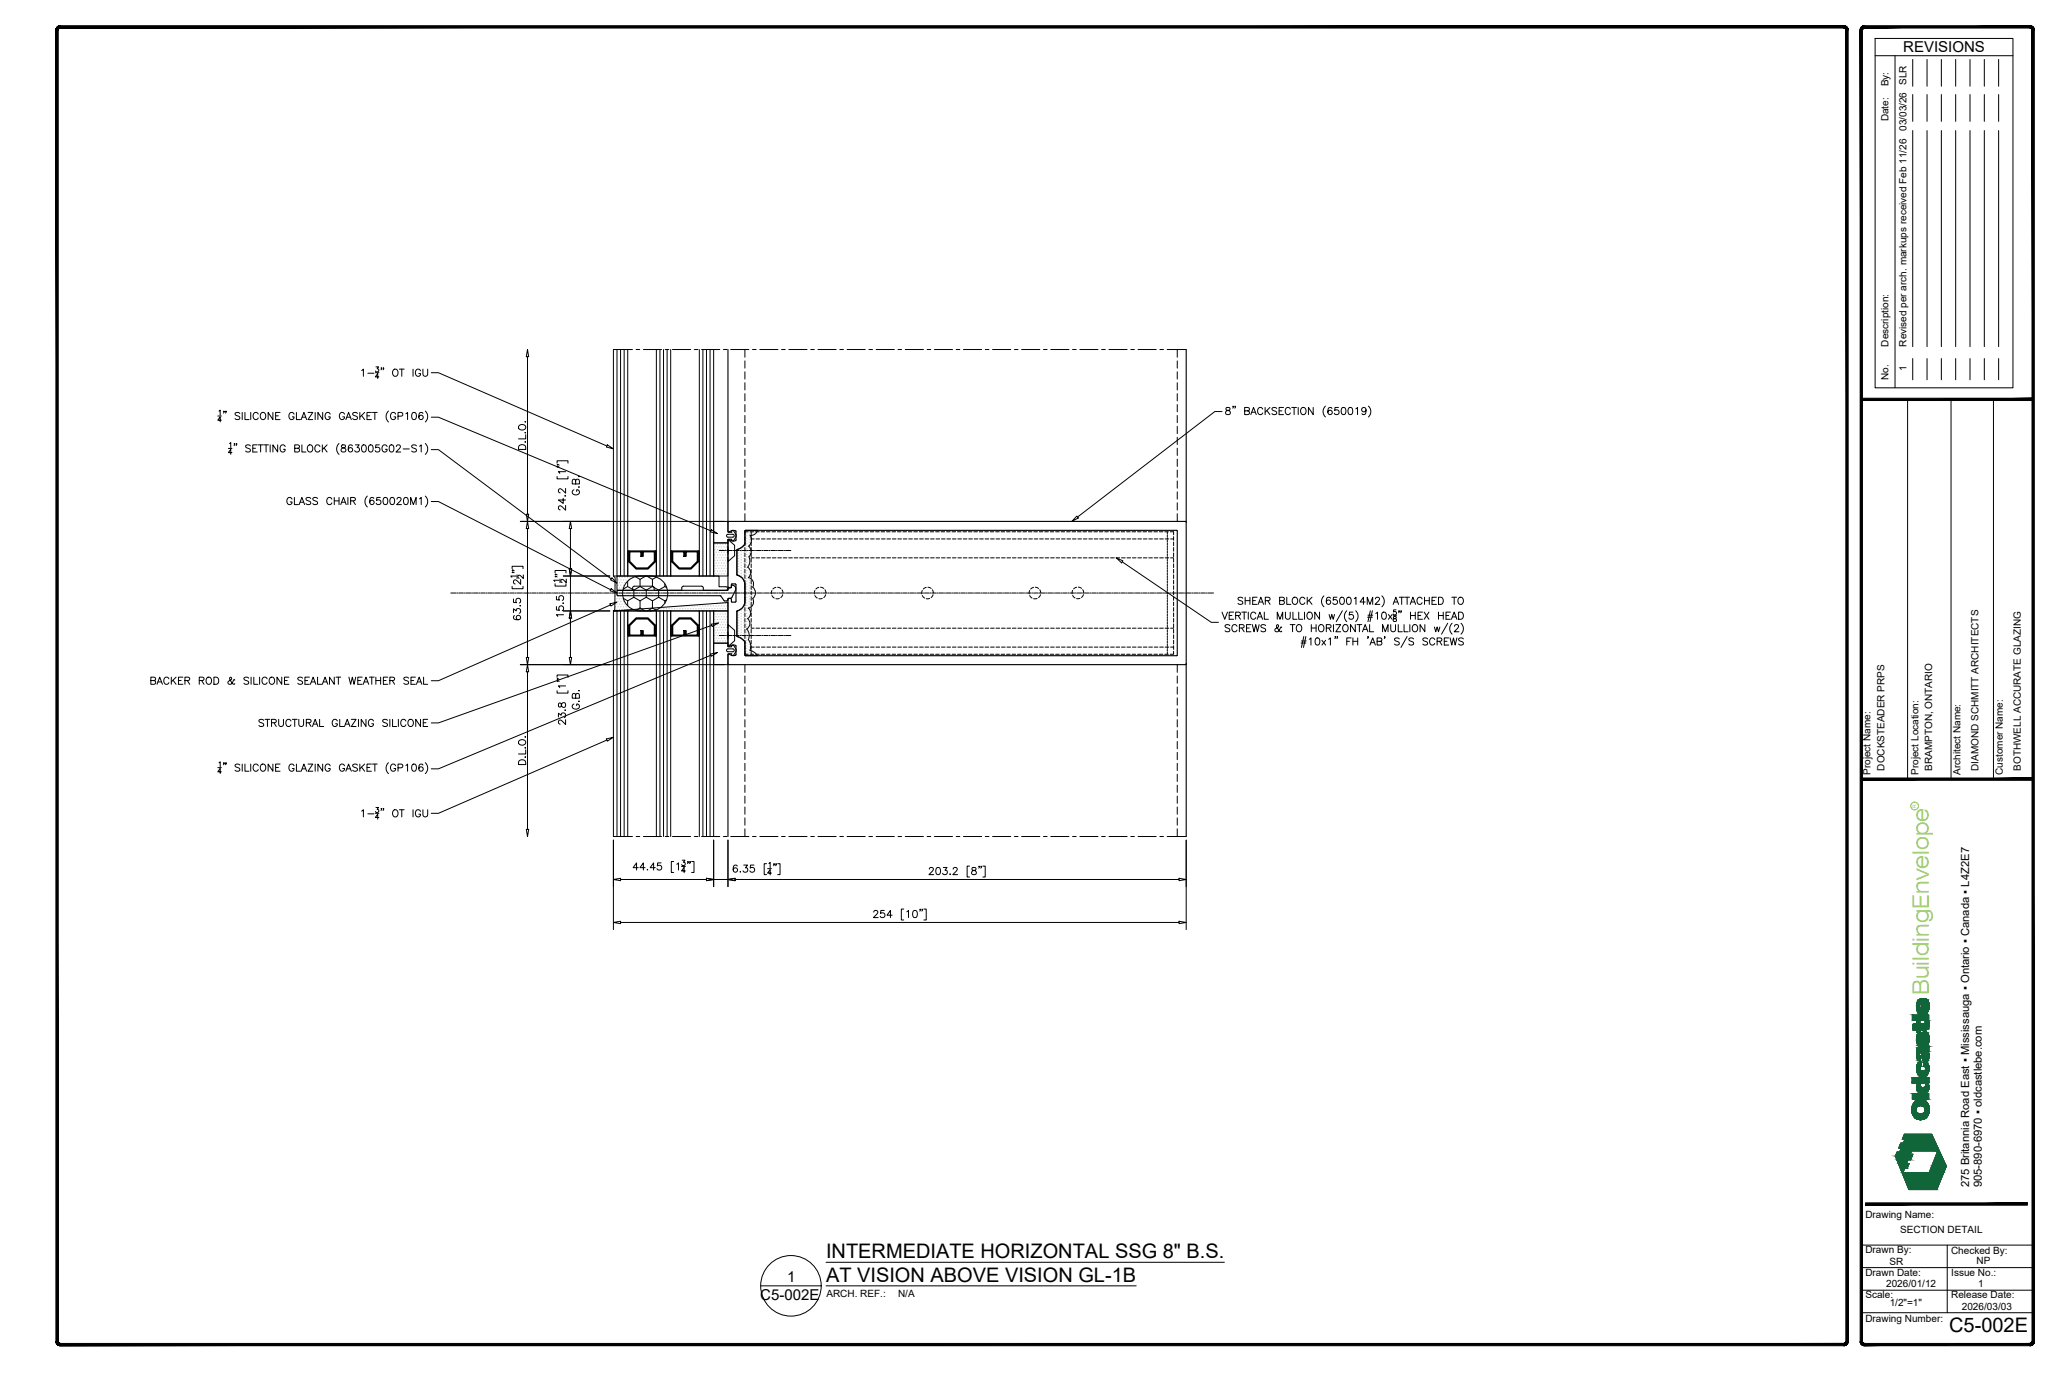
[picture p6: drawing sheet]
<svg xmlns="http://www.w3.org/2000/svg" width="914mm" height="610mm" viewBox="0 0 914 610" stroke-linecap="round" stroke-linejoin="round" font-family="sans-serif">
<defs><g id="words">
<text font-size="10" fill="#88c346" x="855.4" y="441.3" transform="rotate(-90 855.4 441.3)">BuildingEnvelope</text>
<g font-size="8.9">
<text x="366.3" y="557.8">INTERMEDIATE HORIZONTAL SSG 8&quot; B.S.</text>
<text x="366.3" y="568.2">AT VISION ABOVE VISION GL-1B</text>
<text x="864.4" y="590.5">C5-002E</text>
</g>
<g font-size="6.7">
<text x="844" y="23.3">REVISIONS</text>
<text x="349" y="568.4">1</text>
<text x="337.1" y="576.3">C5-002E</text>
</g>
<g font-size="5">
<text x="873.3" y="526.4" transform="rotate(-90 873.3 526.4)">275 Britannia Road East ▪ Mississauga ▪ Ontario ▪ Canada ▪ L4Z2E7</text>
<text x="878.8" y="526.4" transform="rotate(-90 878.8 526.4)">905-890-6970 ▪ oldcastlebe.com</text>
</g>
<g font-size="4.4">
<text x="837.5" y="38.2" transform="rotate(-90 837.5 38.2)">By:</text>
<text x="837.5" y="53.8" transform="rotate(-90 837.5 53.8)">Date:</text>
<text x="845.4" y="58" transform="rotate(-90 845.4 58)">03/03/26 SLR</text>
<text x="837.5" y="153.7" transform="rotate(-90 837.5 153.7)">Description:</text>
<text x="845.4" y="153.7" transform="rotate(-90 845.4 153.7)">Revised per arch. markups received Feb 11/26</text>
<text x="845.4" y="164.5" transform="rotate(-90 845.4 164.5)">1</text>
<text x="837.5" y="168.4" transform="rotate(-90 837.5 168.4)">No.</text>
<text x="835.7" y="341.7" transform="rotate(-90 835.7 341.7)">DOCKSTEADER PRPS</text>
<text x="856.9" y="341.8" transform="rotate(-90 856.9 341.8)">BRAMPTON, ONTARIO</text>
<text x="877.3" y="341.8" transform="rotate(-90 877.3 341.8)">DIAMOND SCHMITT ARCHITECTS</text>
<text x="896.1" y="341.8" transform="rotate(-90 896.1 341.8)">BOTHWELL ACCURATE GLAZING</text>
<text x="829.5" y="343.6" transform="rotate(-90 829.5 343.6)">Project Name:</text>
<text x="850.8" y="343.6" transform="rotate(-90 850.8 343.6)">Project Location:</text>
<text x="869.3" y="343.6" transform="rotate(-90 869.3 343.6)">Architect Name:</text>
<text x="888.1" y="343.6" transform="rotate(-90 888.1 343.6)">Customer Name:</text>
<text x="827.2" y="539.8">Drawing Name:</text>
<text x="842.7" y="546.6">SECTION DETAIL</text>
<text x="827.2" y="555.6">Drawn By:</text>
<text x="865.2" y="555.7">Checked By:</text>
<text x="837.9" y="560.7">SR</text>
<text x="876.5" y="560.4">NP</text>
<text x="827.2" y="565.6">Drawn Date:</text>
<text x="865.3" y="565.5">Issue No.:</text>
<text x="366.5" y="575.1">ARCH. REF.:</text>
<text x="398.2" y="575.1">N/A</text>
<text x="827.2" y="575.5">Scale:</text>
<text x="836.4" y="570.7">2026/01/12</text>
<text x="865.3" y="575.6">Release Date:</text>
<text x="877.2" y="570.5">1</text>
<text x="838" y="578.9">1/2&quot;=1&quot;</text>
<text x="870" y="580.7">2026/03/03</text>
<text x="827.2" y="585.9">Drawing Number:</text>
</g>
<text font-size="2.1" fill="#88c346" x="849.7" y="358" transform="rotate(-90 849.7 358)">R</text>
</g></defs>
<!-- layer: _OBE_hidden -->
<g fill="none" stroke="#000" stroke-width=".44">
<path d="M272 155h8.5M282.1 155h1.6M285.3 155h8.1M295 155h1.6M298.2 155h8.1M307.9 155h1.6M311.1 155h8.1M320.8 155h1.6M324 155h8.1M330.3 155v3.4M330.3 160v3.2M333.7 155h1.6"/>
<path d="M336.9 155h8.1M346.6 155h1.6M349.8 155h8.1M359.5 155h1.6M362.7 155h8.1M372.4 155h1.6M375.6 155h8.1M385.3 155h1.6M388.5 155h8.1M398.2 155h1.6M401.4 155h8.1M411.1 155h1.6"/>
<path d="M414.3 155h8.1M424 155h1.6M427.2 155h8.1M436.9 155h1.6M440.2 155h8M449.8 155h1.6M453.1 155h8M462.7 155h1.6M466 155h8M475.6 155h1.6M478.9 155h8M488.5 155h1.7"/>
<path d="M491.8 155h8M501.4 155h1.7M504.7 155h8M514.3 155h1.7M517.6 155h8.4M522.1 155v3.4M522.1 160v3.2M330.3 164.8v3.3M330.3 169.7v3.2M330.3 174.5v3.2M330.3 179.4v3.2M522.1 164.8v3.3"/>
<path d="M522.1 169.7v3.2M522.1 174.5v3.2M522.1 179.4v3.2M330.3 184.2v3.2M330.3 189v3.3M330.3 193.9v3.2M330.3 198.7v3.2M522.1 184.2v3.2M522.1 189v3.3M522.1 193.9v3.2M522.1 198.7v3.2M330.3 203.5v3.3"/>
<path d="M330.3 208.4v3.2M330.3 213.2v3.3M330.3 218.1v3.2M522.1 203.5v3.3M522.1 208.4v3.2M522.1 213.2v3.3M522.1 218.1v3.2M330.3 222.9v3.2M330.3 227.7v3.5M330.3 237.9v1.6M331.8 235.8h-1.5v1.3M332.6 235.8h1.7"/>
<path d="M333.1 238.9h1.3M333.1 235.8v1.3M333.1 237.9v1.6M335.1 235.8h1.6M335.2 238.9h1.7M337.5 235.8h1.6M337.7 238.9h1.6M339.9 235.8h1.6M340.1 238.9h1.6M342.3 235.8h1.6M342.5 238.9h1.6M344.7 235.8h1.7"/>
<path d="M344.9 238.9h1.6M347.2 235.8h1.6M347.3 238.9h1.6M349.6 235.8h1.6M349.8 238.9h1.6M352 235.8h1.6M352.2 238.9h1.6M354.4 235.8h1.6M354.6 238.9h1.6M356.8 235.8h1.7M357 238.9h1.6M359.3 235.8h1.6"/>
<path d="M359.4 238.9h1.6M361.7 235.8h1.6M361.9 238.9h1.6M364.1 235.8h1.6M364.3 238.9h1.6M366.5 235.8h1.6M366.7 238.9h1.6M368.9 235.8h1.6M369.1 238.9h1.6M371.4 235.8h1.6M371.5 238.9h1.6M373.8 235.8h1.6"/>
<path d="M374 238.9h1.6M376.2 235.8h1.6M376.4 238.9h1.6M378.6 235.8h1.6M378.8 238.9h1.6M381 235.8h1.6M381.2 238.9h1.6M383.5 235.8h1.6M383.6 238.9h1.6M385.9 235.8h1.6M386 238.9h1.7M388.3 235.8h1.6"/>
<path d="M388.5 238.9h1.6M390.7 235.8h1.6M390.9 238.9h1.6M393.1 235.8h1.6M393.3 238.9h1.6M395.5 235.8h1.7M395.7 238.9h1.6M398 235.8h1.6M398.1 238.9h1.7M400.4 235.8h1.6M400.6 238.9h1.6M402.8 235.8h1.6"/>
<path d="M403 238.9h1.6M405.2 235.8h1.6M405.4 238.9h1.6M407.6 235.8h1.7M407.8 238.9h1.6M410.1 235.8h1.6M410.2 238.9h1.7M412.5 235.8h1.6M412.7 238.9h1.6M414.9 235.8h1.6M415.1 238.9h1.6M417.3 235.8h1.6"/>
<path d="M417.5 238.9h1.6M419.7 235.8h1.7M419.9 238.9h1.6M422.2 235.8h1.6M422.3 238.9h1.7M424.6 235.8h1.6M424.8 238.9h1.6M427 235.8h1.6M427.2 238.9h1.6M429.4 235.8h1.6M429.6 238.9h1.6M431.8 235.8h1.7"/>
<path d="M432 238.9h1.6M434.3 235.8h1.6M434.4 238.9h1.6M436.7 235.8h1.6M436.9 238.9h1.6M439.1 235.8h1.6M439.3 238.9h1.6M441.5 235.8h1.6M441.7 238.9h1.6M443.9 235.8h1.6M444.1 238.9h1.6M446.4 235.8h1.6"/>
<path d="M446.5 238.9h1.6M448.8 235.8h1.6M449 238.9h1.6M451.2 235.8h1.6M451.4 238.9h1.6M453.6 235.8h1.6M453.8 238.9h1.6M456 235.8h1.6M456.2 238.9h1.6M458.4 235.8h1.7M458.6 238.9h1.6M460.9 235.8h1.6"/>
<path d="M461 238.9h1.7M463.3 235.8h1.6M463.5 238.9h1.6M465.7 235.8h1.6M465.9 238.9h1.6M468.1 235.8h1.6M468.3 238.9h1.6M470.5 235.8h1.7M470.7 238.9h1.6M473 235.8h1.6M473.1 238.9h1.7M475.4 235.8h1.6"/>
<path d="M475.6 238.9h1.6M477.8 235.8h1.6M478 238.9h1.6M480.2 235.8h1.6M480.4 238.9h1.6M482.6 235.8h1.7M482.8 238.9h1.6M485.1 235.8h1.6M485.2 238.9h1.7M487.5 235.8h1.6M487.7 238.9h1.6M489.9 235.8h1.6"/>
<path d="M490.1 238.9h1.6M492.3 235.8h1.6M492.5 238.9h1.6M494.7 235.8h1.7M494.9 238.9h1.6M497.2 235.8h1.6M497.3 238.9h1.7M499.6 235.8h1.6M499.8 238.9h1.6M502 235.8h1.6M502.2 238.9h1.6M504.4 235.8h1.6"/>
<path d="M504.6 238.9h1.6M506.8 235.8h1.6M507 238.9h1.6M509.3 235.8h1.6M509.4 238.9h1.6M511.7 235.8h1.6M511.9 238.9h1.6M514.1 235.8h1.6M514.3 238.9h1.6M516.5 235.8h1.6M516.7 238.9h1.6M517.7 235.8v.9"/>
<path d="M517.7 237.1v.8M517.7 238.3v.8M517.7 239.5v.8M518.9 235.8h1.5v1.3M519.1 238.9h1.3M520.4 237.9v1.6M522.1 222.9v3.2M522.1 227.7v3.5M318.9 244.1h2.4M321.7 244.1h.4M322.5 244.1h2M322.8 240.8v-1.6l3 2.5v4.7l-3 2.6v-1.7"/>
<path d="M322.8 242.5v3.2M324.9 244.1h.4M325.7 244.1h2.1M328.2 244.1h.4M329 244.1h2M330.3 240.3v1.6M330.3 242.8v1.6M330.3 245.2v1.6M330.3 247.6v1.6M330.3 250v1.6M330.3 252.4v1.6M330.3 254.9v1.6"/>
<path d="M330.3 257.3v1.6M330.3 259.7v1.6M331.4 244.1h.4M332.2 244.1h2M333.1 247.3h1.3M333.1 240.3v1.6M333.1 242.8v1.6M333.1 245.2v1.6M333.1 247.6v1.6M333.1 250v1.6M333.1 252.4v1.6M333.1 254.9v1.6"/>
<path d="M333.1 257.3v1.6M333.1 259.7v1.6M334.6 244.1h.4M335.2 247.3h1.7M335.4 244.1h2M337.7 247.3h1.6M337.8 244.1h.4M338.7 244.1h2M340.1 247.3h1.6M341.1 244.1h.4M341.9 244.1h2M342.5 247.3h1.6"/>
<path d="M344.3 244.1h.4M344.9 247.3h1.6M345.1 244.1h2M347.3 247.3h1.6M347.5 244.1h.4M348.3 244.1h2.4M349.8 247.3h1.6M352.2 247.3h1.6M354.6 247.3h1.6M357 247.3h1.6M359.4 247.3h1.6M361.9 247.3h1.6"/>
<path d="M364.3 247.3h1.6M366.7 247.3h1.6M369.1 247.3h1.6M371.5 247.3h1.6M374 247.3h1.6M376.4 247.3h1.6M378.8 247.3h1.6M381.2 247.3h1.6M383.6 247.3h1.6M386 247.3h1.7M388.5 247.3h1.6M390.9 247.3h1.6"/>
<path d="M393.3 247.3h1.6M395.7 247.3h1.6M398.1 247.3h1.7M400.6 247.3h1.6M403 247.3h1.6M405.4 247.3h1.6M407.8 247.3h1.6M410.2 247.3h1.7M412.7 247.3h1.6M415.1 247.3h1.6M417.5 247.3h1.6M419.9 247.3h1.6"/>
<path d="M422.3 247.3h1.7M424.8 247.3h1.6M427.2 247.3h1.6M429.6 247.3h1.6M432 247.3h1.6M434.4 247.3h1.6M436.9 247.3h1.6M439.3 247.3h1.6M441.7 247.3h1.6M444.1 247.3h1.6M446.5 247.3h1.6M449 247.3h1.6"/>
<path d="M451.4 247.3h1.6M453.8 247.3h1.6M456.2 247.3h1.6M458.6 247.3h1.6M461 247.3h1.7M463.5 247.3h1.6M465.9 247.3h1.6M468.3 247.3h1.6M470.7 247.3h1.6M473.1 247.3h1.7M475.6 247.3h1.6M478 247.3h1.6"/>
<path d="M480.4 247.3h1.6M482.8 247.3h1.6M485.2 247.3h1.7M487.7 247.3h1.6M490.1 247.3h1.6M492.5 247.3h1.6M494.9 247.3h1.6M497.3 247.3h1.7M499.8 247.3h1.6M502.2 247.3h1.6M504.6 247.3h1.6M507 247.3h1.6"/>
<path d="M509.4 247.3h1.6M511.9 247.3h1.6M514.3 247.3h1.6M516.7 247.3h1.6M517.7 240.7v.8M517.7 241.9v.9M517.7 243.2v.8M517.7 244.4v.8M517.7 245.6v.8M517.7 246.8v.8M517.7 248v.8M517.7 249.2v.8"/>
<path d="M517.7 250.4v.8M517.7 251.6v.8M517.7 252.8v.8M517.7 254v.9M517.7 255.3v.8M517.7 256.5v.8M517.7 257.7v.8M517.7 258.9v.8M519.1 247.3h1.3M520.4 240.3v1.6M520.4 242.8v1.6M520.4 245.2v1.6"/>
<path d="M520.4 247.6v1.6M520.4 250v1.6M520.4 252.4v1.6M520.4 254.9v1.6M520.4 257.3v1.6M520.4 259.7v1.6M322.8 278.5v-1.6l3 2.5v4.7l-3 2.5v-1.6M330.3 262.1v1.6M330.3 264.5v1.6M330.3 266.9v1.7M330.3 269.4v1.6M330.3 271.8v1.6"/>
<path d="M330.3 274.2v1.6M330.3 276.6v1.6M330.3 279v1.7M333.1 278.5h1.3M333.1 262.1v1.6M333.1 264.5v1.6M333.1 266.9v1.7M333.1 269.4v1.6M333.1 271.8v1.6M333.1 274.2v1.6M333.1 276.6v1.6M333.1 279v1.7"/>
<path d="M335.2 278.5h1.7M337.7 278.5h1.6M340.1 278.5h1.6M342.3 261.8l-.2 1.5M342.3 264l1.1 1.1M342.5 278.5h1.6M344.1 260.4l-1.3 .8M344.8 260.3l1.4 .6M344.9 278.5h1.6M345.6 265.3l-1.5 .1M346.8 261.5l.4 1.4M347.1 263.7l-.8 1.2"/>
<path d="M347.3 278.5h1.6M349.8 278.5h1.6M352.2 278.5h1.6M354.6 278.5h1.6M357 278.5h1.6M359.4 278.5h1.6M361.4 261.8l-.3 1.5M361.4 264l1 1.1M361.9 278.5h1.6M363.1 260.4l-1.3 .8M363.9 260.3l1.4 .6M364.3 278.5h1.6"/>
<path d="M364.6 265.3l-1.5 .1M365.8 261.5l.5 1.4M366.2 263.7l-.9 1.2M366.7 278.5h1.6M369.1 278.5h1.6M371.5 278.5h1.6M374 278.5h1.6M376.4 278.5h1.6M378.8 278.5h1.6M381.2 278.5h1.6M383.6 278.5h1.6M386 278.5h1.7"/>
<path d="M388.5 278.5h1.6M390.9 278.5h1.6M393.3 278.5h1.6M395.7 278.5h1.6M398.1 278.5h1.7M400.6 278.5h1.6M403 278.5h1.6M405.4 278.5h1.6M407.8 278.5h1.6M409 261.8l-.2 1.5M409 264l1 1.1M410.2 278.5h1.7"/>
<path d="M410.7 260.4l-1.3 .8M411.5 260.3l1.4 .6M412.3 265.3l-1.6 .1M412.7 278.5h1.6M413.4 261.5l.5 1.4M413.8 263.7l-.9 1.2M415.1 278.5h1.6M417.5 278.5h1.6M419.9 278.5h1.6M422.3 278.5h1.7M424.8 278.5h1.6M427.2 278.5h1.6"/>
<path d="M429.6 278.5h1.6M432 278.5h1.6M434.4 278.5h1.6M436.9 278.5h1.6M439.3 278.5h1.6M441.7 278.5h1.6M444.1 278.5h1.6M446.5 278.5h1.6M449 278.5h1.6M451.4 278.5h1.6M453.8 278.5h1.6M456.2 278.5h1.6"/>
<path d="M456.6 261.8l-.2 1.5M456.6 264l1.1 1.1M458.4 260.4l-1.3 .8M458.6 278.5h1.6M459.1 260.3l1.4 .6M459.9 265.3l-1.5 .1M461 278.5h1.7M461.1 261.5l.4 1.4M461.4 263.7l-.8 1.2M463.5 278.5h1.6M465.9 278.5h1.6M468.3 278.5h1.6"/>
<path d="M470.7 278.5h1.6M473.1 278.5h1.7M475.6 278.5h1.6M475.7 261.7l-.3 1.6M475.7 264l1 1.1M477.4 260.4l-1.3 .7M478 278.5h1.6M478.2 260.3l1.4 .5M478.9 265.3l-1.5 .1M480.1 261.4l.5 1.5M480.4 278.5h1.6M480.5 263.6l-.9 1.3"/>
<path d="M482.8 278.5h1.6M485.2 278.5h1.7M487.7 278.5h1.6M490.1 278.5h1.6M492.5 278.5h1.6M494.9 278.5h1.6M497.3 278.5h1.7M499.8 278.5h1.6M502.2 278.5h1.6M504.6 278.5h1.6M507 278.5h1.6M509.4 278.5h1.6"/>
<path d="M511.9 278.5h1.6M514.3 278.5h1.6M516.7 278.5h1.6M517.7 260.1v.8M517.7 261.3v.8M517.7 262.5v.8M517.7 263.7v.8M517.7 264.9v.8M517.7 266.1v.8M517.7 267.4v.8M517.7 268.6v.8M517.7 269.8v.8"/>
<path d="M517.7 271v.8M517.7 272.2v.8M517.7 273.4v.8M517.7 274.6v.8M517.7 275.8v.8M517.7 277v.8M517.7 278.2v.8M517.7 279.4v.9M519.1 278.5h1.3M520.4 262.1v1.6M520.4 264.5v1.6M520.4 266.9v1.7"/>
<path d="M520.4 269.4v1.6M520.4 271.8v1.6M520.4 274.2v1.6M520.4 276.6v1.6M520.4 279v1.7M318.9 281.8h2.4M321.7 281.8h.4M322.5 281.8h2M322.8 280.1v3.3M324.9 281.8h.4M325.7 281.8h2.1M328.2 281.8h.4"/>
<path d="M329 281.8h2M330.3 294.7v3.4M330.3 299.7v3.2M330.3 288.7v1.4h1.5M330.3 281.5v1.6M330.3 283.9v1.6M330.3 286.3v1.6M331.4 281.8h.4M332.2 281.8h2M332.6 290.1h1.7M333.1 286.9h1.3M333.1 281.5v1.6"/>
<path d="M333.1 283.9v1.6M333.1 286.3v1.6M333.1 288.7v1.4M334.6 281.8h.4M335.1 290.1h1.6M335.2 286.9h1.7M335.4 281.8h2M337.5 290.1h1.6M337.7 286.9h1.6M337.8 281.8h.4M338.7 281.8h2M339.9 290.1h1.6"/>
<path d="M340.1 286.9h1.6M341.1 281.8h.4M341.9 281.8h2M342.3 290.1h1.6M342.5 286.9h1.6M344.3 281.8h.4M344.7 290.1h1.7M344.9 286.9h1.6M345.1 281.8h2M347.2 290.1h1.6M347.3 286.9h1.6M347.5 281.8h.4"/>
<path d="M348.3 281.8h2.4M349.6 290.1h1.6M349.8 286.9h1.6M352 290.1h1.6M352.2 286.9h1.6M354.4 290.1h1.6M354.6 286.9h1.6M356.8 290.1h1.7M357 286.9h1.6M359.3 290.1h1.6M359.4 286.9h1.6M361.7 290.1h1.6"/>
<path d="M361.9 286.9h1.6M364.1 290.1h1.6M364.3 286.9h1.6M366.5 290.1h1.6M366.7 286.9h1.6M368.9 290.1h1.6M369.1 286.9h1.6M371.4 290.1h1.6M371.5 286.9h1.6M373.8 290.1h1.6M374 286.9h1.6M376.2 290.1h1.6"/>
<path d="M376.4 286.9h1.6M378.6 290.1h1.6M378.8 286.9h1.6M381 290.1h1.6M381.2 286.9h1.6M383.5 290.1h1.6M383.6 286.9h1.6M385.9 290.1h1.6M386 286.9h1.7M388.3 290.1h1.6M388.5 286.9h1.6M390.7 290.1h1.6"/>
<path d="M390.9 286.9h1.6M393.1 290.1h1.6M393.3 286.9h1.6M395.5 290.1h1.7M395.7 286.9h1.6M398 290.1h1.6M398.1 286.9h1.7M400.4 290.1h1.6M400.6 286.9h1.6M402.8 290.1h1.6M403 286.9h1.6M405.2 290.1h1.6"/>
<path d="M405.4 286.9h1.6M407.6 290.1h1.7M407.8 286.9h1.6M410.1 290.1h1.6M410.2 286.9h1.7M412.5 290.1h1.6M412.7 286.9h1.6M414.9 290.1h1.6M415.1 286.9h1.6M417.3 290.1h1.6M417.5 286.9h1.6M419.7 290.1h1.7"/>
<path d="M419.9 286.9h1.6M422.2 290.1h1.6M422.3 286.9h1.7M424.6 290.1h1.6M424.8 286.9h1.6M427 290.1h1.6M427.2 286.9h1.6M429.4 290.1h1.6M429.6 286.9h1.6M431.8 290.1h1.7M432 286.9h1.6M434.3 290.1h1.6"/>
<path d="M434.4 286.9h1.6M436.7 290.1h1.6M436.9 286.9h1.6M439.1 290.1h1.6M439.3 286.9h1.6M441.5 290.1h1.6M441.7 286.9h1.6M443.9 290.1h1.6M444.1 286.9h1.6M446.4 290.1h1.6M446.5 286.9h1.6M448.8 290.1h1.6"/>
<path d="M449 286.9h1.6M451.2 290.1h1.6M451.4 286.9h1.6M453.6 290.1h1.6M453.8 286.9h1.6M456 290.1h1.6M456.2 286.9h1.6M458.4 290.1h1.7M458.6 286.9h1.6M460.9 290.1h1.6M461 286.9h1.7M463.3 290.1h1.6"/>
<path d="M463.5 286.9h1.6M465.7 290.1h1.6M465.9 286.9h1.6M468.1 290.1h1.6M468.3 286.9h1.6M470.5 290.1h1.7M470.7 286.9h1.6M473 290.1h1.6M473.1 286.9h1.7M475.4 290.1h1.6M475.6 286.9h1.6M477.8 290.1h1.6"/>
<path d="M478 286.9h1.6M480.2 290.1h1.6M480.4 286.9h1.6M482.6 290.1h1.7M482.8 286.9h1.6M485.1 290.1h1.6M485.2 286.9h1.7M487.5 290.1h1.6M487.7 286.9h1.6M489.9 290.1h1.6M490.1 286.9h1.6M492.3 290.1h1.6"/>
<path d="M492.5 286.9h1.6M494.7 290.1h1.7M494.9 286.9h1.6M497.2 290.1h1.6M497.3 286.9h1.7M499.6 290.1h1.6M499.8 286.9h1.6M502 290.1h1.6M502.2 286.9h1.6M504.4 290.1h1.6M504.6 286.9h1.6M506.8 290.1h1.6"/>
<path d="M507 286.9h1.6M509.3 290.1h1.6M509.4 286.9h1.6M511.7 290.1h1.6M511.9 286.9h1.6M514.1 290.1h1.6M514.3 286.9h1.6M516.5 290.1h1.6M516.7 286.9h1.6M517.7 280.7v.8M517.7 281.9v.8M517.7 283.1v.8"/>
<path d="M517.7 284.3v.8M517.7 285.5v.8M517.7 286.7v.8M517.7 287.9v.8M517.7 289.1v1M519.1 286.9h1.3M520.4 288.7v1.4h-1.5M520.4 281.5v1.6M520.4 283.9v1.6M520.4 286.3v1.6M522.1 294.7v3.4M522.1 299.7v3.2"/>
<path d="M330.3 304.5v3.3M330.3 309.4v3.2M330.3 314.2v3.2M330.3 319.1v3.2M522.1 304.5v3.3M522.1 309.4v3.2M522.1 314.2v3.2M522.1 319.1v3.2M330.3 323.9v3.2M330.3 328.7v3.3M330.3 333.6v3.2M330.3 338.4v3.2"/>
<path d="M522.1 323.9v3.2M522.1 328.7v3.3M522.1 333.6v3.2M522.1 338.4v3.2M330.3 343.2v3.3M330.3 348.1v3.2M330.3 352.9v3.3M330.3 357.8v3.2M522.1 343.2v3.3M522.1 348.1v3.2M522.1 352.9v3.3M522.1 357.8v3.2"/>
<path d="M272 370.9h8.5M282.1 370.9h1.6M285.3 370.9h8.1M295 370.9h1.6M298.2 370.9h8.1M307.9 370.9h1.6M311.1 370.9h8.1M320.8 370.9h1.6M324 370.9h8.1M330.3 362.6v3.2M330.3 367.4v3.5M333.7 370.9h1.6"/>
<path d="M336.9 370.9h8.1M346.6 370.9h1.6M349.8 370.9h8.1M359.5 370.9h1.6M362.7 370.9h8.1M372.4 370.9h1.6M375.6 370.9h8.1M385.3 370.9h1.6M388.5 370.9h8.1M398.2 370.9h1.6M401.4 370.9h8.1M411.1 370.9h1.6"/>
<path d="M414.3 370.9h8.1M424 370.9h1.6M427.2 370.9h8.1M436.9 370.9h1.6M440.2 370.9h8M449.8 370.9h1.6M453.1 370.9h8M462.7 370.9h1.6M466 370.9h8M475.6 370.9h1.6M478.9 370.9h8M488.5 370.9h1.7"/>
<path d="M491.8 370.9h8M501.4 370.9h1.7M504.7 370.9h8M514.3 370.9h1.7M517.6 370.9h8.4M522.1 362.6v3.2M522.1 367.4v3.5"/>
</g>
<!-- layer: _OBE_aluminum -->
<g fill="none" stroke="#000" stroke-width=".5">
<path d="M322.8 155v76.2M526 155v76.4M322.9 243.8l-.1-4.2 .5-.4a2.4 2.4 0 0 0 3.1 .2v-3.8a2.41 2.41 0 0 0-3.1 .3l-.5-.5v-3.9l.4-.3h202.6l.2 139.7M322.9 244.4l-.1 15.6 .3 .5h.7l.5-.5M322.9 243.8v.6M324.7 259.4l-.4 .2M324.7 259.4a1.7 1.7 0 0 1 1.4 2.4l-1.6 3.1-.7 .4M326.4 259.3l-.4-.4h-1.5l-.2 1.5-.9 .2-.8 1.1h-48.6l-.4 .4v1.6l.4 .4h45.4l1.8 2.3h1.4l.2-.5M326.4 259.3v7.3M330.3 259.3a4.9 4.9 0 0 0-3.5-4.5v-11.1a6.8 6.8 0 0 0 3.5-2.5v-5.8l.3-.3 191.3 .1 .2 55.2-.3 .3h-191.2l-.3-.3v-5.8a6.9 6.9 0 0 0-3.5-2.5v-11.1a4.9 4.9 0 0 0 3.5-4.4M330.3 259.3v7.3M323.3 265.3l-.5 .5"/>
<path d="M323.8 265.3l.5 .3 .2 1.3 1.5 .1 .4-.4M323.8 265.3l-1 .2 .1 16M322.8 294.7v76.2M322.9 282.1l-.1 4.1 .5 .5a2.41 2.41 0 0 1 3.1-.3v3.8a2.39 2.39 0 0 1-3.1-.2l-.5 .4v3.9l.4 .4h202.4l.4-.4M322.9 281.5v.6"/>
</g>
<!-- layer: _OBE_silicone -->
<g fill="#000" stroke="#000" stroke-width=".44">
<circle cx="331.1" cy="239.9" r=".02"/>
<circle cx="331.1" cy="238.7" r=".02"/>
<circle cx="331.1" cy="237.5" r=".02"/>
<circle cx="331.1" cy="236.3" r=".02"/>
<circle cx="332.3" cy="239.3" r=".02"/>
<circle cx="332.3" cy="238.1" r=".02"/>
<circle cx="332.3" cy="236.9" r=".02"/>
<circle cx="332.3" cy="235.7" r=".02"/>
<circle cx="333.5" cy="236.3" r=".02"/>
<circle cx="334.7" cy="235.7" r=".02"/>
<circle cx="272.9" cy="259.5" r=".02"/>
<circle cx="272.9" cy="257.1" r=".02"/>
<circle cx="273.5" cy="255.9" r=".02"/>
<circle cx="273.5" cy="258.3" r=".02"/>
<circle cx="274.1" cy="257.1" r=".02"/>
<circle cx="274.1" cy="259.5" r=".02"/>
<circle cx="274.7" cy="255.9" r=".02"/>
<circle cx="274.7" cy="258.3" r=".02"/>
<circle cx="275.3" cy="257.1" r=".02"/>
<circle cx="275.3" cy="259.5" r=".02"/>
<circle cx="275.9" cy="258.3" r=".02"/>
<circle cx="275.9" cy="255.9" r=".02"/>
<circle cx="276.5" cy="259.5" r=".02"/>
<circle cx="276.5" cy="257.1" r=".02"/>
<circle cx="277.1" cy="258.3" r=".02"/>
<circle cx="277.1" cy="255.9" r=".02"/>
<circle cx="277.7" cy="257.1" r=".02"/>
<circle cx="278.3" cy="255.9" r=".02"/>
<circle cx="278.9" cy="257.1" r=".02"/>
<circle cx="279.5" cy="255.9" r=".02"/>
<circle cx="280.7" cy="255.9" r=".02"/>
<circle cx="317" cy="241.3" r=".02"/>
<circle cx="317" cy="250.8" r=".02"/>
<circle cx="317" cy="243.7" r=".02"/>
<circle cx="317" cy="246" r=".02"/>
<circle cx="317" cy="248.4" r=".02"/>
<circle cx="317" cy="253.2" r=".02"/>
<circle cx="317.6" cy="242.5" r=".02"/>
<circle cx="317.6" cy="244.9" r=".02"/>
<circle cx="317.6" cy="247.2" r=".02"/>
<circle cx="317.6" cy="254.4" r=".02"/>
<circle cx="317.6" cy="249.6" r=".02"/>
<circle cx="317.6" cy="252" r=".02"/>
<circle cx="318.2" cy="246" r=".02"/>
<circle cx="318.2" cy="243.7" r=".02"/>
<circle cx="318.2" cy="253.2" r=".02"/>
<circle cx="318.2" cy="241.3" r=".02"/>
<circle cx="318.2" cy="248.4" r=".02"/>
<circle cx="318.2" cy="250.8" r=".02"/>
<circle cx="318.8" cy="247.2" r=".02"/>
<circle cx="318.8" cy="252" r=".02"/>
<circle cx="318.8" cy="244.9" r=".02"/>
<circle cx="318.8" cy="249.6" r=".02"/>
<circle cx="318.8" cy="254.4" r=".02"/>
<circle cx="318.8" cy="242.5" r=".02"/>
<circle cx="319.4" cy="241.3" r=".02"/>
<circle cx="319.4" cy="243.7" r=".02"/>
<circle cx="319.4" cy="248.4" r=".02"/>
<circle cx="319.4" cy="250.8" r=".02"/>
<circle cx="319.4" cy="253.2" r=".02"/>
<circle cx="319.4" cy="246" r=".02"/>
<circle cx="319.9" cy="242.5" r=".02"/>
<circle cx="319.9" cy="247.2" r=".02"/>
<circle cx="319.9" cy="249.6" r=".02"/>
<circle cx="319.9" cy="252" r=".02"/>
<circle cx="319.9" cy="254.4" r=".02"/>
<circle cx="319.9" cy="244.9" r=".02"/>
<circle cx="320.5" cy="241.3" r=".02"/>
<circle cx="320.5" cy="243.7" r=".02"/>
<circle cx="320.5" cy="246" r=".02"/>
<circle cx="320.5" cy="248.4" r=".02"/>
<circle cx="320.5" cy="250.8" r=".02"/>
<circle cx="320.5" cy="253.2" r=".02"/>
<circle cx="321.1" cy="242.5" r=".02"/>
<circle cx="321.1" cy="249.6" r=".02"/>
<circle cx="321.1" cy="244.9" r=".02"/>
<circle cx="321.1" cy="247.2" r=".02"/>
<circle cx="321.1" cy="252" r=".02"/>
<circle cx="321.1" cy="254.4" r=".02"/>
<circle cx="321.7" cy="241.3" r=".02"/>
<circle cx="321.7" cy="243.7" r=".02"/>
<circle cx="321.7" cy="246" r=".02"/>
<circle cx="321.7" cy="250.8" r=".02"/>
<circle cx="321.7" cy="248.4" r=".02"/>
<circle cx="321.7" cy="253.2" r=".02"/>
<circle cx="322.3" cy="249.6" r=".02"/>
<circle cx="322.3" cy="242.5" r=".02"/>
<circle cx="322.3" cy="244.9" r=".02"/>
<circle cx="322.3" cy="247.2" r=".02"/>
<circle cx="322.3" cy="252" r=".02"/>
<circle cx="322.3" cy="254.4" r=".02"/>
<circle cx="327.5" cy="254.7" r=".02"/>
<circle cx="327.5" cy="253.5" r=".02"/>
<circle cx="327.5" cy="252.4" r=".02"/>
<circle cx="327.5" cy="251.2" r=".02"/>
<circle cx="327.5" cy="247.6" r=".02"/>
<circle cx="327.5" cy="245.2" r=".02"/>
<circle cx="327.5" cy="250" r=".02"/>
<circle cx="327.5" cy="248.8" r=".02"/>
<circle cx="327.5" cy="246.4" r=".02"/>
<circle cx="327.5" cy="244" r=".02"/>
<circle cx="328.7" cy="243.4" r=".02"/>
<circle cx="328.7" cy="251.8" r=".02"/>
<circle cx="328.7" cy="247" r=".02"/>
<circle cx="328.7" cy="244.6" r=".02"/>
<circle cx="328.7" cy="255.3" r=".02"/>
<circle cx="328.7" cy="254.1" r=".02"/>
<circle cx="328.7" cy="253" r=".02"/>
<circle cx="328.7" cy="250.6" r=".02"/>
<circle cx="328.7" cy="249.4" r=".02"/>
<circle cx="328.7" cy="248.2" r=".02"/>
<circle cx="328.7" cy="245.8" r=".02"/>
<circle cx="329.9" cy="257.1" r=".02"/>
<circle cx="329.9" cy="253.5" r=".02"/>
<circle cx="329.9" cy="251.2" r=".02"/>
<circle cx="329.9" cy="247.6" r=".02"/>
<circle cx="329.9" cy="255.9" r=".02"/>
<circle cx="329.9" cy="254.7" r=".02"/>
<circle cx="329.9" cy="252.4" r=".02"/>
<circle cx="329.9" cy="250" r=".02"/>
<circle cx="329.9" cy="248.8" r=".02"/>
<circle cx="329.9" cy="246.4" r=".02"/>
<circle cx="329.9" cy="245.2" r=".02"/>
<circle cx="329.9" cy="244" r=".02"/>
<circle cx="329.9" cy="242.8" r=".02"/>
<circle cx="331.1" cy="249.4" r=".02"/>
<circle cx="331.1" cy="256.5" r=".02"/>
<circle cx="331.1" cy="255.3" r=".02"/>
<circle cx="331.1" cy="254.1" r=".02"/>
<circle cx="331.1" cy="253" r=".02"/>
<circle cx="331.1" cy="250.6" r=".02"/>
<circle cx="331.1" cy="245.8" r=".02"/>
<circle cx="331.1" cy="244.6" r=".02"/>
<circle cx="331.1" cy="243.4" r=".02"/>
<circle cx="331.1" cy="241" r=".02"/>
<circle cx="331.1" cy="258.9" r=".02"/>
<circle cx="331.1" cy="257.7" r=".02"/>
<circle cx="331.1" cy="251.8" r=".02"/>
<circle cx="331.1" cy="248.2" r=".02"/>
<circle cx="331.1" cy="247" r=".02"/>
<circle cx="331.1" cy="242.2" r=".02"/>
<circle cx="332.3" cy="241.6" r=".02"/>
<circle cx="332.3" cy="246.4" r=".02"/>
<circle cx="332.3" cy="242.8" r=".02"/>
<circle cx="332.3" cy="250" r=".02"/>
<circle cx="332.3" cy="258.3" r=".02"/>
<circle cx="332.3" cy="254.7" r=".02"/>
<circle cx="332.3" cy="252.4" r=".02"/>
<circle cx="332.3" cy="240.4" r=".02"/>
<circle cx="332.3" cy="245.2" r=".02"/>
<circle cx="332.3" cy="244" r=".02"/>
<circle cx="332.3" cy="248.8" r=".02"/>
<circle cx="332.3" cy="247.6" r=".02"/>
<circle cx="332.3" cy="259.5" r=".02"/>
<circle cx="332.3" cy="257.1" r=".02"/>
<circle cx="332.3" cy="253.5" r=".02"/>
<circle cx="333.5" cy="258.9" r=".02"/>
<circle cx="333.5" cy="257.7" r=".02"/>
<circle cx="272.9" cy="269" r=".02"/>
<circle cx="272.9" cy="261.9" r=".02"/>
<circle cx="272.9" cy="264.2" r=".02"/>
<circle cx="272.9" cy="266.6" r=".02"/>
<circle cx="273.5" cy="260.7" r=".02"/>
<circle cx="273.5" cy="263.1" r=".02"/>
<circle cx="273.5" cy="267.8" r=".02"/>
<circle cx="273.5" cy="265.4" r=".02"/>
<circle cx="273.5" cy="270.2" r=".02"/>
<circle cx="274.1" cy="264.2" r=".02"/>
<circle cx="274.1" cy="266.6" r=".02"/>
<circle cx="274.1" cy="269" r=".02"/>
<circle cx="274.1" cy="261.9" r=".02"/>
<circle cx="274.7" cy="260.7" r=".02"/>
<circle cx="274.7" cy="263.1" r=".02"/>
<circle cx="274.7" cy="265.4" r=".02"/>
<circle cx="274.7" cy="267.8" r=".02"/>
<circle cx="274.7" cy="270.2" r=".02"/>
<circle cx="275.3" cy="264.2" r=".02"/>
<circle cx="275.3" cy="266.6" r=".02"/>
<circle cx="275.3" cy="261.9" r=".02"/>
<circle cx="275.3" cy="269" r=".02"/>
<circle cx="275.9" cy="267.8" r=".02"/>
<circle cx="275.9" cy="270.2" r=".02"/>
<circle cx="275.9" cy="260.7" r=".02"/>
<circle cx="275.9" cy="263.1" r=".02"/>
<circle cx="275.9" cy="265.4" r=".02"/>
<circle cx="276.5" cy="269" r=".02"/>
<circle cx="276.5" cy="266.6" r=".02"/>
<circle cx="277.1" cy="267.8" r=".02"/>
<circle cx="277.1" cy="270.2" r=".02"/>
<circle cx="277.7" cy="269" r=".02"/>
<circle cx="278.3" cy="270.2" r=".02"/>
<circle cx="279.5" cy="270.2" r=".02"/>
<circle cx="286" cy="269.9" r=".02"/>
<circle cx="287.2" cy="269.9" r=".02"/>
<circle cx="288.4" cy="269.9" r=".02"/>
<circle cx="289.6" cy="269.9" r=".02"/>
<circle cx="290.8" cy="269.9" r=".02"/>
<circle cx="292" cy="269.9" r=".02"/>
<circle cx="293.2" cy="269.9" r=".02"/>
<circle cx="294.3" cy="269.9" r=".02"/>
<circle cx="295.5" cy="269.9" r=".02"/>
<circle cx="296.7" cy="269.9" r=".02"/>
<circle cx="297.9" cy="269.9" r=".02"/>
<circle cx="299.1" cy="269.9" r=".02"/>
<circle cx="300.3" cy="269.9" r=".02"/>
<circle cx="301.5" cy="269.9" r=".02"/>
<circle cx="302.1" cy="268.7" r=".02"/>
<circle cx="302.7" cy="269.9" r=".02"/>
<circle cx="303.3" cy="268.7" r=".02"/>
<circle cx="303.9" cy="269.9" r=".02"/>
<circle cx="304.5" cy="268.7" r=".02"/>
<circle cx="305.1" cy="269.9" r=".02"/>
<circle cx="305.7" cy="268.7" r=".02"/>
<circle cx="306.3" cy="269.9" r=".02"/>
<circle cx="306.9" cy="268.7" r=".02"/>
<circle cx="307.4" cy="269.9" r=".02"/>
<circle cx="308" cy="268.7" r=".02"/>
<circle cx="308.6" cy="269.9" r=".02"/>
<circle cx="309.2" cy="268.7" r=".02"/>
<circle cx="309.8" cy="269.9" r=".02"/>
<circle cx="310.4" cy="268.7" r=".02"/>
<circle cx="311" cy="269.9" r=".02"/>
<circle cx="311.6" cy="268.7" r=".02"/>
<circle cx="312.2" cy="269.9" r=".02"/>
<circle cx="312.8" cy="268.7" r=".02"/>
<circle cx="313.4" cy="269.9" r=".02"/>
<circle cx="314" cy="268.7" r=".02"/>
<circle cx="314.6" cy="269.9" r=".02"/>
<circle cx="315.2" cy="268.7" r=".02"/>
<circle cx="315.8" cy="269.9" r=".02"/>
<circle cx="316.4" cy="268.7" r=".02"/>
<circle cx="317" cy="277" r=".02"/>
<circle cx="317" cy="279.4" r=".02"/>
<circle cx="317" cy="272.2" r=".02"/>
<circle cx="317" cy="274.6" r=".02"/>
<circle cx="317" cy="269.9" r=".02"/>
<circle cx="317.6" cy="278.2" r=".02"/>
<circle cx="317.6" cy="271" r=".02"/>
<circle cx="317.6" cy="273.4" r=".02"/>
<circle cx="317.6" cy="268.7" r=".02"/>
<circle cx="317.6" cy="275.8" r=".02"/>
<circle cx="318.2" cy="277" r=".02"/>
<circle cx="318.2" cy="272.2" r=".02"/>
<circle cx="318.2" cy="279.4" r=".02"/>
<circle cx="318.2" cy="269.9" r=".02"/>
<circle cx="318.2" cy="274.6" r=".02"/>
<circle cx="318.2" cy="267.5" r=".02"/>
<circle cx="318.8" cy="273.4" r=".02"/>
<circle cx="318.8" cy="275.8" r=".02"/>
<circle cx="318.8" cy="271" r=".02"/>
<circle cx="318.8" cy="278.2" r=".02"/>
<circle cx="318.8" cy="268.7" r=".02"/>
<circle cx="319.4" cy="267.5" r=".02"/>
<circle cx="319.4" cy="272.2" r=".02"/>
<circle cx="319.4" cy="274.6" r=".02"/>
<circle cx="319.4" cy="279.4" r=".02"/>
<circle cx="319.4" cy="269.9" r=".02"/>
<circle cx="319.4" cy="277" r=".02"/>
<circle cx="319.9" cy="275.8" r=".02"/>
<circle cx="319.9" cy="271" r=".02"/>
<circle cx="319.9" cy="273.4" r=".02"/>
<circle cx="319.9" cy="278.2" r=".02"/>
<circle cx="319.9" cy="268.7" r=".02"/>
<circle cx="320.5" cy="267.5" r=".02"/>
<circle cx="320.5" cy="279.4" r=".02"/>
<circle cx="320.5" cy="274.6" r=".02"/>
<circle cx="320.5" cy="269.9" r=".02"/>
<circle cx="320.5" cy="272.2" r=".02"/>
<circle cx="320.5" cy="277" r=".02"/>
<circle cx="321.1" cy="275.8" r=".02"/>
<circle cx="321.1" cy="268.7" r=".02"/>
<circle cx="321.1" cy="273.4" r=".02"/>
<circle cx="321.1" cy="271" r=".02"/>
<circle cx="321.1" cy="278.2" r=".02"/>
<circle cx="321.7" cy="267.5" r=".02"/>
<circle cx="321.7" cy="274.6" r=".02"/>
<circle cx="321.7" cy="279.4" r=".02"/>
<circle cx="321.7" cy="269.9" r=".02"/>
<circle cx="321.7" cy="272.2" r=".02"/>
<circle cx="321.7" cy="277" r=".02"/>
<circle cx="322.3" cy="273.4" r=".02"/>
<circle cx="322.3" cy="268.7" r=".02"/>
<circle cx="322.3" cy="275.8" r=".02"/>
<circle cx="322.3" cy="271" r=".02"/>
<circle cx="322.3" cy="278.2" r=".02"/>
<circle cx="327.5" cy="275" r=".02"/>
<circle cx="327.5" cy="277.4" r=".02"/>
<circle cx="327.5" cy="273.8" r=".02"/>
<circle cx="327.5" cy="279.7" r=".02"/>
<circle cx="327.5" cy="278.5" r=".02"/>
<circle cx="327.5" cy="276.2" r=".02"/>
<circle cx="327.5" cy="272.6" r=".02"/>
<circle cx="327.5" cy="271.4" r=".02"/>
<circle cx="328.7" cy="278" r=".02"/>
<circle cx="328.7" cy="275.6" r=".02"/>
<circle cx="328.7" cy="274.4" r=".02"/>
<circle cx="328.7" cy="270.8" r=".02"/>
<circle cx="328.7" cy="273.2" r=".02"/>
<circle cx="328.7" cy="272" r=".02"/>
<circle cx="328.7" cy="279.1" r=".02"/>
<circle cx="328.7" cy="276.8" r=".02"/>
<circle cx="329.9" cy="278.5" r=".02"/>
<circle cx="329.9" cy="277.4" r=".02"/>
<circle cx="329.9" cy="275" r=".02"/>
<circle cx="329.9" cy="273.8" r=".02"/>
<circle cx="329.9" cy="271.4" r=".02"/>
<circle cx="329.9" cy="269" r=".02"/>
<circle cx="329.9" cy="276.2" r=".02"/>
<circle cx="329.9" cy="272.6" r=".02"/>
<circle cx="329.9" cy="270.2" r=".02"/>
<circle cx="329.9" cy="279.7" r=".02"/>
<circle cx="331.1" cy="279.1" r=".02"/>
<circle cx="331.1" cy="276.8" r=".02"/>
<circle cx="331.1" cy="275.6" r=".02"/>
<circle cx="331.1" cy="274.4" r=".02"/>
<circle cx="331.1" cy="272" r=".02"/>
<circle cx="331.1" cy="270.8" r=".02"/>
<circle cx="331.1" cy="269.6" r=".02"/>
<circle cx="331.1" cy="267.2" r=".02"/>
<circle cx="331.1" cy="266" r=".02"/>
<circle cx="331.1" cy="264.9" r=".02"/>
<circle cx="331.1" cy="263.7" r=".02"/>
<circle cx="331.1" cy="260.1" r=".02"/>
<circle cx="331.1" cy="278" r=".02"/>
<circle cx="331.1" cy="273.2" r=".02"/>
<circle cx="331.1" cy="268.4" r=".02"/>
<circle cx="331.1" cy="262.5" r=".02"/>
<circle cx="331.1" cy="261.3" r=".02"/>
<circle cx="332.3" cy="266.6" r=".02"/>
<circle cx="332.3" cy="277.4" r=".02"/>
<circle cx="332.3" cy="270.2" r=".02"/>
<circle cx="332.3" cy="264.3" r=".02"/>
<circle cx="332.3" cy="261.9" r=".02"/>
<circle cx="332.3" cy="260.7" r=".02"/>
<circle cx="332.3" cy="276.2" r=".02"/>
<circle cx="332.3" cy="272.6" r=".02"/>
<circle cx="332.3" cy="271.4" r=".02"/>
<circle cx="332.3" cy="267.8" r=".02"/>
<circle cx="332.3" cy="265.5" r=".02"/>
<circle cx="332.3" cy="263.1" r=".02"/>
<circle cx="332.3" cy="269" r=".02"/>
<circle cx="333.5" cy="266" r=".02"/>
<circle cx="333.5" cy="264.9" r=".02"/>
<circle cx="333.5" cy="261.3" r=".02"/>
<circle cx="333.5" cy="268.4" r=".02"/>
<circle cx="333.5" cy="267.2" r=".02"/>
<circle cx="333.5" cy="262.5" r=".02"/>
<circle cx="333.5" cy="260.1" r=".02"/>
<circle cx="333.5" cy="263.7" r=".02"/>
<circle cx="334.7" cy="264.3" r=".02"/>
<circle cx="334.7" cy="261.9" r=".02"/>
<circle cx="334.7" cy="263.1" r=".02"/>
<circle cx="317" cy="284.1" r=".02"/>
<circle cx="317" cy="281.8" r=".02"/>
<circle cx="317.6" cy="283" r=".02"/>
<circle cx="317.6" cy="280.6" r=".02"/>
<circle cx="318.2" cy="284.1" r=".02"/>
<circle cx="318.2" cy="281.8" r=".02"/>
<circle cx="318.8" cy="280.6" r=".02"/>
<circle cx="318.8" cy="283" r=".02"/>
<circle cx="319.4" cy="281.8" r=".02"/>
<circle cx="319.4" cy="284.1" r=".02"/>
<circle cx="319.9" cy="283" r=".02"/>
<circle cx="319.9" cy="280.6" r=".02"/>
<circle cx="320.5" cy="281.8" r=".02"/>
<circle cx="320.5" cy="284.1" r=".02"/>
<circle cx="321.1" cy="283" r=".02"/>
<circle cx="321.1" cy="280.6" r=".02"/>
<circle cx="321.7" cy="281.8" r=".02"/>
<circle cx="321.7" cy="284.1" r=".02"/>
<circle cx="322.3" cy="283" r=".02"/>
<circle cx="322.3" cy="280.6" r=".02"/>
<circle cx="327.5" cy="280.9" r=".02"/>
<circle cx="327.5" cy="282.1" r=".02"/>
<circle cx="328.7" cy="281.5" r=".02"/>
<circle cx="328.7" cy="282.7" r=".02"/>
<circle cx="328.7" cy="280.3" r=".02"/>
<circle cx="329.9" cy="283.3" r=".02"/>
<circle cx="329.9" cy="280.9" r=".02"/>
<circle cx="329.9" cy="282.1" r=".02"/>
<circle cx="331.1" cy="289.9" r=".02"/>
<circle cx="331.1" cy="287.5" r=".02"/>
<circle cx="331.1" cy="280.3" r=".02"/>
<circle cx="331.1" cy="288.7" r=".02"/>
<circle cx="331.1" cy="286.3" r=".02"/>
<circle cx="331.1" cy="285.1" r=".02"/>
<circle cx="331.1" cy="281.5" r=".02"/>
<circle cx="331.1" cy="283.9" r=".02"/>
<circle cx="331.1" cy="282.7" r=".02"/>
<circle cx="332.3" cy="284.5" r=".02"/>
<circle cx="332.3" cy="288.1" r=".02"/>
<circle cx="332.3" cy="290.5" r=".02"/>
<circle cx="332.3" cy="286.9" r=".02"/>
<circle cx="332.3" cy="285.7" r=".02"/>
<circle cx="332.3" cy="289.3" r=".02"/>
<circle cx="333.5" cy="289.9" r=".02"/>
<circle cx="333.5" cy="288.7" r=".02"/>
<circle cx="334.7" cy="290.5" r=".02"/>
</g>
<path d="M316.5 231.2h6.3v4.8h1.7v-.8h.7l1.3 2-.2 .9-1.1 1.7h-.7v-.8h-1.7v1.7h-6.3zM322.4 237.1l2.6-.2a.64 .64 0 0 1 .6 .6 .64 .64 0 0 1-.6 .7l-2.4-.1-.4-.6zM272 255.4l.8 .7-.2 14.3-.6 .5M281.3 259.9l-.7 .4v1.4h-7v-6.3h45.3v4.7h3a.8 .8 0 0 1 .8 .8 .8 .8 0 0 1-.8 .8h-10l-.1-1.4-.4-.4h-8.3l-.7 .4-.1 1.4h-12.2l-.1-1.4-.4-.4h-8.3M316.5 240.7h6.3v14.7h-6.3zM272 270.9l50.8-3.8v3.8zM316.5 270.9h6.3v14.2h-6.3zM316.5 285.1h6.3v1.7h1.7v-.8h.7l1.1 1.8 .2 .8-1.3 2h-.7v-.8h-1.7v4.9h-6.3zM322.4 287.9l2.6-.2a.64 .64 0 0 1 .6 .6 .64 .64 0 0 1-.6 .7l-2.4-.1-.4-.6zM330.3 284.6l.1 5.9 5.6 .2-1.3-1.3-2.1-1.1M330.3 284.6a6.5 6.5 0 0 0-3.4-2.4l-.1-11.2a4.8 4.8 0 0 0 3.5-4.4v-7.3a4.7 4.7 0 0 0-3.5-4.5l.1-11.1a6.1 6.1 0 0 0 3.4-2.6l.1-5.8 5.5-.2-.5 1.1-1 .8-1.7 .4a3.6 3.6 0 0 1-.7 4.7 3.2 3.2 0 0 1 .1 4.8l.4 2-.2 1.4-.8 1.2a2.83 2.83 0 0 1 .3 4.6 2.83 2.83 0 0 1 2 4.2 3.3 3.3 0 0 1 0 5.1 2.83 2.83 0 0 1-2 4.2 2.83 2.83 0 0 1-.3 4.6 2.83 2.83 0 0 1-.4 4.6l.8 1.3 .3 2.1a1.83 1.83 0 0 0 .4 2.6l.3 2.1-.3 1.4" fill="none" stroke="#000" stroke-width=".44"/>
<!-- layer: _OBE_foam -->
<g fill="none" stroke="#000" stroke-width=".44">
<path d="M278.3 257.7v2.3M278.4 257.6l2.2-1.5 1.7-.6 5.8-.1a7.7 7.7 0 0 1 8 7.4 7.7 7.7 0 0 1-7.5 8h-4.6a7.7 7.7 0 0 1-7.3-4.7 7.7 7.7 0 0 1 1.7-8.5zM281.7 255.7l2.1 1.2M283.8 256.9v3.1M286.4 255.4l-2.6 1.5M286.8 255.4l2.5 1.5M289.3 256.9v3.1M291.1 255.8l-1.8 1.1M294.8 258.8v1.2M276.4 265.3l1.9 1.1M278.3 266.4v2.1M278.3 260l-2 1.2"/>
<path d="M278.3 260l2.8 1.6M281.1 261.6v3.2M281.1 264.8l-2.8 1.6M281.1 264.8l2.7 1.6M283.8 266.4v3.2M283.8 260l-2.7 1.6M283.8 269.6l-1.8 1M283.8 260l2.8 1.6M283.8 269.6l2.3 1.3M286.6 261.6v3.2M286.6 264.8l-2.8 1.6M286.6 264.8l2.7 1.6"/>
<path d="M289.3 266.4v3.2M289.3 260l-2.7 1.6M289.3 269.6l-2.2 1.3M289.3 260l2.8 1.6M289.3 269.6l1.6 .8M292.1 261.6v3.2M292.1 264.8l-2.8 1.6M292.1 264.8l2.7 1.6M294.8 266.4v1M294.8 260l-2.7 1.6M294.8 260l.9 .5M295.6 265.9l-.8 .5"/>
</g>
<!-- layer: _OBE_text -->
<g fill="none" stroke="#000" stroke-width=".44">
<path d="M831.5 17h61.2v154.9h-61.2zM831.5 24.7h61.2M840.4 24.7v147.2M848.2 26.3v11.9M854.6 26.3v11.9M860.9 26.3v11.9M867.3 26.3v11.9M873.6 26.3v11.9M880 26.3v11.9M886.3 26.3v11.9M848.2 41.9v11.9M848.2 57.9v95.8"/>
<path d="M854.6 41.9v11.9M854.6 57.9v95.8M860.9 41.9v11.9M860.9 57.9v95.8M867.3 41.9v11.9M867.3 57.9v95.8M873.6 41.9v11.9M873.6 57.9v95.8M880 41.9v11.9M880 57.9v95.8M886.3 41.9v11.9M886.3 57.9v95.8"/>
<path d="M848.2 159v9.4M854.6 159v9.4M860.9 159v9.4M867.3 159v9.4M873.6 159v9.4M880 159v9.4M886.3 159v9.4M160.4 164.3l.7-.6v3.1M163.1 165.5h2.7M166.4 165.2h1.6M166.7 162.6h1.2l-.7 .9a.74 .74 0 0 1 .6 1.2 .74 .74 0 0 1-1.3-.3M168 167.1h-1.6l1.1-1.5v2.2"/>
<path d="M169.2 163.2h-.3h.3l-.3 .8M170.2 163.2h-.3h.3l-.3 .8M174.4 164.1l.3-.3a1.48 1.48 0 0 1 1.9 1.4 1.48 1.48 0 0 1-1.9 1.5l-.6-1.1zM177.1 163.7h2.1M178.2 163.7v3.1M183.2 163.7v3.1M186.5 164.4a1.17 1.17 0 0 0-1.3-.8 1.17 1.17 0 0 0-1 1.3v.7a1.14 1.14 0 0 0 1.2 1.3 1.14 1.14 0 0 0 1.1-1.3h-.8M187.5 163.7v2.2a1.07 1.07 0 0 0 1.1 .9 1.07 1.07 0 0 0 1.1-.9v-2.2M191.2 165.2h3.2l74.7 32.5M845.9 177.1v168.3M865.2 177.1v168.3M884 177.1v168.3"/>
<path d="M96.6 184.4h1.6M97.1 182.3l.5-.5v2.3M98.2 186.3h-1.6l1-1.5v2.2M99.4 182.4h-.3h.3l-.3 .7M100.3 182.4h-.3h.3l-.3 .7M101.3 198.8h1.6M101.8 196.6l.5-.4v2.2M104.1 196.8h-.3h.3l-.3 .7M105 196.8h-.3h.3l-.3 .7M106.4 183.3l-.8-.5-1.4 .5 .3 .8 1.6 .6 .3 .4v.5l-.8 .4-1.4-.4M107.4 182.8v3.2M108.6 182.8v3.2h1.8"/>
<path d="M111 197.7l-.7-.5-1.4 .5 .3 .7 1.5 .6 .3 .5v.5l-.7 .4-1.4-.4M111.2 182.8v3.2M112.1 198.7h1.2M114.1 197.2h-2v3.2h2M114.5 183.6a1.17 1.17 0 0 0-1.3-.8 1.17 1.17 0 0 0-1 1.3v.7a1.17 1.17 0 0 0 1 1.2 1.17 1.17 0 0 0 1.3-.7M114.5 197.2h2.1M115.6 197.2v3.2M116 183a1.49 1.49 0 0 1 1.9 1.4 1.49 1.49 0 0 1-1.9 1.5l-.6-1.1v-.7zM116.9 197.2h2.2M118 197.2v3.2M119.8 197.2v3.2M121 182.8v3.2l-2.1-3.2v3.2"/>
<path d="M122.2 184.4h1.2M123.1 197.2v3.2l-2.1-3.2v3.2M124.2 182.8h-2v3.2h2M126.5 198a1.17 1.17 0 0 0-1.4-.8 1.17 1.17 0 0 0-.9 1.2v.8a1.14 1.14 0 0 0 1.1 1.2 1.14 1.14 0 0 0 1.2-1.2h-.8M130.4 183.6a1.17 1.17 0 0 0-1.3-.8 1.17 1.17 0 0 0-1 1.3v.7a1.14 1.14 0 0 0 1.2 1.2 1.14 1.14 0 0 0 1.1-1.2h-.8M130.7 198.7l1.8-.1 .3-.5-.1-.6-2-.3v3.2l2-.3 .1-.8-.7-.6M131.5 182.8v3.2h1.8M133.6 186l1.2-3.2 1.2 3.2M133.9 197.2v3.2h1.8M134 185h1.5M136.6 197.7l.3-.3a1.48 1.48 0 0 1 1.9 1.4 1.48 1.48 0 0 1-1.9 1.5l-.6-1.1zM136.6 182.8h2.1l-2.1 3.2h2.1"/>
<path d="M139.8 182.8v3.2M141.9 198a1.17 1.17 0 0 0-1.4-.8 1.17 1.17 0 0 0-.9 1.2v.8a1.17 1.17 0 0 0 .9 1.2 1.17 1.17 0 0 0 1.4-.8M142.9 197.2v3.2M143.1 182.8v3.2l-2.1-3.2v3.2M143.7 198.6l1.4 1.8M145.1 197.2l-2.2 2.1M146.4 183.6a1.17 1.17 0 0 0-1.3-.8 1.17 1.17 0 0 0-.9 1.3v.7a1.14 1.14 0 0 0 1.1 1.2 1.14 1.14 0 0 0 1.1-1.2h-.7M150.3 196.6a3.3 3.3 0 0 0 0 4.9M151.6 197.4v.9l.9 .3a.91 .91 0 0 1 .9 .8 .91 .91 0 0 1-.8 1l-1-.1-.3-.5a1.58 1.58 0 0 1 1.8-1.5l.1-.6a1.19 1.19 0 0 0-1.6-.3zM152.8 183.6a1.17 1.17 0 0 0-1.4-.8 1.17 1.17 0 0 0-.9 1.3v.7a1.14 1.14 0 0 0 1.1 1.2 1.14 1.14 0 0 0 1.2-1.2h-.8M153.4 186l1.2-3.2 1.2 3.2M153.8 185h1.5"/>
<path d="M156.2 197.7l-.1-.3a1.03 1.03 0 0 0-1.5 .4 1.86 1.86 0 0 0 .7 2.6 .99 .99 0 0 0 1.1-.9 .99 .99 0 0 0-.9-1.1 .99 .99 0 0 0-1.1 .9M157.6 197.2h1.7l-.9 1.2a1.06 1.06 0 0 1 .8 1.7 1.06 1.06 0 0 1-1.9-.3M158.5 183.3l-.7-.5-1.4 .5 .3 .8 1.5 .6 .3 .4v.5l-.7 .4-1.4-.4M159.6 182.8v3.2M160.3 184.2l1.4 1.8M160.8 197.4a1.03 1.03 0 0 1 1.5 .4l.1 .8a1.36 1.36 0 0 1-1.2 1.8 2.02 2.02 0 0 1-.4-3zM161.7 182.8l-2.1 2.2M162.7 184.4h1.3M163.8 197.4a1.03 1.03 0 0 1 1.5 .4l.2 .8a1.36 1.36 0 0 1-1.2 1.8 2.03 2.03 0 0 1-.5-3zM164.7 182.8h-2v3.2h2M165.2 182.8h2.1M166.2 182.8v3.2"/>
<path d="M168.2 197.2h-1.5l-.2 1.4a1.12 1.12 0 0 1 1.7 0 1.12 1.12 0 0 1-.2 1.6 1.12 1.12 0 0 1-1.6-.4M171.7 198a1.17 1.17 0 0 0-1.4-.8 1.17 1.17 0 0 0-.9 1.2v.8a1.14 1.14 0 0 0 1.1 1.2 1.14 1.14 0 0 0 1.2-1.2h-.8M172.3 182.2a3.3 3.3 0 0 0 0 4.9M173 197.4a1.03 1.03 0 0 1 1.5 .4l.2 .8a1.36 1.36 0 0 1-1.2 1.8 2.03 2.03 0 0 1-.5-3zM175.4 183.6a1.17 1.17 0 0 0-1.3-.8 1.17 1.17 0 0 0-.9 1.3v.7a1.14 1.14 0 0 0 1.1 1.2 1.14 1.14 0 0 0 1.1-1.2h-.7M175.8 198l.3-.6 .9-.2 .6 .9-2 2.3h2.1M176.5 184.5l1.8-.1 .3-.5-.1-.8-2-.3v3.2M178.8 199h2.7M180 183.5l.7-.7v3.2M183 183a1.04 1.04 0 0 1 1.5 .5l.2 .7a1.36 1.36 0 0 1-1.2 1.8 2.03 2.03 0 0 1-.5-3zM184.7 197.7l-.8-.5-1.3 .5 .3 .7 1.5 .6 .3 .5v.5l-.8 .4-1.3-.4M186 197.8l.8-.6v3.2"/>
<path d="M187.5 183.3l-.1-.3a1.04 1.04 0 0 0-1.5 .5 1.85 1.85 0 0 0 .7 2.5 .99 .99 0 0 0 1.1-.9 .99 .99 0 0 0-.9-1 .99 .99 0 0 0-1.1 .9M188.6 196.6a3.3 3.3 0 0 1 0 4.9M188.6 182.2a3.3 3.3 0 0 1 0 4.9M191.2 199.3h3.2l76.7 57.3M191.2 185h3.2l120.8 50.3M269.3 197.2l2.7 1.8-3.1-.8zM541.9 182.5h-3.2l-60.9 46.7M543.8 180.8v.9l.9 .3a.91 .91 0 0 1 .9 .8 .91 .91 0 0 1-.8 1l-1-.1-.3-.5a1.58 1.58 0 0 1 1.8-1.5l.1-.6a1.19 1.19 0 0 0-1.6-.3zM547 180.2h-.3h.3l-.3 .7M547.9 180.2h-.3h.3l-.3 .7M552 182.2l1.8-.2 .3-.4-.2-.7-1.9-.3v3.2l1.9-.3 .2-.7-.8-.6M554.7 183.8l1.2-3.2 1.2 3.2"/>
<path d="M555.1 182.8h1.5M560 181.4a1.17 1.17 0 0 0-1.4-.8 1.17 1.17 0 0 0-.9 1.3v.7a1.17 1.17 0 0 0 .9 1.2 1.17 1.17 0 0 0 1.4-.7M561 180.6v3.2M561.8 182l1.3 1.8M563.1 180.6l-2.1 2.2M566.2 181.1l-.8-.5-1.4 .5 .4 .8 1.5 .6 .3 .4v.5l-.8 .4-1.4-.4M567.2 182.2h1.2M569.2 180.6h-2v3.2h2M572.2 181.4a1.17 1.17 0 0 0-1.3-.8 1.17 1.17 0 0 0-1 1.3v.7a1.17 1.17 0 0 0 1 1.2 1.17 1.17 0 0 0 1.3-.7M572.8 180.6h2.1M573.9 180.6v3.2M575.7 180.6v3.2"/>
<path d="M577.1 181.1l.3-.3a1.49 1.49 0 0 1 1.8 1.4 1.49 1.49 0 0 1-1.8 1.5l-.7-1.1zM582.3 180.6v3.2l-2.1-3.2v3.2M587.8 180a3.3 3.3 0 0 0 0 4.9M590.7 181.1l-.2-.3a1.03 1.03 0 0 0-1.5 .5 1.84 1.84 0 0 0 .8 2.5 .99 .99 0 0 0 1-.9 .99 .99 0 0 0-.9-1 .99 .99 0 0 0-1.1 .9M593.5 180.6h-1.5l-.1 1.4a1.12 1.12 0 0 1 1.7 0 1.12 1.12 0 0 1-.3 1.7 1.12 1.12 0 0 1-1.6-.5M595.2 180.8a1.03 1.03 0 0 1 1.5 .5l.2 .7a1.36 1.36 0 0 1-1.3 1.8 2.03 2.03 0 0 1-.4-3zM598.2 180.8a1.02 1.02 0 0 1 1.5 .5l.2 .7a1.36 1.36 0 0 1-1.2 1.8 2.03 2.03 0 0 1-.5-3zM601.2 181.3l.8-.7v3.2M605.8 181.7a.98 .98 0 0 1-1.4 .8 .98 .98 0 0 1-.4-1.5 .98 .98 0 0 1 1.6 .1l.2 .6a1.49 1.49 0 0 1-1.2 2.1l-.6-.4M606.8 180a3.3 3.3 0 0 1 0 4.9M102.9 200.7h-1.6l1-1.5v2.2M162.9 219.9a3.3 3.3 0 0 0 0 4.9"/>
<path d="M188.6 219.9a3.3 3.3 0 0 1 0 4.9M129.5 221.3a1.17 1.17 0 0 0-1.3-.8 1.17 1.17 0 0 0-1 1.3v.7a1.14 1.14 0 0 0 1.2 1.2 1.14 1.14 0 0 0 1.1-1.2h-.8M130.5 220.5v3.2h1.9M132.7 223.7l1.2-3.2 1.2 3.2M133.1 222.7h1.5M137.8 221l-.8-.5-1.3 .5 .3 .8 1.5 .6 .3 .4v.5l-.8 .4-1.3-.4M140.8 221l-.7-.5-1.4 .5 .3 .8 1.5 .6 .3 .4v.5l-.7 .4-1.4-.4M147.2 221.3a1.17 1.17 0 0 0-1.4-.8 1.17 1.17 0 0 0-.9 1.3v.7a1.17 1.17 0 0 0 .9 1.2 1.17 1.17 0 0 0 1.4-.7M148.2 220.5v3.2M148.2 222.1h2.1M150.3 220.5v3.2M151.1 223.7l1.2-3.2 1.2 3.2"/>
<path d="M151.6 222.7h1.5M154.3 220.5v3.2M155.5 222.1l1.8-.2 .3-.4-.1-.7-2-.3v3.2M156.5 222.1l1.1 1.6M165.8 221l-.2-.3a1.03 1.03 0 0 0-1.5 .4 1.86 1.86 0 0 0 .8 2.6 .99 .99 0 0 0 1-.9 .99 .99 0 0 0-.9-1 .99 .99 0 0 0-1 .9M168.6 220.5h-1.5l-.1 1.4a1.12 1.12 0 0 1 1.7 0 1.12 1.12 0 0 1-.2 1.7 1.12 1.12 0 0 1-1.7-.5M170.3 220.7a1.03 1.03 0 0 1 1.5 .4l.2 .8a1.36 1.36 0 0 1-1.2 1.8 2.02 2.02 0 0 1-.5-3zM173.3 220.7a1.03 1.03 0 0 1 1.5 .4l.2 .8a1.36 1.36 0 0 1-1.2 1.8 2.03 2.03 0 0 1-.5-3zM176.1 221.3l.3-.6 .9-.2 .6 1-2 2.2h2.1M179.4 220.7a1.03 1.03 0 0 1 1.5 .4l.1 .8a1.36 1.36 0 0 1-1.2 1.8 2.03 2.03 0 0 1-.4-3zM182.1 223.7v-3.2l1.2 3.2 1.2-3.2v3.2M186 221.1l.8-.6v3.2"/>
<path d="M191.2 222.4h3.2l76.4 39.1M315.5 234.9l2.7 1.7-3.2-.8zM477.5 228.8l.7 .8-2.9 1.6zM271.4 256.2l2.2 2.3-2.9-1.4zM495 247.3l3 1.4-.6 .8zM497.7 249.1l39.4 26.8h3.2M270.5 267.7l3.1-.8-2.7 1.8zM270.7 268.2l-76.3 33.6h-3.2M271 261l2.6 1.9-3.1-1zM315.4 276.7l3.2-.5-2.8 1.5zM315.6 277.2l-121.2 43.3h-3.2M541.9 271.4l1.2 3.2 1.2-3.2"/>
<path d="M545.1 272.9h1.2M545.4 277.4l-.8-.5-1.3 .5 .3 .7 1.5 .6 .3 .5v.4l-.8 .5-1.3-.5M547.1 271.4h-2v3.2h2M548 272.9l1.8-.2 .3-.4-.2-.6-1.9-.3v3.2M548.5 277.7a1.17 1.17 0 0 0-1.3-.8 1.17 1.17 0 0 0-.9 1.2v.8a1.17 1.17 0 0 0 .9 1.2 1.17 1.17 0 0 0 1.3-.8M549 272.9l1.1 1.7M549.6 278.4l1.8-.1 .3-.5-.1-.6-2-.3v3.2M550.7 278.4l1 1.7M550.7 271.4h2.1M551.1 265.2l-.7-.4-1.4 .4 .3 .8 1.5 .6 .3 .4v.5l-.7 .5-1.4-.5M551.7 271.4v3.2M552.2 264.8v3.2"/>
<path d="M552.2 266.3h2.1M552.8 278.4h1.2M553.6 271.4v3.2M554.3 264.8v3.2M554.7 276.9h-1.9v3.2h1.9M555.3 276.9l.8 3.2 .8-3.2 .7 3.2 .8-3.2M555.5 266.3h1.2M556.9 272.1a1.17 1.17 0 0 0-1.4-.7 1.17 1.17 0 0 0-.9 1.2v.7a1.17 1.17 0 0 0 .9 1.3 1.17 1.17 0 0 0 1.4-.8M557.5 264.8h-2v3.2h2M557.5 274.6l1.2-3.2 1.2 3.2M557.9 268l1.2-3.2 1.2 3.2M557.9 273.5h1.5"/>
<path d="M558.4 266.9h1.5M560.7 271.4v3.2h1.8M561.1 266.3l1.8-.2 .3-.4-.1-.6-2-.3v3.2M561.2 277.4l-.7-.5-1.4 .5 .3 .7 1.5 .6 .3 .5v.4l-.7 .5-1.4-.5M562.2 266.3l1 1.7M566.4 274.6v-3.2l1.2 3.2 1.2-3.2v3.2M567.4 266.3l1.9-.2 .3-.4-.2-.6-2-.3v3.2l2-.3 .2-.8-.8-.6M568.4 278.3l-.4-.3-.6 1.2a1.06 1.06 0 0 1-1 1 1.06 1.06 0 0 1-1.1-1l1.5-1.2 .2-.6-.5-.5-.4 .5 .1 .7 1.4 1.8 .6 .2 .2-.3M570 271.4v2.2l.9 1a1.02 1.02 0 0 0 1.2-1v-2.2M570.6 264.8v3.2h1.8M572.1 276.9h2.2M573.2 276.9v3.2"/>
<path d="M573.4 271.4v3.2h1.8M573.6 264.9a1.49 1.49 0 0 1 1.9 1.5 1.49 1.49 0 0 1-1.9 1.4l-.6-1.1v-.7zM575.2 277.4l.3-.3a1.49 1.49 0 0 1 1.8 1.4 1.49 1.49 0 0 1-1.8 1.4l-.6-1zM575.9 271.4v3.2h1.8M578.5 271.4v3.2M578.6 265.5a1.17 1.17 0 0 0-1.3-.7 1.17 1.17 0 0 0-.9 1.2v.7a1.17 1.17 0 0 0 .9 1.3 1.17 1.17 0 0 0 1.3-.8M579.7 264.8v3.2M579.9 271.8l.3-.3a1.48 1.48 0 0 1 1.8 1.5 1.48 1.48 0 0 1-1.8 1.4l-.6-1.1zM580.4 266.1l1.4 1.9M581.5 278.4h2.1M581.5 276.9v3.2M581.8 264.8l-2.1 2.1"/>
<path d="M583.6 276.9v3.2M585 277.4l.3-.3a1.49 1.49 0 0 1 1.8 1.4 1.49 1.49 0 0 1-1.8 1.4l-.6-1zM585.2 271.4v3.2l-2.2-3.2v3.2M587.1 264.2a3.3 3.3 0 0 0 0 4.8M588.2 278.4l1.8-.1 .3-.5-.2-.6-1.9-.3v3.2M589.2 278.4l1.1 1.7M589.4 272.4l.6 2.2 .6-2.2 .6 2.2 .6-2.2M590 265.2l-.2-.3a1.04 1.04 0 0 0-1.5 .5 1.85 1.85 0 0 0 .8 2.6 .99 .99 0 0 0 1-1 .99 .99 0 0 0-.9-1 .99 .99 0 0 0-1 .9M591.3 276.9v3.2M592.4 276.9h2.1l-2.1 3.2h2.1M592.8 264.8h-1.5l-.1 1.3a1.12 1.12 0 0 1 1.7 0 1.12 1.12 0 0 1-.2 1.7 1.12 1.12 0 0 1-1.7-.4M594.5 264.9a1.04 1.04 0 0 1 1.5 .5l.2 .7a1.36 1.36 0 0 1-1.2 1.9 2.04 2.04 0 0 1-.5-3.1z"/>
<path d="M595.3 270.8l-2.7 4.8M595.7 277.4l.3-.3a1.49 1.49 0 0 1 1.9 1.4 1.49 1.49 0 0 1-1.9 1.4l-.6-1zM597.2 270.8a3.3 3.3 0 0 0 0 4.8M597.5 264.9a1.03 1.03 0 0 1 1.5 .5l.2 .7a1.36 1.36 0 0 1-1.2 1.9 2.03 2.03 0 0 1-.5-3.1zM600 271.4h-1.5l-.2 1.3a1.12 1.12 0 0 1 1.7 0 1.12 1.12 0 0 1-.2 1.7 1.12 1.12 0 0 1-1.6-.5M600.6 265.4l.7-.6v3.2M601 276.9v3.2l-2.1-3.2v3.2M601.2 270.8a3.3 3.3 0 0 1 0 4.8M601.8 276.9h2.1M602.8 276.9v3.2M604.6 279h1.5M605.4 266.9h-2.3l1.5-2.1v3.2"/>
<path d="M606.3 268v-3.2l1.2 3.2 1.2-3.2v3.2M606.5 273.6h2.1M606.6 272.7h2.1M607.4 276.9v3.2h1.8M607.7 270.8l-1.1 4.8M608.6 270.8l-1.1 4.8M609.9 265.5l.6-.7 .9 .1 .3 .5-.4 1-1.5 1.6h2.1M610.1 272l.8-.6v3.2M612.8 264.2a3.3 3.3 0 0 1 0 4.8M613.1 271.5a1.03 1.03 0 0 1 1.5 .5l.2 .7a1.36 1.36 0 0 1-1.2 1.9 2.03 2.03 0 0 1-.5-3.1zM615.7 272.4l1.7 2.2M616.7 276.9v2.3a1.07 1.07 0 0 0 1.1 .9 1.07 1.07 0 0 0 1-.9v-2.3"/>
<path d="M617.4 272.4l-1.7 2.2M617.8 268l1.2-3.2 1.2 3.2M617.8 273h1.5M618 273.4v.7l1.3 .7a.74 .74 0 0 1-.8 .8 .74 .74 0 0 1-.7-.8l1.4-.9-.1-.5zM618.2 266.9h1.6M619.1 270.4h-1.1l-.1 .9a.79 .79 0 0 1 1.2 0 .79 .79 0 0 1-.1 1.2 .79 .79 0 0 1-1.2-.3M620.1 276.9v3.2h1.8M620.5 270.9h-.3h.3l-.3 .8M620.5 264.8h2.1M621.4 270.9h-.3h.3l-.3 .8M621.6 264.8v3.2M622.6 276.9v3.2h1.8"/>
<path d="M622.9 264.8h2.2M624 264.8v3.2M625.2 276.9v3.2M625.4 268l1.2-3.2 1.2 3.2M625.5 272.9h2.1M625.5 271.4v3.2M625.8 266.9h1.5M626.6 277.4l.3-.3a1.48 1.48 0 0 1 1.8 1.4 1.48 1.48 0 0 1-1.8 1.4l-.6-1zM627.6 271.4v3.2M628.8 272.9h1.2M630.6 265.5a1.17 1.17 0 0 0-1.3-.7 1.17 1.17 0 0 0-.9 1.2v.7a1.17 1.17 0 0 0 .9 1.3 1.17 1.17 0 0 0 1.3-.8M630.8 271.4h-2v3.2h2"/>
<path d="M631.5 271.4l2.2 3.2M631.7 266.3h2.1M631.7 264.8v3.2M631.9 276.9v3.2l-2.2-3.2v3.2M633.7 271.4l-2.2 3.2M633.8 264.8v3.2M635 266.3h1.2M636.1 278l.6 2.1 .6-2.1 .6 2.1 .6-2.1M637 264.8h-2v3.2h2M637.9 264.8h1.1a1.69 1.69 0 0 1 1.1 1.6 1.69 1.69 0 0 1-1.1 1.6h-1.1zM637.9 272.9h2.1M637.9 271.4v3.2"/>
<path d="M640 271.4v3.2M641.2 272.9h1.2M642 276.3l-2.7 4.9M643.2 271.4h-2v3.2h2M643.6 274.6l1.3-3.2 1.2 3.2M643.8 264.8h2.1M643.9 276.3a3.3 3.3 0 0 0 0 4.9M644.1 273.5h1.5M644.9 264.8v3.2M645 277.7l.6-.8h.6l.6 .6-.4 1.1-1.5 1.5h2.1M646.8 271.4h1.1a1.7 1.7 0 0 1 1.1 1.6 1.7 1.7 0 0 1-1.1 1.6h-1.1zM647.1 264.9a1.49 1.49 0 0 1 1.9 1.5 1.49 1.49 0 0 1-1.9 1.4l-.6-1.1 .2-1.2z"/>
<path d="M647.9 276.3a3.3 3.3 0 0 1 0 4.9M315 290l3.2-.7-2.7 1.7zM315.2 290.5l-120.8 50.4h-3.2M577 285.1h2.1M577.1 284.2h2.1M578.2 282.2l-1.1 4.8M579.1 282.2l-1.1 4.8M580.6 283.4l.8-.6v3.2M583.6 283a1.03 1.03 0 0 1 1.5 .4l.2 .8a1.36 1.36 0 0 1-1.2 1.8 2.02 2.02 0 0 1-.5-3zM586.2 283.9l1.7 2.1M587.9 283.9l-1.7 2.1M589.2 283.4l.8-.6v3.2"/>
<path d="M592.2 282.4h-.3h.3l-.3 .7M593.1 282.4h-.3h.3l-.3 .7M597.2 284.3h1.2M599.2 282.8h-2v3.2M600 284.3h2.1M600 282.8v3.2M602.1 282.8v3.2M604.2 280.1l1.2-3.2 1.2 3.2M606.8 282.4h-.3h.3l-.3 .7M607.5 286l1.2-3.2 1.2 3.2M608 284.9h1.5M610.7 284.3l1.8-.1 .3-.5-.1-.6-2-.3v3.2l2-.3 .1-.8-.7-.6"/>
<path d="M613.1 280.1v-3.2l1.2 3.2 1.2-3.2v3.2M614.2 282.4h-.3h.3l-.3 .7M620.5 283.3l-.7-.5-1.4 .5 .3 .7 1.5 .6 .3 .5v.4l-.7 .5-1.4-.5M624 282.2l-2.7 4.8M626.9 283.3l-.8-.5-1.3 .5 .3 .7 1.5 .6 .3 .5v.4l-.8 .5-1.3-.5M633.1 283.3l-.8-.5-1.4 .5 .3 .7 1.6 .6 .3 .5v.4l-.8 .5-1.4-.5M636.2 283.6a1.17 1.17 0 0 0-1.3-.8 1.17 1.17 0 0 0-.9 1.2v.8a1.17 1.17 0 0 0 .9 1.2 1.17 1.17 0 0 0 1.3-.8M637.3 284.3l1.8-.1 .3-.5-.1-.6-2-.3v3.2M638.4 284.3l1 1.7M640.5 284.3h1.2M642.4 282.8h-1.9v3.2h1.9M643 282.8l.8 3.2 .8-3.2 .7 3.2 .8-3.2"/>
<path d="M648.9 283.3l-.7-.5-1.4 .5 .3 .7 1.5 .6 .3 .5v.4l-.7 .5-1.4-.5M66.9 301.7l1.8-.1 .3-.5-.1-.6-2-.3v3.2l2-.3 .1-.8-.7-.6M69.6 303.4l1.2-3.2 1.2 3.2M70.1 302.3h1.5M74.9 301a1.17 1.17 0 0 0-1.3-.8 1.17 1.17 0 0 0-1 1.2v.8a1.17 1.17 0 0 0 1 1.2 1.17 1.17 0 0 0 1.3-.8M76 300.2v3.2M76.7 301.6l1.4 1.8M78.1 300.2l-2.1 2.1M79.1 301.7h1.2M81.1 300.2h-2v3.2h2M82 301.7l1.8-.1 .3-.5-.1-.6-2-.3v3.2M83.1 301.7l1 1.7"/>
<path d="M88.4 301.7l1.8-.1 .3-.5-.2-.6-1.9-.3v3.2M89.4 301.7l1.1 1.7M92 300.4a1.49 1.49 0 0 1 1.9 1.4 1.49 1.49 0 0 1-1.9 1.4l-.6-1 .1-1.2zM94.9 300.2h1a1.69 1.69 0 0 1 1.1 1.6 1.69 1.69 0 0 1-1.1 1.6h-1zM104.1 301.6l-.3-.3-.6 1.2a1.13 1.13 0 0 1-1 .9 1.13 1.13 0 0 1-1.1-.6l.1-.6 1.5-1.2-.4-.8-.5 .5 .2 .7 1.3 1.8 .6 .2 .2-.3M110.3 300.7l-.8-.5-1.3 .5 .3 .7 1.5 .6 .3 .5v.4l-.8 .5-1.3-.5M111.3 300.2v3.2M112.6 300.2v3.2h1.8M115.1 300.2v3.2M116.9 319.4l-.7-.5-1.4 .5 .3 .7 1.5 .6 .3 .5v.4l-.7 .5-1.4-.5M117.5 318.9h2.2M118.4 301a1.17 1.17 0 0 0-1.3-.8 1.17 1.17 0 0 0-.9 1.2v.8a1.17 1.17 0 0 0 .9 1.2 1.17 1.17 0 0 0 1.3-.8"/>
<path d="M118.6 318.9v3.2M119.7 300.7l.3-.3a1.48 1.48 0 0 1 1.8 1.4 1.48 1.48 0 0 1-1.8 1.4l-.6-1zM123.6 318.9v2.3a1.07 1.07 0 0 0 1 .9 1.07 1.07 0 0 0 1.1-.9v-2.3M124.9 300.2v3.2l-2.1-3.2v3.2M126.2 301.7h1.2M128.1 300.2h-1.9v3.2h1.9M129 319.7a1.17 1.17 0 0 0-1.3-.8 1.17 1.17 0 0 0-.9 1.2v.8a1.17 1.17 0 0 0 .9 1.2 1.17 1.17 0 0 0 1.3-.8M129.6 318.9h2.2M130.7 318.9v3.2M132.5 318.9v2.3a1.07 1.07 0 0 0 1.1 .9 1.07 1.07 0 0 0 1-.9v-2.3M134.2 300.7l-.8-.5-1.3 .5 .3 .7 1.5 .6 .3 .5v.4l-.8 .5-1.3-.5M135.2 301.7h1.2"/>
<path d="M137.2 300.2h-2v3.2h2M137.6 303.4l1.3-3.2 1.2 3.2M138.1 302.3h1.5M140.8 300.2v3.2h1.8M141.7 318.9v3.2h1.8M142.9 303.4l1.3-3.2 1.2 3.2M143.4 302.3h1.5M148.2 300.2v3.2l-2.1-3.2v3.2M149 300.2h2.1M149.6 319.7a1.17 1.17 0 0 0-1.3-.8 1.17 1.17 0 0 0-1 1.2v.8a1.14 1.14 0 0 0 1.2 1.2 1.14 1.14 0 0 0 1.1-1.2h-.8M150 300.2v3.2M150.7 318.9v3.2h1.8"/>
<path d="M154.7 300.2l.8 3.2 .7-3.2 .8 3.2 .8-3.2M155.8 318.9h2.1l-2.1 3.2h2.1M158.7 301.7h1.2M159 318.9v3.2M160.6 300.2h-1.9v3.2h1.9M161.1 303.4l1.2-3.2 1.2 3.2M161.5 302.3h1.5M162.3 318.9v3.2l-2.1-3.2v3.2M163.8 300.2h2.1M164.9 300.2v3.2M165.6 319.7a1.17 1.17 0 0 0-1.3-.8 1.17 1.17 0 0 0-.9 1.2v.8a1.14 1.14 0 0 0 1.1 1.2 1.14 1.14 0 0 0 1.1-1.2h-.7M166.7 301.7h2.1"/>
<path d="M166.7 300.2v3.2M168.8 300.2v3.2M170 301.7h1.2M171.8 319.4l-.7-.5-1.4 .5 .3 .7 1.5 .6 .3 .5v.4l-.7 .5-1.4-.5M172 300.2h-2v3.2h2M172.9 301.7l1.8-.1 .3-.5-.2-.6-1.9-.3v3.2M172.9 318.9v3.2M173.9 301.7l1.1 1.7M174.1 318.9v3.2h1.8M176.7 318.9v3.2M180 319.7a1.17 1.17 0 0 0-1.3-.8 1.17 1.17 0 0 0-1 1.2v.8a1.17 1.17 0 0 0 1 1.2 1.17 1.17 0 0 0 1.3-.8M181.2 300.7l-.8-.5-1.3 .5 .3 .7 1.5 .6 .3 .5v.4l-.8 .5-1.3-.5"/>
<path d="M181.5 319.1a1.49 1.49 0 0 1 1.9 1.4 1.49 1.49 0 0 1-1.9 1.4l-.6-1v-.8zM182.3 301.7h1.2M184.2 300.2h-1.9v3.2h1.9M184.7 303.4l1.2-3.2 1.2 3.2M185.1 302.3h1.5M186.5 318.9v3.2l-2.1-3.2v3.2M187.8 300.2v3.2h1.9M189.7 318.9h-2v3.2h2M97.1 338.2l.5-.5v2.3M99.4 338.3h-.3h.3l-.3 .7M100.3 338.3h-.3h.3l-.3 .7M106.4 339.2l-.8-.5-1.4 .5 .3 .8 1.6 .6 .3 .4v.5l-.8 .4-1.4-.4"/>
<path d="M107.4 338.7v3.2M108.6 338.7v3.2h1.8M111.2 338.7v3.2M114.5 339.5a1.17 1.17 0 0 0-1.3-.8 1.17 1.17 0 0 0-1 1.3v.7a1.17 1.17 0 0 0 1 1.2 1.17 1.17 0 0 0 1.3-.7M115.7 339.2l.3-.3a1.49 1.49 0 0 1 1.9 1.4 1.49 1.49 0 0 1-1.9 1.5l-.6-1.1zM120.4 320.4l1.8-.1 .3-.5-.1-.6-2-.3v3.2M121 338.7v3.2l-2.1-3.2v3.2M121.5 320.4l1 1.7M124.2 338.7h-2v3.2h2M130.4 339.5a1.17 1.17 0 0 0-1.3-.8 1.17 1.17 0 0 0-1 1.3v.7a1.14 1.14 0 0 0 1.2 1.2 1.14 1.14 0 0 0 1.1-1.2h-.8M131.5 338.7v3.2h1.8M135.8 320.4l1.8-.1 .4-.5-.2-.6-2-.3v3.2"/>
<path d="M136.6 338.7h2.1l-2.1 3.2h2.1M136.9 320.4l1.1 1.7M138.6 322.1l1.2-3.2 1.2 3.2M139 321h1.5M139.8 338.7v3.2M143.1 338.7v3.2l-2.1-3.2v3.2M146.4 339.5a1.17 1.17 0 0 0-1.3-.8 1.17 1.17 0 0 0-.9 1.3v.7a1.14 1.14 0 0 0 1.1 1.2 1.14 1.14 0 0 0 1.1-1.2h-.7M152.8 322.1l1.2-3.2 1.2 3.2M152.8 339.5a1.17 1.17 0 0 0-1.4-.8 1.17 1.17 0 0 0-.9 1.3v.7a1.14 1.14 0 0 0 1.1 1.2 1.14 1.14 0 0 0 1.2-1.2h-.8M153.2 321h1.5M158.5 339.2l-.7-.5-1.4 .5 .3 .8 1.5 .6 .3 .4v.5l-.7 .4-1.4-.4M159.6 338.7v3.2"/>
<path d="M161.7 338.7l-2.1 2.2M164.7 338.7h-2v3.2h2M165.2 338.7h2.1M166.2 338.7v3.2M172.3 338.1a3.3 3.3 0 0 0 0 4.9M175.4 339.5a1.17 1.17 0 0 0-1.3-.8 1.17 1.17 0 0 0-.9 1.3v.7a1.14 1.14 0 0 0 1.1 1.2 1.14 1.14 0 0 0 1.1-1.2h-.7M180 339.3l.7-.6v3.2M183 338.9a1.03 1.03 0 0 1 1.5 .4l.2 .8a1.36 1.36 0 0 1-1.2 1.8 2.02 2.02 0 0 1-.5-3zM187.5 339.2l-.1-.3a1.03 1.03 0 0 0-1.5 .4 1.85 1.85 0 0 0 .7 2.6 .99 .99 0 0 0 1.1-.9 .99 .99 0 0 0-.9-1 .99 .99 0 0 0-1.1 .9M187.7 320.4h1.2M188.6 338.1a3.3 3.3 0 0 1 0 4.9M268.9 327.6l3.1-.8-2.7 1.8z"/>
<path d="M269.1 328.1l-74.7 32.5h-3.2M96.6 340.3h1.6M98.2 342.2h-1.6l1-1.5v2.2M122.2 340.3h1.2M133.6 341.9l1.2-3.2 1.2 3.2M134 340.9h1.5M153.4 341.9l1.2-3.2 1.2 3.2M153.8 340.9h1.5M160.3 340.1l1.4 1.8M160.4 359.6l.7-.6v3.2M162.7 340.3h1.3M166.7 358h1.2l-.7 .8a.74 .74 0 0 1 .6 1.2 .74 .74 0 0 1-1.3-.2"/>
<path d="M169.2 358.5h-.3h.3l-.3 .8M170.2 358.5h-.3h.3l-.3 .8M174.4 359.5l.3-.4a1.48 1.48 0 0 1 1.9 1.5 1.48 1.48 0 0 1-1.9 1.4l-.6-1zM176.5 340.4l1.8-.1 .3-.5-.1-.8-2-.3v3.2M177.1 359h2.1M178.2 359v3.2M183.2 359v3.2M186.5 359.8a1.17 1.17 0 0 0-1.3-.8 1.17 1.17 0 0 0-1 1.2v.8a1.14 1.14 0 0 0 1.2 1.2 1.14 1.14 0 0 0 1.1-1.2h-.8M187.5 359v2.3a1.07 1.07 0 0 0 1.1 .9 1.07 1.07 0 0 0 1.1-.9v-2.3M163.1 360.8h2.7M166.4 360.6h1.6M168 362.4h-1.6l1.1-1.4v2.2"/>
<path d="M366.3 559.6h176.7M825.4 552h76.2M863.5 552v30M337.3 570.1h26.9M366.3 570.1h137.6M825.4 562h76.2M825.4 572h76.2M825.4 582h76.2"/>
<circle cx="350.7" cy="570.1" r="13.4"/>
</g>
<!-- layer: _OBE_dims -->
<g fill="none" stroke="#000" stroke-width=".44">
<path d="M233.9 158.1v69.9M230.1 197.7a1.77 1.77 0 0 1 3 .5v1.1h-3.2zM230.1 188.8a1.58 1.58 0 0 1 2-.6 1.58 1.58 0 0 1 .9 1.8 1.58 1.58 0 0 1-2 .7 1.58 1.58 0 0 1-.9-1.9zM232.8 187h.3zM233 195.8v.3zM233 191.7v.3zM233.1 192.8v1.8h-3.2M247 211.2v1.1h4.9v-1.1M247 205.3v-1h4.9v1M247.2 206.9v.3v-.3l.7 .3M247.2 205.9v.3v-.3l.7 .3M250.5 219.9h.3z"/>
<path d="M250.8 216.5v2.1l-1.5-1.5-1.1-.4-.6 .6v.6l.8 .6M250.8 209.1h-3.2l.6 .8M254.5 217.1a1.17 1.17 0 0 0-.7 1.4 1.17 1.17 0 0 0 1.2 .9h.7a1.14 1.14 0 0 0 1.3-1.1 1.14 1.14 0 0 0-1.3-1.2v.8M255.3 213.2l.6-.8 .7 .2 .3 .6v1.4h-3.1l.3-2 .6-.2 .4 .4 .2 1.8M256.6 211.2h.3zM256.8 215.8v.3zM230.7 231.2h90.5M233.9 234.3v57.2M249.8 220.9v2.3l-2.2-1.5h3.2M250.8 224.1v2.1l-1.5-1.5-1.1-.5-.6 .6v.7l.8 .6M253 234.3v17.9M227.1 259.9v1.1h4.8v-1.1"/>
<path d="M227.1 252.1v-1h4.8v1M227.2 253.6v.3v-.3l.8 .3M227.2 252.7v.3v-.3l.8 .3M228.9 255.4h-2.4l.5 .6M229.3 254.9v1.6M230.9 256.9v2.1l-1.5-1.5-1.1-.4-.6 .6v.6l.8 .6M232.1 254.9v1.6l-1.7-1.5-.7 .4 .1 .7 .5 .3M246.1 258.8v1h4.9v-1M246.1 254v-1.1h4.9v1.1M246.3 255.5v.3v-.3l.8 .3M246.3 254.6v.3v-.3l.8 .3M247.9 257.3h-2.3l.4 .5"/>
<path d="M248.3 256.7v1.6M249.8 255.4h20.6M251.1 256.7v1.6l-1.7-1.4-.7 .4 .2 .7 .4 .2M253 255.4v15.5M227.7 271.6v-1.7l1.2 .9a1.06 1.06 0 0 1 1.7-.8 1.06 1.06 0 0 1-.3 1.9M227.7 265.5v1.6l1.4 .1a1.12 1.12 0 0 1-.1-1.7 1.12 1.12 0 0 1 1.7 .2 1.12 1.12 0 0 1-.4 1.7M228.2 272.9l-.3 .2a1.03 1.03 0 0 0 .4 1.5 1.85 1.85 0 0 0 2.6-.7 .99 .99 0 0 0-.9-1.1 .99 .99 0 0 0-1.1 .9 .99 .99 0 0 0 .9 1.1M230.6 268.6h.3zM246.8 268.9v1.5l1.3 .2a1.12 1.12 0 0 1 0-1.7 1.12 1.12 0 0 1 1.7 .2 1.12 1.12 0 0 1-.5 1.6M246.8 264.4v1.5l1.3 .1a1.12 1.12 0 0 1 0-1.7 1.12 1.12 0 0 1 1.7 .3 1.12 1.12 0 0 1-.5 1.6M249.6 267.4h.3zM249.8 270.9h20.6"/>
<path d="M249.9 272.5h-3.1l.6 .8M253 274v17.5M230.7 294.7h90.5M233.9 297.8v69.9M247 306.2v1.1h4.9v-1.1M247 300.3v-1h4.9v1M247.2 301.8v.3v-.3l.7 .3M247.2 300.9v.3v-.3l.7 .3M247.6 317.9v-1.7l1.3 .9a1.06 1.06 0 0 1 1.7-.8 1.06 1.06 0 0 1-.4 1.9M247.8 311.8a1.19 1.19 0 0 0 .3 1.7l.6-.2 .5-1.3 .6-.5a1.06 1.06 0 0 1 1.1 1.1 1.06 1.06 0 0 1-1.1 1l-.6-.4-.5-1.4zM250.7 314.7v.3zM250.8 319.1v2.1l-1.5-1.5-1.1-.5-.6 .6v.6l.8 .6"/>
<path d="M250.8 304.1h-3.2l.6 .8M254.5 312.1a1.17 1.17 0 0 0-.7 1.3 1.17 1.17 0 0 0 1.2 1h.7a1.14 1.14 0 0 0 1.3-1.2 1.14 1.14 0 0 0-1.3-1.1v.8M255.3 308.2l.6-.8 .7 .2 .3 .6v1.3h-3.1l.3-1.9 .6-.2 .4 .3 .2 1.8M256.8 310.8v.3zM256.8 306.1v.3zM230.1 337.5a1.77 1.77 0 0 1 3 .4v1.1h-3.2zM230.1 328.5a1.58 1.58 0 0 1 2-.6 1.58 1.58 0 0 1 .9 1.8 1.58 1.58 0 0 1-2 .7 1.58 1.58 0 0 1-.9-1.9zM232.8 331.6h.3zM232.8 326.7h.3zM233 335.5v.3zM233.1 332.5v1.8h-3.2M272 372.5v39.6"/>
<path d="M316.5 372.5v20.6M322.8 372.5v20.6M526 372.5v39.6M275.2 389.9h38.1M283 384.7h-2.2l1.5-2.1v3.1M286.1 384.7h-2.3l1.5-2.1v3.1M287 385.6h.3zM290.6 384.7h-2.3l1.5-2.1v3.1M293.2 382.6h-1.5l-.2 1.3a1.12 1.12 0 0 1 1.7 0 1.12 1.12 0 0 1-.2 1.7 1.12 1.12 0 0 1-1.7-.5M298.8 382h-1.1v4.8h1.1M300.1 383.2l.8-.6v3.1M302.2 384.1h1.7"/>
<path d="M302.5 381.4h1.3l-.7 .9a.79 .79 0 0 1 .6 1.3 .79 .79 0 0 1-1.4-.3M303.9 386.1h-1.7l1.2-1.6v2.4M305.2 382.1h-.3h.3l-.3 .8M306.1 382.1h-.3h.3l-.3 .8M306.7 382h1.1v4.8h-1.1M316.5 389.9h6.3M326 389.9h196.8M326.9 384l-.1-.3a1.03 1.03 0 0 0-1.5 .4 1.85 1.85 0 0 0 .7 2.6 .99 .99 0 0 0 1.1-.9 .99 .99 0 0 0-.9-1.1 .99 .99 0 0 0-1.1 .9M328.3 386.4v.3zM329.8 383.5h1.7l-.9 1.2a1.06 1.06 0 0 1 .8 1.7 1.06 1.06 0 0 1-1.9-.3M334.3 383.5h-1.5l-.1 1.4a1.12 1.12 0 0 1 1.7 0 1.12 1.12 0 0 1-.2 1.6 1.12 1.12 0 0 1-1.7-.4M339.9 382.9h-1v4.9h1"/>
<path d="M340.4 385.1h1.7M341 382.8l.5-.5v2.4M342.1 387.1h-1.7l1.1-1.6v2.4M343.3 383.1h-.3h.3l-.3 .7M344.2 383.1h-.3h.3l-.3 .7M344.9 382.9h1v4.9h-1M412.1 385.3l.6-.7h.6l.6 .6-.4 1-1.6 1.6h2.2M415.4 384.7a1.03 1.03 0 0 1 1.5 .5l.2 .7a1.36 1.36 0 0 1-1.2 1.9 2.03 2.03 0 0 1-.5-3.1zM418.3 384.6h1.7l-.9 1.2a1.06 1.06 0 0 1 .7 1.7 1.06 1.06 0 0 1-1.8-.3M421.3 387.5v.3zM422.7 385.3l.6-.7h.6l.6 .6-.5 1-1.5 1.6h2.1M429.9 384h-1v4.8h1"/>
<path d="M431.1 384.7v.9l1 .3a.91 .91 0 0 1 .9 .9 .91 .91 0 0 1-.8 1l-1.1-.2-.3-.4a1.58 1.58 0 0 1 1.9-1.6l.1-.6a1.19 1.19 0 0 0-1.7-.3zM434.3 384.1h-.3h.3l-.3 .8M435.2 384.1h-.3h.3l-.3 .8M435.8 384h1.1v4.8h-1.1M275.2 409h247.6M387.5 404.4l.6-.8h.6l.6 .6-.5 1.1-1.5 1.5h2.1M392.1 403.6h-1.5l-.1 1.4a1.12 1.12 0 0 1 1.7 0 1.12 1.12 0 0 1-.2 1.6 1.12 1.12 0 0 1-1.7-.4M395.6 405.8h-2.2l1.5-2.2v3.2M400.8 403h-1.1v4.9h1.1M402.1 404.2l.8-.6v3.2M405.1 403.8a1.03 1.03 0 0 1 1.6 .4l.1 .8a1.36 1.36 0 0 1-1.2 1.8 2.03 2.03 0 0 1-.5-3zM408.2 403.2h-.3h.3l-.3 .7"/>
<path d="M409.1 403.2h-.3h.3l-.3 .7M409.7 403h1v4.9h-1"/>
</g>
<!-- layer: 0 -->
<g fill="none" stroke="#000" stroke-width=".44">
<path d="M233.9 155l.5 3.1h-1zM233.4 228h1l-.5 3.2zM233.9 231.2l.5 3.1h-1zM253 231.2l.5 3.1h-1.1zM252.4 252.2h1.1l-.5 3.2zM253 270.9l.5 3.1h-1.1zM233.4 291.5h1l-.5 3.2zM233.9 294.7l.5 3.1h-1zM252.4 291.5h1.1l-.5 3.2zM233.4 367.7h1l-.5 3.2zM272 389.9l3.2-.5v1zM313.3 389.4l3.2 .5-3.2 .5z"/>
<path d="M322.8 389.9l3.2-.5v1zM522.8 389.4l3.2 .5-3.2 .5zM272 409l3.2-.6v1.1zM522.8 408.4l3.2 .6-3.2 .5z"/>
</g>
<!-- layer: _OBE_glass -->
<g fill="none" stroke="#000" stroke-width=".44">
<path d="M272 155v100.4h6.4v-100.4M273.6 155v100.4M275.2 155v100.4M276.8 155v100.4M291.1 155v100.4h6.3v-100.4M292.7 155v100.4M294.2 155v100.4M295.8 155v100.4M310.1 155v100.4h6.4v-100.4M311.7 155v100.4M313.3 155v100.4M314.9 155v100.4"/>
<path d="M273.6 270.9v100M275.2 270.9v100M276.8 270.9v100M292.7 270.9v100M294.2 270.9v100M295.8 270.9v100M311.7 270.9v100M313.3 270.9v100M314.9 270.9v100M272 370.9v-100h6.4v100M291.1 370.9v-100h6.3v100M310.1 370.9v-100h6.4v100"/>
</g>
<!-- layer: _OBE_steel -->
<path d="M278.9 244.3h5.7v2.3h-.4v-1.9h-4.9v4.2l2.9 2.9h5l3-2.9v-4.2h-5v1.9h-.4v-2.3h5.8v4.7l-3.2 3.2h-5.3l-3.2-3.2zM297.9 244.3h5.7v2.3h-.4v-1.9h-4.9v4.2l3 2.9h5l2.9-2.9v-4.2h-4.9v1.9h-.4v-2.3h5.7v4.7l-3.2 3.2h-5.3l-3.2-3.2zM278.9 277.2l3.2-3.2h5.3l3.2 3.2v4.8h-5.8v-2.4h.4v2h5v-4.2l-3-3h-5l-2.9 3v4.2h4.9v-2h.4v2.4h-5.7zM297.9 277.2l3.2-3.2h5.3l3.2 3.2v4.8h-5.7v-2.4h.4v2h4.9v-4.2l-2.9-3h-5l-3 3v4.2h4.9v-2h.4v2.4h-5.7z" fill="none" stroke="#000" stroke-width=".5"/>
<!-- layer: _OBE_airseal -->
<path d="M278.4 249h.5l3.2 3.2h5.3l3.2-3.2h.5v6.4h-12.7zM297.4 249h.5l3.2 3.2h5.3l3.2-3.2h.5v6.4h-12.7zM278.4 270.9h12.7v6.3h-.5l-3.2-3.2h-5.3l-3.2 3.2h-.5zM297.4 270.9h12.7v6.3h-.5l-3.2-3.2h-5.3l-3.2 3.2h-.5z" fill="none" stroke="#000" stroke-width=".44"/>
<!-- layer: _OBE_PIB -->
<path d="M278.4 244.3h.5v4.7h-.5zM290.6 244.3h.5v4.7h-.5zM297.4 244.3h.5v4.7h-.5zM309.6 244.3h.5v4.7h-.5zM278.4 277.2h.5v4.8h-.5zM290.6 277.2h.5v4.8h-.5zM297.4 277.2h.5v4.8h-.5zM309.6 277.2h.5v4.8h-.5z" fill="none" stroke="#000" stroke-width=".44"/>
<!-- layer: _OBE_center -->
<g fill="none" stroke="#000" stroke-width=".44">
<path d="M199.9 262.9h2.4M202.7 262.9h.4M203.5 262.9h2M205.9 262.9h.4M206.7 262.9h2M209.1 262.9h.4M210 262.9h2M212.4 262.9h.4M213.2 262.9h2M215.6 262.9h.4M216.4 262.9h2M218.8 262.9h.4"/>
<path d="M219.6 262.9h2M222 262.9h.5M222.9 262.9h2M225.3 262.9h.4M226.1 262.9h2M228.5 262.9h.4M229.3 262.9h2M231.7 262.9h.4M232.5 262.9h2M235 262.9h.4M235.8 262.9h2M238.2 262.9h.4"/>
<path d="M239 262.9h2M241.4 262.9h.4M242.2 262.9h2M244.6 262.9h.4M245.4 262.9h2M247.9 262.9h.4M248.7 262.9h2M251.1 262.9h.4M251.9 262.9h2M254.3 262.9h.4M255.1 262.9h2M257.5 262.9h.4"/>
<path d="M258.3 262.9h2.1M260.8 262.9h.4M261.6 262.9h2M264 262.9h.4M264.8 262.9h2M267.2 262.9h.4M268 262.9h2M270.4 262.9h.4M271.2 262.9h2.1M273.7 262.9h.4M274.5 262.9h2M276.9 262.9h.4"/>
<path d="M277.7 262.9h2M280.1 262.9h.4M280.9 262.9h2M283.3 262.9h.4M284.1 262.9h2.1M286.6 262.9h.4M287.4 262.9h2M289.8 262.9h.4M290.6 262.9h2M293 262.9h.4M293.8 262.9h2M296.2 262.9h.4"/>
<path d="M297 262.9h2.1M299.5 262.9h.4M300.3 262.9h2M302.7 262.9h.4M303.5 262.9h2M305.9 262.9h.4M306.7 262.9h2M309.1 262.9h.4M309.9 262.9h2.1M312.4 262.9h.4M313.2 262.9h2M315.6 262.9h.4"/>
<path d="M316.4 262.9h2M318.8 262.9h.4M319.6 262.9h2M322 262.9h.5M322.9 262.9h2M325.3 262.9h.4M326.1 262.9h2M328.5 262.9h.4M329.3 262.9h2M331.7 262.9h.4M332.5 262.9h2M335 262.9h.4"/>
<path d="M335.8 262.9h2M338.2 262.9h.4M339 262.9h2M341.4 262.9h.4M342.2 262.9h2M344.6 262.9h.4M345.4 262.9h2.1M347.9 262.9h.4M348.7 262.9h2M351.1 262.9h.4M351.9 262.9h2M354.3 262.9h.4"/>
<path d="M355.1 262.9h2M357.5 262.9h.4M358.3 262.9h2.1M360.8 262.9h.4M361.6 262.9h2M364 262.9h.4M364.8 262.9h2M367.2 262.9h.4M368 262.9h2M370.4 262.9h.4M371.2 262.9h2.1M373.7 262.9h.4"/>
<path d="M374.5 262.9h2M376.9 262.9h.4M377.7 262.9h2M380.1 262.9h.4M380.9 262.9h2M383.3 262.9h.4M384.1 262.9h2.1M386.6 262.9h.4M387.4 262.9h2M389.8 262.9h.4M390.6 262.9h2M393 262.9h.4"/>
<path d="M393.8 262.9h2M396.2 262.9h.4M397 262.9h2.1M399.5 262.9h.4M400.3 262.9h2M402.7 262.9h.4M403.5 262.9h2M405.9 262.9h.4M406.7 262.9h2M409.1 262.9h.4M410 262.9h2M412.4 262.9h.4"/>
<path d="M413.2 262.9h2M415.6 262.9h.4M416.4 262.9h2M418.8 262.9h.4M419.6 262.9h2M422 262.9h.4M422.9 262.9h2M425.3 262.9h.4M426.1 262.9h2M428.5 262.9h.4M429.3 262.9h2M431.7 262.9h.4"/>
<path d="M432.5 262.9h2M435 262.9h.4M435.8 262.9h2M438.2 262.9h.4M439 262.9h2M441.4 262.9h.4M442.2 262.9h2M444.6 262.9h.4M445.4 262.9h2.1M447.9 262.9h.4M448.7 262.9h2M451.1 262.9h.4"/>
<path d="M451.9 262.9h2M454.3 262.9h.4M455.1 262.9h2M457.5 262.9h.4M458.3 262.9h2.1M460.8 262.9h.4M461.6 262.9h2M464 262.9h.4M464.8 262.9h2M467.2 262.9h.4M468 262.9h2M470.4 262.9h.4"/>
<path d="M471.2 262.9h2.1M473.7 262.9h.4M474.5 262.9h2M476.9 262.9h.4M477.7 262.9h2M480.1 262.9h.4M480.9 262.9h2M483.3 262.9h.4M484.1 262.9h2.1M486.6 262.9h.4M487.4 262.9h2M489.8 262.9h.4"/>
<path d="M490.6 262.9h2M493 262.9h.4M493.8 262.9h2M496.2 262.9h.4M497.1 262.9h2M499.5 262.9h.4M500.3 262.9h2M502.7 262.9h.4M503.5 262.9h2M505.9 262.9h.4M506.7 262.9h2M509.1 262.9h.5"/>
<path d="M510 262.9h2M512.4 262.9h.4M513.2 262.9h2M515.6 262.9h.4M516.4 262.9h2M518.8 262.9h.4M519.6 262.9h2M522 262.9h.5M522.9 262.9h2M525.3 262.9h.4M526.1 262.9h2M528.5 262.9h.4"/>
<path d="M529.3 262.9h2M531.7 262.9h.4M532.5 262.9h2M535 262.9h.4M535.8 262.9h2.3"/>
</g>
<!-- layer: _OBE_text -->
<g fill="#000" stroke="#000" stroke-width=".44">
<path d="M24.8 13.3l1 581.4v-581.4zM24.8 13.3l1 581.4h-1z"/>
<path d="M26.5 11.4l.2 1zM26.5 11.4l.2 1zM26.3 11.5l.3 .9zM26.3 11.5l.3 .9zM26.1 11.5l.4 1zM26.1 11.5l.4 1zM25.9 11.6l.5 .9zM25.9 11.6l.5 .9zM25.8 11.7l.6 .8zM25.8 11.7l.6 .8zM25.6 11.8l.7 .8zM25.6 11.8l.7 .8zM25.4 11.9l.8 .7zM25.4 11.9l.8 .7zM25.4 11.9l.7 .8zM25.3 12l.8 .7zM25.3 12l.7 .7zM25.2 12.2l.8 .5zM25.2 12.2l.8 .6zM25.1 12.4l.9 .4zM25.1 12.4l.8 .5zM25 12.6l.9 .3zM25 12.6l.9 .4zM24.9 12.7l1 .3zM24.9 12.7l1 .4zM24.8 12.9l1.1 .2zM24.8 12.9l1 .2zM24.8 13.1h1zM24.8 13.1l1 .1zM24.8 13.3l1-.1z"/>
<path d="M26.7 12.4h790.9v-1zM26.7 11.4h790.9l-790.9 1z"/>
<path d="M818.5 13.3l1.1-.2zM818.5 13.2l1.1-.1zM818.5 13.2l1-.3zM818.5 13.1l1-.2zM818.5 13.1l1-.4zM818.5 13.1l1-.4zM818.5 13.1l.9-.5zM818.5 13l.9-.4zM818.5 13l.8-.6zM818.4 12.9l.9-.5zM818.4 12.9l.8-.7zM818.4 12.8l.8-.6zM819.1 12l-.7 .8zM818.3 12.7l.8-.7zM818.9 11.9l-.6 .8zM818.9 11.9l-.6 .8zM818.8 11.8l-.6 .9zM818.8 11.8l-.6 .9zM818.6 11.7l-.4 .9zM818.6 11.7l-.4 .9zM818.4 11.6l-.3 1zM818.4 11.6l-.3 1zM818.2 11.5l-.2 1zM818.2 11.5l-.2 1zM818 11.5l-.1 1zM818 11.5l-.1 1zM817.8 11.4v1.1zM817.8 11.4v1.1zM817.6 11.4l.1 1zM817.6 11.4l.1 1z"/>
<path d="M824.9 13.3l1 581.4v-581.4zM824.9 13.3l1 581.4h-1z"/>
<path d="M826.6 11.4l.2 1zM826.6 11.4l.2 1zM826.4 11.5l.3 .9zM826.4 11.5l.3 .9zM826.2 11.5l.4 1zM826.2 11.5l.4 1zM826 11.6l.5 .9zM826 11.6l.5 .9zM825.9 11.7l.6 .8zM825.9 11.7l.6 .8zM825.7 11.8l.7 .8zM825.7 11.8l.7 .8zM825.5 11.9l.8 .7zM825.5 11.9l.8 .7zM825.5 11.9l.7 .8zM825.4 12l.8 .7zM825.4 12l.7 .7zM825.3 12.2l.8 .5zM825.3 12.2l.8 .6zM825.2 12.4l.9 .4zM825.2 12.4l.8 .5zM825.1 12.6l.9 .3zM825.1 12.6l.9 .4zM825 12.7l1 .3zM825 12.7l1 .4zM824.9 12.9l1.1 .2zM824.9 12.9l1 .2zM824.9 13.1h1zM824.9 13.1l1 .1zM824.9 13.3l1-.1z"/>
<path d="M826.8 12.4h73.4v-1zM826.8 11.4h73.4l-73.4 1z"/>
<path d="M901.1 13.3l1-.2zM901.1 13.2l1-.1zM901.1 13.2l1-.3zM901.1 13.1l1-.2zM901.1 13.1l.9-.4zM901.1 13.1l.9-.4zM901.1 13.1l.8-.5zM901 13l.9-.4zM901 13l.9-.6zM901 12.9l.9-.5zM901 12.9l.7-.7zM900.9 12.8l.8-.6zM901.6 12l-.7 .8zM900.9 12.7l.7-.7zM901.5 11.9l-.6 .8zM901.5 11.9l-.6 .8zM901.3 11.8l-.5 .9zM901.3 11.8l-.5 .9zM901.1 11.7l-.4 .9zM901.1 11.7l-.4 .9zM901 11.6l-.4 1zM901 11.6l-.4 1zM900.8 11.5l-.2 1zM900.8 11.5l-.2 1zM900.6 11.5l-.1 1zM900.6 11.5l-.1 1zM900.4 11.4v1.1zM900.4 11.4v1.1zM900.2 11.4l.1 1zM900.2 11.4l.1 1z"/>
<path d="M825.4 176.6v1l76.2-1zM825.4 177.6l76.2-1v1z"/>
<path d="M825.4 344.9v1l76.2-1zM825.4 345.9l76.2-1v1z"/>
<path d="M827.3 533.3v1l71.7-1zM827.3 534.3l71.7-1v1z"/>
<path d="M24.8 594.7h1zM24.8 594.9l1-.2zM24.8 594.9l1-.1zM24.8 595.1l1-.3zM24.8 595.1l1-.2zM24.9 595.3l.9-.4zM24.9 595.3l1-.3zM25 595.5l.9-.5zM25 595.5l.9-.4zM25.1 595.7l.8-.6zM25.1 595.7l.8-.5zM25.2 595.8l.7-.6zM25.2 595.8l.8-.6zM26 595.2l-.7 .8zM25.3 596l.7-.7zM26 595.3l-.6 .8zM26.1 595.4l-.5 .9zM26.1 595.4l-.5 .9zM26.2 595.4l-.4 1zM26.2 595.4l-.4 1zM26.3 595.5l-.4 1zM26.3 595.5l-.4 1zM26.4 595.5l-.3 1zM26.4 595.5l-.3 1zM26.4 595.6l-.1 1zM26.4 595.6l-.1 1zM26.5 595.6v1zM26.5 595.6v1zM26.6 595.6l.1 1zM26.6 595.6l.1 1z"/>
<path d="M26.7 595.6v1l790.9-1zM26.7 596.6l790.9-1v1z"/>
<path d="M817.6 595.6l.2 1zM817.6 595.6l.2 1zM817.7 595.6l.3 1zM817.7 595.6l.3 1zM817.8 595.6l.4 .9zM817.8 595.6l.4 .9zM817.9 595.6l.5 .9zM817.9 595.6l.5 .9zM818 595.5l.6 .9zM818 595.5l.6 .9zM818.1 595.5l.7 .8zM818.1 595.5l.7 .8zM818.2 595.4l.7 .7zM818.2 595.4l.7 .7zM818.2 595.4l.9 .6zM818.2 595.4l.9 .6zM818.3 595.3l.9 .5zM818.4 595.2l.8 .6zM818.4 595.2l.9 .5zM818.4 595.2l.9 .5zM818.4 595.2l1 .3zM818.5 595.1l.9 .4zM818.5 595.1l1 .2zM818.5 595l1 .3zM818.5 595l1 .1zM818.5 594.9l1 .2zM818.5 594.9h1.1zM818.5 594.8l1.1 .1zM818.5 594.8l1.1-.1zM818.5 594.7h1.1z"/>
<path d="M818.5 13.3v581.4h1.1zM818.5 13.3h1.1v581.4z"/>
<path d="M824.9 594.7h1zM824.9 594.9l1-.2zM824.9 594.9l1-.1zM824.9 595.1l1-.3zM824.9 595.1l1-.2zM825 595.3l.9-.4zM825 595.3l1-.3zM825.1 595.5l.9-.5zM825.1 595.5l.9-.4zM825.2 595.7l.8-.6zM825.2 595.7l.8-.5zM825.3 595.8l.7-.6zM825.3 595.8l.8-.6zM826.1 595.2l-.7 .8zM825.4 596l.7-.7zM826.1 595.3l-.6 .8zM826.2 595.4l-.5 .9zM826.2 595.4l-.5 .9zM826.3 595.4l-.4 1zM826.3 595.4l-.4 1zM826.4 595.5l-.4 1zM826.4 595.5l-.4 1zM826.5 595.5l-.3 1zM826.5 595.5l-.3 1zM826.5 595.6l-.1 1zM826.5 595.6l-.1 1zM826.6 595.6v1zM826.6 595.6v1zM826.7 595.6l.1 1zM826.7 595.6l.1 1z"/>
<path d="M826.8 595.6v1l73.4-1zM826.8 596.6l73.4-1v1z"/>
<path d="M900.2 595.6l.2 1zM900.2 595.6l.2 1zM900.3 595.6l.3 1zM900.3 595.6l.3 1zM900.4 595.6l.4 .9zM900.4 595.6l.4 .9zM900.5 595.6l.5 .9zM900.5 595.6l.5 .9zM900.6 595.5l.5 .9zM900.6 595.5l.5 .9zM900.6 595.5l.7 .8zM900.6 595.5l.7 .8zM900.7 595.4l.8 .7zM900.7 595.4l.8 .7zM900.8 595.4l.8 .6zM900.8 595.4l.8 .6zM900.9 595.3l.8 .5zM900.9 595.2l.8 .6zM900.9 595.2l1 .5zM901 595.2l.9 .5zM901 595.2l.9 .3zM901 595.1l.9 .4zM901 595.1l1 .2zM901.1 595l.9 .3zM901.1 595l1 .1zM901.1 594.9l1 .2zM901.1 594.9h1zM901.1 594.8l1 .1zM901.1 594.8l1-.1zM901.1 594.7h1z"/>
<path d="M901.1 13.3v581.4h1zM901.1 13.3h1v581.4z"/>
</g>
<g fill="none" stroke="#106539" stroke-width=".44">
<path d="M848 450h7.3v2.4h-7.3zM848.4 454.1h1.6v-1.1h1.3v1.1h2.1l.4-.3v-1h1.5l.1 1.6a2 2 0 0 1-.8 1.9 2 2 0 0 1-2.1 .2h-1.2v1h-1.3v-1h-1.6zM850.7 458l.3-.2a.38 .38 0 0 1 .5-.2 .38 .38 0 0 1 .1 .6v1.7l-.6 .6 .3 .9 .4-.2 .4-2.4a1.69 1.69 0 0 1 2.1-1.3 1.69 1.69 0 0 1 1.2 2.1l-.3 3-.6 .8-.9 .3v-2.1l.6-.7-.2-1a.55 .55 0 0 0-.7 .1 .55 .55 0 0 0 0 .7l-.9 2.7-.9 .3-.9-.4-.6-1.3-.1-1.5 .2-1.4zM850.7 443.6l.9-.6a1.02 1.02 0 0 1 1.5-.1v3.9a.39 .39 0 0 0 .1 .7 .39 .39 0 0 0 .6-.4l.3-1.4-.3-.5v-1.6a.39 .39 0 0 1-.1-.7 .39 .39 0 0 1 .7 .3 3.9 3.9 0 0 1-1.4 6.5l-1.8-.4-1-1.3-.3-2.5zM851.3 445.4l.8-.3v1.7a.44 .44 0 0 1-.5 .6 .44 .44 0 0 1-.3-.7zM850.4 464.5l.9-.4 4-.3v2.5l-.5 .1 .7 1.5a1.85 1.85 0 0 1-.3 1.9 1.85 1.85 0 0 1-2 .6l-.6-.8-.6-2.9-.5-.3-.4 1 .5 .6v1.8a.34 .34 0 0 1 0 .5 .34 .34 0 0 1-.5-.1l-.8-.7-.4-1.3v-2.3zM850.7 471.4l.7-.5a.43 .43 0 0 1 .6-.1 .43 .43 0 0 1 0 .7v1.3l-.6 .4v.8l.4 .7 .9 .1 .8-.2 .4-.6v-.8l-.7-.4v-1.3a.47 .47 0 0 1 0-.8 .47 .47 0 0 1 .7 .3 3.5 3.5 0 0 1 1.5 3.5 3.5 3.5 0 0 1-2.7 2.8 3.6 3.6 0 0 1-2.5-5.3zM852.9 466.4l1.2 .3 .1 .8-.2 .5-.6-.1zM848 484.8h7.3v2.5h-7.3zM849.1 488.6l1.8-1 2.1 .2a4.7 4.7 0 0 1 2.5 4.4 4.7 4.7 0 0 1-3 4.1h-1.6a4.7 4.7 0 0 1-1.8-7.7zM850.6 480.1h.1M851.6 480.4l.6-.3a1.2 1.2 0 0 1 1.8 1.2 1.2 1.2 0 0 1-2 .7l-.6-.7z"/>
<path d="M854.7 480.1h.6v-2.4h-7.3v2.4h2.6M854.7 480.1l.8 1.9-.5 1.5a2.77 2.77 0 0 1-3.3 1 2.77 2.77 0 0 1-1.7-3l.6-1.4M854.7 480.1h.1M844.5 502.9h12.1l6.5 14.1-4.2 10.4h-12.4l-6-14.8 .8-1.8-.8 1.8 6 14.8h12.4l4.2-10.4-6.5-14.1h-12.1l-.9 2.2h1.1l-.6 1.7h-1.2l-.9 2.2h1.1l-.7 1.8h-1.1h1.1l.7-1.8h-1.1l.9-2.2h1.2l.6-1.7h-1.1zM847.7 510.3h11.6l-3.8 9.5h-11.6l.8-1.9h1.1l.8-2h-1.1l.6-1.7h1.2l1-2.5h-1.2z"/>
<circle cx="851.7" cy="492" r="1.96"/>
</g>
<g fill="#106539" stroke="#106539" stroke-width=".44">
<path d="M848 450h7.3z"/>
<path d="M848 450h7.3v2.4z"/>
<path d="M853.9 477.7h1.4z"/>
<path d="M853.3 477.7h2z"/>
<path d="M852.7 477.7h2.6z"/>
<path d="M851.7 477.7h3.6z"/>
<path d="M850.7 477.7h4.6z"/>
<path d="M850 477.7h5.3z"/>
<path d="M849.4 477.7h5.9z"/>
<path d="M852.4 484.5h.5z"/>
<path d="M851.5 487.6h.4z"/>
<path d="M849.6 488.1h4.1z"/>
<path d="M848.6 489.2h6.2z"/>
<path d="M849.6 495.9h4.1z"/>
<path d="M851.5 496.4h.4z"/>
<path d="M848 484.8h7.3z"/>
<path d="M848 484.8h7.3v2.5z"/>
<path d="M851.7 470.9h.3z"/>
<path d="M853.2 472.8h2.2z"/>
<path d="M853.2 474.8h2.2z"/>
<path d="M852.4 477.3h.5z"/>
<path d="M855.1 464h.2z"/>
<path d="M854.2 464.1h1.1z"/>
<path d="M854.1 467.9h1.4z"/>
<path d="M853.8 468h1.6z"/>
<path d="M851.1 470.2h.5z"/>
<path d="M853.2 470.4h1.4z"/>
<path d="M853.7 470.5h.3z"/>
<path d="M851.3 457.6h.3z"/>
<path d="M851.4 461.4h1.8z"/>
<path d="M853.6 461.6h1.8z"/>
<path d="M853.6 463.7h.2z"/>
<path d="M851.5 463.7h.2z"/>
<path d="M854.5 452.8h.8z"/>
<path d="M850.6 453h.7z"/>
<path d="M853.2 454.1h2.2z"/>
<path d="M849.2 454.1h6.2z"/>
<path d="M852.7 442.8h.4z"/>
<path d="M849.9 445.7h1.3z"/>
<path d="M854.1 445.7h1.3z"/>
<path d="M851 449.1h3.3z"/>
<path d="M852.5 449.7h.3z"/>
<path d="M848 450v2.4h7.3zM848 452.4h7.3z"/>
<path d="M854.2 477.7h1.1zM853.9 477.7h1.4zM853.6 477.7h1.7z"/>
<path d="M853.6 477.7h1.7zM853.3 477.7h2zM853 477.7h2.3z"/>
<path d="M853 477.7h2.3zM852.7 477.7h2.6zM852.4 477.7h2.9z"/>
<path d="M852.4 477.7h2.9zM851.7 477.7h3.6zM851 477.7h4.3z"/>
<path d="M851 477.7h4.3zM850.7 477.7h4.6zM850.3 477.7h5z"/>
<path d="M850.3 477.7h5zM850 477.7h5.3zM849.7 477.7h5.6z"/>
<path d="M849.7 477.7h5.6zM849.4 477.7h5.9zM849.2 477.7h6.1z"/>
<path d="M848 477.7h7.3zM848 477.7h7.3zM848 477.7h7.3zM848 477.7h7.3z"/>
<path d="M848 477.7l7.3 .1zM848 477.7l7.3 .1zM848 477.8h7.3zM848 477.8h7.3z"/>
<path d="M848 477.8h7.3zM848 477.8h7.3zM848 477.8h7.3zM848 477.8h7.3z"/>
<path d="M848 477.8h7.3zM848 477.8h7.3z"/>
<path d="M848 477.8h7.3zM848 477.8h7.3z"/>
<path d="M848 477.8l7.3 .1zM848 477.8l7.3 .1z"/>
<path d="M848 477.9h7.3zM848 477.9h7.3z"/>
<path d="M848 477.9h7.3zM848 477.9h7.3z"/>
<path d="M848 477.9l7.3 .1zM848 477.9l7.3 .1z"/>
<path d="M848 478h7.3zM848 478h7.3z"/>
<path d="M848 478h7.3zM848 478h7.3z"/>
<path d="M848 478l7.3 .1zM848 478l7.3 .1z"/>
<path d="M848 478.1h7.3zM848 478.1h7.3z"/>
<path d="M848 478.1l7.3 .1zM848 478.1l7.3 .1z"/>
<path d="M848 478.2h7.3zM848 478.2h7.3z"/>
<path d="M848 478.2l7.3 .1zM848 478.2l7.3 .1z"/>
<path d="M848 478.3h7.3zM848 478.3h7.3z"/>
<path d="M848 478.3l7.3 .2zM848 478.3l7.3 .2z"/>
<path d="M848 478.5h7.3zM848 478.5h7.3z"/>
<path d="M848 478.5l7.3 .2zM848 478.5l7.3 .2z"/>
<path d="M848 478.7h7.3zM848 478.7h7.3z"/>
<path d="M848 478.7l7.3 .2zM848 478.7l7.3 .2z"/>
<path d="M848 478.9h7.3zM848 478.9h7.3z"/>
<path d="M848 478.9l7.3 .2zM848 478.9l7.3 .2z"/>
<path d="M848 479.1l7.3 .1zM848 479.1l7.3 .1z"/>
<path d="M848 479.2l7.3 .1zM848 479.2l7.3 .1z"/>
<path d="M848 479.3l7.3 .1zM848 479.3l7.3 .1z"/>
<path d="M848 479.4l7.3 .1zM848 479.4l7.3 .1z"/>
<path d="M848 479.5l7.3 .1zM848 479.5l7.3 .1z"/>
<path d="M848 479.6h7.3zM848 479.6h7.3z"/>
<path d="M848 479.6l7.3 .1zM848 479.6l7.3 .1z"/>
<path d="M848 479.7h7.3zM848 479.7h7.3z"/>
<path d="M848 479.7l7.3 .1zM848 479.7l7.3 .1z"/>
<path d="M848 479.8h7.3zM848 479.8h7.3z"/>
<path d="M848 479.8h7.3zM848 479.8h7.3zM848 479.8h7.3zM848 479.8h7.3z"/>
<path d="M848 479.8l7.3 .1zM848 479.8l7.3 .1z"/>
<path d="M848 479.9h7.3zM848 479.9h7.3z"/>
<path d="M848 479.9l7.3 .1zM848 479.9l7.3 .1z"/>
<path d="M848 480h7.3zM848 480h7.3z"/>
<path d="M848 480h7.3zM848 480h7.3z"/>
<path d="M848 480h7.3zM848 480h7.3zM848 480h7.3zM848 480h7.3z"/>
<path d="M848 480h7.3zM848 480h7.3z"/>
<path d="M848 480l7.3 .1zM848 480l7.3 .1z"/>
<path d="M848 480.1h6.7zM848 480.1h6.7z"/>
<path d="M852.7 480.1h2zM852.7 480.1h2z"/>
<path d="M848 480.1h4.7zM848 480.1h4.4z"/>
<path d="M848 480.1h4.4zM848 480.1h4.3z"/>
<path d="M852.9 480.1h1.8zM852.9 480.1h1.8z"/>
<path d="M848 480.1h4.3zM848 480.1h4.3z"/>
<path d="M853 480.1h1.7zM853 480.1h1.7z"/>
<path d="M853 480.1h1.7zM853 480.1h1.7z"/>
<path d="M848 480.1h4.3zM848 480.1h4.2z"/>
<path d="M848 480.1h4.2zM848 480.1h4.1z"/>
<path d="M853.1 480.1h1.7zM853.1 480.1h1.7z"/>
<path d="M848 480.1h4.1zM848 480.1h4.1z"/>
<path d="M848 480.1h4.1zM848 480.1h4.1z"/>
<path d="M848 480.1h4.1zM848 480.1h4z"/>
<path d="M848 480.1h1.6zM848 480.1h1.8z"/>
<path d="M848 480.1h1.3zM848 480.1h1.6z"/>
<path d="M848 480.1h1.1zM848 480.1h1.3z"/>
<path d="M848 480.1h.8zM848 480.1h1.1z"/>
<path d="M853.2 480.1h1.6zM853.2 480.1h1.6z"/>
<path d="M850.6 480.1h1.4zM850.6 480.1h1.4z"/>
<path d="M850.6 480.1h1.4zM850.6 480.1h1.4z"/>
<path d="M853.4 480.1l1.4 .1zM853.4 480.1l1.4 .1z"/>
<path d="M850.6 480.1h1.4zM850.6 480.1l1.3 .1z"/>
<path d="M853.5 480.2h1.3zM853.5 480.2h1.3z"/>
<path d="M853.5 480.2h1.3zM853.5 480.2h1.3z"/>
<path d="M850.6 480.2h1.3zM850.6 480.2h1.2z"/>
<path d="M853.6 480.2l1.3 .1zM853.6 480.2l1.3 .1z"/>
<path d="M850.6 480.2h1.2zM850.6 480.2l1.1 .1z"/>
<path d="M850.5 480.3h1.2zM850.5 480.3h1.2z"/>
<path d="M853.7 480.3h1.2zM853.7 480.3h1.2z"/>
<path d="M853.7 480.3l1.2 .1zM853.7 480.3l1.2 .1z"/>
<path d="M850.5 480.3h1.2zM850.5 480.3l1.1 .1z"/>
<path d="M850.5 480.4h1.1zM850.5 480.4h1z"/>
<path d="M853.7 480.4h1.2zM853.7 480.4h1.2z"/>
<path d="M850.4 480.4h1.1zM850.4 480.4h1.1z"/>
<path d="M853.8 480.4l1.2 .1zM853.8 480.4l1.2 .1z"/>
<path d="M850.4 480.4h1.1zM850.4 480.4l1.1 .1z"/>
<path d="M853.9 480.5l1.1 .1zM853.9 480.5l1.1 .1z"/>
<path d="M850.4 480.5h1.1zM850.4 480.5l1.1 .1z"/>
<path d="M853.9 480.6h1.1zM853.9 480.6h1.1z"/>
<path d="M850.4 480.6h1.1zM850.4 480.6h1z"/>
<path d="M850.3 480.6h1.1zM850.3 480.6l1.1 .1z"/>
<path d="M853.9 480.6l1.2 .1zM853.9 480.6l1.2 .1z"/>
<path d="M850.3 480.7h1.1zM850.3 480.7h1.1z"/>
<path d="M854 480.7l1.1 .1zM854 480.7l1.1 .1z"/>
<path d="M850.3 480.7h1.1zM850.3 480.7l1.1 .1z"/>
<path d="M854 480.8l1.2 .1zM854 480.8l1.2 .1z"/>
<path d="M850.2 480.8h1.2zM850.2 480.8l1.2 .1z"/>
<path d="M850.2 480.9h1.2zM850.2 480.9h1.2z"/>
<path d="M854 480.9l1.2 .1zM854 480.9l1.2 .1z"/>
<path d="M850.2 480.9h1.2zM850.2 480.9l1.2 .1z"/>
<path d="M854 481h1.2zM854 481h1.2z"/>
<path d="M850.2 481l1.2 .1zM850.2 481l1.2 .1z"/>
<path d="M854 481l1.3 .1zM854 481l1.3 .1z"/>
<path d="M850.1 481.1h1.3zM850.1 481.1h1.3z"/>
<path d="M854 481.1h1.3zM854 481.1h1.3z"/>
<path d="M854 481.1l1.3 .1zM854 481.1l1.3 .1z"/>
<path d="M850.1 481.1l1.3 .1zM850.1 481.1l1.3 .1z"/>
<path d="M850.1 481.2h1.3zM850.1 481.2h1.3z"/>
<path d="M854 481.2h1.3zM854 481.2h1.3z"/>
<path d="M854 481.2h1.3zM854 481.2h1.3z"/>
<path d="M850.1 481.2h1.3zM850.1 481.2h1.3z"/>
<path d="M850.1 481.2l1.3 .1zM850.1 481.2l1.3 .1z"/>
<path d="M854 481.2l1.4 .1zM854 481.2l1.4 .1z"/>
<path d="M850 481.3h1.4zM850 481.3h1.4z"/>
<path d="M854 481.3l1.4 .1zM854 481.3l1.4 .1z"/>
<path d="M853.9 481.4h1.5zM853.9 481.4h1.5z"/>
<path d="M850 481.3l1.4 .1zM850 481.3l1.4 .1z"/>
<path d="M850 481.4h1.4zM850 481.4h1.4z"/>
<path d="M853.9 481.4l1.5 .1zM853.9 481.4l1.5 .1z"/>
<path d="M850 481.4l1.4 .1zM850 481.4l1.4 .1z"/>
<path d="M853.9 481.5h1.5zM853.9 481.5h1.5z"/>
<path d="M850 481.5h1.5zM850 481.5h1.5z"/>
<path d="M853.9 481.5l1.5 .1zM853.9 481.5l1.5 .1z"/>
<path d="M850 481.5l1.5 .1zM850 481.5l1.5 .1z"/>
<path d="M853.9 481.6h1.5zM853.9 481.6h1.5z"/>
<path d="M850 481.6l1.5 .1zM850 481.6l1.5 .1z"/>
<path d="M853.8 481.6l1.6 .1zM853.8 481.6l1.6 .1z"/>
<path d="M849.9 481.7h1.6zM849.9 481.7h1.6z"/>
<path d="M849.9 481.7l1.7 .1zM849.9 481.7l1.7 .1z"/>
<path d="M853.8 481.7l1.6 .1zM853.8 481.7l1.6 .1z"/>
<path d="M849.9 481.8h1.7zM849.9 481.8h1.7z"/>
<path d="M853.7 481.8h1.7zM853.7 481.8h1.7z"/>
<path d="M853.7 481.8l1.7 .1zM853.7 481.8l1.7 .1z"/>
<path d="M849.9 481.8l1.8 .1zM849.9 481.8l1.8 .1z"/>
<path d="M849.9 481.9h1.8zM849.9 481.9h1.8z"/>
<path d="M853.7 481.9h1.7zM853.6 481.9h1.8z"/>
<path d="M849.9 481.9h1.9zM849.9 481.9h1.9z"/>
<path d="M853.6 481.9l1.9 .1zM853.5 482h2z"/>
<path d="M853.5 482h2zM853.5 482h2z"/>
<path d="M849.9 481.9l2 .1zM849.9 481.9l2 .1z"/>
<path d="M849.9 482h2zM849.9 482h2z"/>
<path d="M853.5 482h2zM853.4 482h2.1z"/>
<path d="M849.9 482h2.1zM849.9 482h2.1z"/>
<path d="M853.4 482l2.1 .1zM853.2 482.1h2.3z"/>
<path d="M849.9 482l2.2 .1zM849.9 482l2.2 .1z"/>
<path d="M853.2 482.1h2.3zM853.1 482.1h2.4z"/>
<path d="M849.9 482.1h2.3zM849.9 482.1h2.3z"/>
<path d="M853.1 482.1h2.4zM853 482.1h2.5z"/>
<path d="M849.9 482.1h2.4zM849.9 482.1h2.4z"/>
<path d="M849.9 482.1h2.4zM849.9 482.1h2.4z"/>
<path d="M853 482.1h2.5zM852.9 482.1h2.6z"/>
<path d="M849.9 482.1h2.5zM849.9 482.1h2.5z"/>
<path d="M852.9 482.1l2.6 .1zM852.7 482.2h2.8z"/>
<path d="M849.9 482.1l2.8 .1zM849.9 482.1l2.8 .1z"/>
<path d="M849.9 482.2h5.6zM849.9 482.2h5.6z"/>
<path d="M849.9 482.2l5.6 .1zM849.9 482.2l5.6 .1z"/>
<path d="M849.9 482.3h5.6zM849.9 482.3h5.6z"/>
<path d="M849.9 482.3h5.6zM849.9 482.3l5.5 .1z"/>
<path d="M849.9 482.4l5.5 .1zM849.9 482.4l5.5 .1z"/>
<path d="M849.9 482.5h5.5zM849.9 482.5l5.5 .1z"/>
<path d="M849.9 482.6h5.5zM849.9 482.6h5.5z"/>
<path d="M849.9 482.6h5.5zM849.9 482.6l5.5 .1z"/>
<path d="M849.9 482.7h5.5zM849.9 482.7l5.5 .1z"/>
<path d="M850 482.8h5.4zM850 482.8h5.4z"/>
<path d="M850 482.8h5.4zM850 482.8l5.3 .1z"/>
<path d="M850 482.9h5.3zM850 482.9l5.3 .1z"/>
<path d="M850 483h5.3zM850 483h5.3z"/>
<path d="M850 483h5.3zM850 483l5.3 .1z"/>
<path d="M850 483.1h5.3zM850 483.1l5.2 .1z"/>
<path d="M850.1 483.2h5.1zM850.1 483.2h5.1z"/>
<path d="M850.1 483.2h5.1zM850.1 483.2l5 .1z"/>
<path d="M850.1 483.3h5zM850.1 483.3h5z"/>
<path d="M850.1 483.3h5zM850.1 483.3l5 .1zM850.2 483.4h4.9zM850.2 483.4h4.9z"/>
<path d="M850.2 483.4h4.9zM850.2 483.4l4.8 .1z"/>
<path d="M850.3 483.5h4.7zM850.3 483.5h4.7z"/>
<path d="M850.3 483.5h4.7zM850.3 483.5l4.6 .1z"/>
<path d="M850.3 483.6h4.6zM850.3 483.6h4.6z"/>
<path d="M850.3 483.6h4.6zM850.3 483.6l4.5 .1z"/>
<path d="M850.4 483.7h4.4zM850.4 483.7h4.4z"/>
<path d="M850.4 483.7h4.4zM850.4 483.7l4.3 .1z"/>
<path d="M850.5 483.8h4.2zM850.5 483.8h4.2z"/>
<path d="M850.5 483.8h4.2zM850.5 483.8h4.1z"/>
<path d="M850.6 483.8h4zM850.6 483.8l4 .1z"/>
<path d="M850.6 483.9h4zM850.6 483.9h3.9z"/>
<path d="M850.7 483.9h3.8zM850.7 483.9h3.8z"/>
<path d="M850.7 483.9h3.8zM850.7 483.9l3.7 .1z"/>
<path d="M850.8 484h3.6zM850.8 484h3.6z"/>
<path d="M850.8 484h3.6zM850.8 484l3.5 .1z"/>
<path d="M850.9 484.1h3.4zM850.9 484.1h3.4z"/>
<path d="M850.9 484.1h3.4zM850.9 484.1h3.3z"/>
<path d="M851 484.1h3.2zM851 484.1h3.2z"/>
<path d="M851 484.1h3.2zM851 484.1l3.1 .1z"/>
<path d="M851.1 484.2h3zM851.1 484.2h3z"/>
<path d="M851.1 484.2h3zM851.1 484.2h2.9z"/>
<path d="M851.2 484.2h2.8zM851.2 484.2l2.7 .1z"/>
<path d="M851.3 484.3h2.6zM851.3 484.3h2.4z"/>
<path d="M851.5 484.3h2.2zM851.5 484.3l2.1 .1z"/>
<path d="M851.6 484.4h2zM851.6 484.4h1.9z"/>
<path d="M851.7 484.4h1.8zM851.7 484.4h1.7z"/>
<path d="M851.8 484.4h1.6zM851.8 484.4h1.5z"/>
<path d="M851.9 484.4h1.4zM851.9 484.4l1.2 .1z"/>
<path d="M852.1 484.5h1zM852.1 484.5h.9z"/>
<path d="M852.2 484.5h.8zM852.2 484.5h.7z"/>
<path d="M852.4 484.5h.4zM852.4 484.5h.4z"/>
<path d="M851.5 487.6h.4zM851.5 487.6h.4z"/>
<path d="M851.5 487.6h.6zM851.3 487.6h.8zM851.3 487.6h.8zM851.3 487.6h.8z"/>
<path d="M851.3 487.6h1zM851.1 487.6h1.2z"/>
<path d="M851.1 487.6h1.2zM851.1 487.6h1.2z"/>
<path d="M851.1 487.6h1.4zM850.9 487.6h1.6z"/>
<path d="M850.9 487.6h1.6zM850.9 487.6h1.6z"/>
<path d="M850.9 487.6l1.8 .1zM850.7 487.7h2z"/>
<path d="M850.7 487.7h2zM850.7 487.7h2z"/>
<path d="M850.7 487.7h2.2zM850.5 487.7h2.4z"/>
<path d="M850.5 487.7h2.4zM850.5 487.7h2.4z"/>
<path d="M850.5 487.7l2.5 .1zM850.3 487.8h2.7z"/>
<path d="M850.3 487.8h2.7zM850.3 487.8h2.7z"/>
<path d="M850.3 487.8l2.9 .1zM850.1 487.9h3.1zM850.1 487.9h3.1zM850.1 487.9h3.1z"/>
<path d="M850.1 487.9h3.3zM850 487.9h3.4zM850 487.9h3.4zM850 487.9h3.4z"/>
<path d="M850 487.9l3.5 .1zM849.8 488h3.7z"/>
<path d="M849.8 488h3.8zM849.8 488h3.8z"/>
<path d="M849.8 488l3.9 .1zM849.6 488.1h4.1zM849.6 488.1h4.1z"/>
<path d="M849.6 488.1l4.3 .1zM849.5 488.2h4.4zM849.5 488.2h4.4zM849.5 488.2h4.4z"/>
<path d="M849.5 488.2l4.5 .1zM849.3 488.3h4.7zM849.3 488.3h4.7zM849.3 488.3h4.7z"/>
<path d="M849.3 488.3l4.9 .1zM849.2 488.4h5zM849.2 488.4h5zM849.2 488.4h5z"/>
<path d="M849.2 488.4l5.1 .2zM849.1 488.6h5.2zM849.1 488.6h5.2zM849.1 488.6h5.2z"/>
<path d="M849.1 488.6l5.3 .1zM849.1 488.6l5.3 .1zM848.9 488.7h5.5zM848.9 488.7h5.5z"/>
<path d="M848.9 488.7l5.6 .2zM848.9 488.7l5.6 .2zM848.8 488.9h5.7zM848.8 488.9h5.7z"/>
<path d="M848.8 488.9l5.9 .1zM848.8 488.9l5.9 .1zM848.7 489h6zM848.7 489h6z"/>
<path d="M848.7 489l6.1 .2zM848.7 489l6.1 .2zM848.6 489.2h6.2z"/>
<path d="M848.6 489.2l6.3 .1zM848.6 489.2l6.3 .1zM848.5 489.3h6.4zM848.5 489.3h6.4z"/>
<path d="M848.5 489.3l6.5 .2zM848.5 489.3l6.5 .2z"/>
<path d="M848.4 489.5h6.6zM848.4 489.5h6.6z"/>
<path d="M848.4 489.5l6.7 .2zM848.4 489.5l6.7 .2zM848.3 489.7h6.8zM848.3 489.7h6.8z"/>
<path d="M848.3 489.7l6.8 .2zM848.3 489.7l6.8 .2zM848.2 489.9h6.9zM848.2 489.9h6.9z"/>
<path d="M848.2 489.9l7 .2zM848.2 489.9l7 .2zM848.1 490.1h7.1zM848.1 490.1h7.1z"/>
<path d="M848.1 490.1l7.1 .1zM848.1 490.1l7.1 .1z"/>
<path d="M851.7 490.2h3.5zM851.7 490.2h3.5z"/>
<path d="M848.1 490.2h3.6zM848.1 490.2h3.4z"/>
<path d="M851.8 490.2h3.4zM851.8 490.2h3.4z"/>
<path d="M848.1 490.2h3.4zM848.1 490.2h3.3z"/>
<path d="M851.8 490.2h3.4zM851.8 490.2h3.4z"/>
<path d="M848.1 490.2h3.3zM848.1 490.2h3.1z"/>
<path d="M852 490.2h3.2zM852 490.2h3.2z"/>
<path d="M848.1 490.2h3.1zM848.1 490.2h3z"/>
<path d="M852.1 490.2h3.1zM852.1 490.2h3.1z"/>
<path d="M848.1 490.2h3zM848.1 490.2h2.9z"/>
<path d="M852.2 490.2h3.1zM852.2 490.2h3.1z"/>
<path d="M848.1 490.2h2.9zM848.1 490.2l2.8 .1z"/>
<path d="M852.3 490.2l3 .1zM852.3 490.2l3 .1z"/>
<path d="M848.1 490.3h2.8zM848.1 490.3h2.7z"/>
<path d="M852.5 490.3h2.8zM852.5 490.3h2.8z"/>
<path d="M848.1 490.3h2.7zM848.1 490.3h2.7z"/>
<path d="M852.6 490.3h2.7zM852.6 490.3h2.7z"/>
<path d="M848.1 490.3h2.7zM848.1 490.3h2.6z"/>
<path d="M852.6 490.3h2.7zM852.6 490.3h2.7z"/>
<path d="M848.1 490.3h2.6zM848.1 490.3l2.5 .1z"/>
<path d="M852.7 490.3l2.6 .1zM852.7 490.3l2.6 .1z"/>
<path d="M848.1 490.4h2.5zM848.1 490.4h2.4z"/>
<path d="M852.8 490.4h2.5zM852.8 490.4h2.5z"/>
<path d="M848 490.4h2.5zM848 490.4l2.4 .1z"/>
<path d="M852.9 490.4l2.4 .1zM852.9 490.4l2.4 .1z"/>
<path d="M848 490.5h2.4zM848 490.5h2.3z"/>
<path d="M852.9 490.5h2.4zM852.9 490.5h2.4z"/>
<path d="M848 490.5h2.3zM848 490.5h2.3z"/>
<path d="M853 490.5h2.3zM853 490.5h2.3z"/>
<path d="M848 490.5h2.3zM848 490.5l2.3 .1z"/>
<path d="M853 490.5l2.3 .1zM853 490.5l2.3 .1z"/>
<path d="M848 490.6h2.3zM848 490.6h2.2z"/>
<path d="M853.1 490.6h2.3zM853.1 490.6h2.3z"/>
<path d="M848 490.6h2.2zM848 490.6l2.1 .1z"/>
<path d="M853.2 490.6l2.2 .1zM853.2 490.6l2.2 .1z"/>
<path d="M848 490.7h2.1zM848 490.7h2.1z"/>
<path d="M853.2 490.7h2.2zM853.2 490.7h2.2z"/>
<path d="M848 490.7h2.1zM848 490.7h2.1z"/>
<path d="M853.3 490.7h2.1zM853.3 490.7h2.1z"/>
<path d="M848 490.7h2.1zM848 490.7l2 .2z"/>
<path d="M853.3 490.7l2.1 .2zM853.3 490.7l2.1 .2z"/>
<path d="M847.9 490.9h2.1zM847.9 490.9l2 .1z"/>
<path d="M853.4 490.9l2 .1zM853.4 490.9l2 .1z"/>
<path d="M847.9 491h2zM847.9 491h2z"/>
<path d="M853.4 491h2zM853.4 491h2z"/>
<path d="M847.9 491h2zM847.9 491l1.9 .2z"/>
<path d="M853.5 491l2 .2zM853.5 491l2 .2z"/>
<path d="M847.9 491.2h1.9zM847.9 491.2h1.9z"/>
<path d="M853.5 491.2h2zM853.5 491.2h2z"/>
<path d="M847.9 491.2h1.9zM847.9 491.2l1.9 .1z"/>
<path d="M853.6 491.2l1.9 .1zM853.6 491.2l1.9 .1z"/>
<path d="M847.9 491.3h1.9zM847.9 491.3l1.8 .2z"/>
<path d="M853.6 491.3l1.9 .2zM853.6 491.3l1.9 .2z"/>
<path d="M847.9 491.5h1.8zM847.9 491.5h1.8z"/>
<path d="M853.6 491.5h1.9zM853.6 491.5h1.9z"/>
<path d="M847.9 491.5h1.8zM847.9 491.5l1.8 .1z"/>
<path d="M853.6 491.5l1.9 .1zM853.6 491.5l1.9 .1z"/>
<path d="M847.9 491.6h1.8zM847.9 491.6l1.8 .1z"/>
<path d="M853.7 491.6l1.8 .1zM853.7 491.6l1.8 .1z"/>
<path d="M847.9 491.7h1.8zM847.9 491.7l1.8 .1z"/>
<path d="M853.7 491.7l1.8 .1zM853.7 491.7l1.8 .1z"/>
<path d="M853.7 491.8l1.8 .2zM853.7 491.8l1.8 .2z"/>
<path d="M847.9 491.8l1.8 .2zM847.9 491.8l1.8 .2z"/>
<path d="M853.7 492l1.8 .2zM853.7 492l1.8 .2z"/>
<path d="M847.9 492l1.8 .2zM847.9 492l1.8 .2z"/>
<path d="M853.7 492.2h1.8zM853.7 492.2h1.8z"/>
<path d="M847.9 492.2h1.8zM847.9 492.2h1.8z"/>
<path d="M853.7 492.2h1.8zM853.7 492.2l1.8 .1z"/>
<path d="M847.9 492.2l1.8 .1zM847.9 492.2l1.8 .1z"/>
<path d="M853.7 492.3h1.8zM853.7 492.3l1.8 .2z"/>
<path d="M847.9 492.3l1.8 .2zM847.9 492.3l1.8 .2z"/>
<path d="M853.6 492.5h1.9zM853.6 492.5h1.9z"/>
<path d="M847.9 492.5h1.8zM847.9 492.5h1.8z"/>
<path d="M853.6 492.5h1.9zM853.6 492.5l1.9 .1z"/>
<path d="M847.9 492.5l1.9 .1zM847.9 492.5l1.9 .1z"/>
<path d="M853.6 492.6h1.9zM853.6 492.6l1.9 .1z"/>
<path d="M847.9 492.6l1.9 .1zM847.9 492.6l1.9 .1z"/>
<path d="M853.6 492.7h1.9zM853.6 492.7l1.9 .1z"/>
<path d="M847.9 492.7l1.9 .1zM847.9 492.7l1.9 .1z"/>
<path d="M853.5 492.8h2zM853.5 492.8l1.9 .1z"/>
<path d="M847.9 492.8l2 .2zM847.9 492.8l2 .2z"/>
<path d="M853.5 492.9h1.9zM853.5 492.9l1.9 .1z"/>
<path d="M847.9 493h2zM847.9 493h2z"/>
<path d="M853.4 493h2zM853.4 493l2 .1z"/>
<path d="M847.9 493l2.1 .1zM847.9 493l2.1 .1z"/>
<path d="M853.4 493.1h2zM853.4 493.1l2 .1z"/>
<path d="M847.9 493.1l2.2 .1zM847.9 493.1l2.2 .1z"/>
<path d="M853.3 493.2h2.1zM853.3 493.2h2.1z"/>
<path d="M848 493.2h2.1zM848 493.2h2.1z"/>
<path d="M853.3 493.2h2.1zM853.3 493.2l2.1 .1z"/>
<path d="M848 493.2l2.1 .1zM848 493.2l2.1 .1z"/>
<path d="M853.2 493.3h2.2zM853.2 493.3h2.2z"/>
<path d="M848 493.3h2.2zM848 493.3h2.2z"/>
<path d="M853.2 493.3h2.2zM853.1 493.4h2.2z"/>
<path d="M848 493.3l2.3 .1zM848 493.3l2.3 .1z"/>
<path d="M853.1 493.4h2.2zM853 493.4h2.3z"/>
<path d="M848 493.4h2.3zM848 493.4h2.3z"/>
<path d="M853 493.4l2.3 .1zM853 493.4l2.3 .1z"/>
<path d="M848 493.4l2.3 .1zM848 493.4l2.3 .1z"/>
<path d="M853 493.5h2.3zM852.9 493.5h2.4z"/>
<path d="M848 493.5h2.4zM848 493.5h2.4z"/>
<path d="M852.9 493.5h2.4zM852.9 493.6h2.4z"/>
<path d="M848 493.5l2.5 .1zM848 493.5l2.5 .1z"/>
<path d="M852.9 493.6h2.4zM852.8 493.6h2.5z"/>
<path d="M848 493.6h2.6zM848 493.6h2.6z"/>
<path d="M852.8 493.6h2.5zM852.7 493.6h2.6z"/>
<path d="M848.1 493.6h2.6zM848.1 493.6h2.6z"/>
<path d="M852.7 493.6h2.6zM852.6 493.7h2.7z"/>
<path d="M848.1 493.6l2.7 .1zM848.1 493.6l2.7 .1z"/>
<path d="M852.6 493.7h2.7zM852.6 493.7h2.7z"/>
<path d="M848.1 493.7h2.7zM848.1 493.7h2.7z"/>
<path d="M852.6 493.7h2.7zM852.5 493.7h2.8z"/>
<path d="M848.1 493.7h2.8zM848.1 493.7h2.8z"/>
<path d="M852.5 493.7h2.8zM852.3 493.7h3z"/>
<path d="M848.1 493.7h2.9zM848.1 493.7h2.9z"/>
<path d="M852.3 493.7h3zM852.2 493.8h3z"/>
<path d="M848.1 493.7l3 .1zM848.1 493.7l3 .1z"/>
<path d="M852.2 493.8h3zM852.1 493.8h3.1z"/>
<path d="M848.1 493.8h3.1zM848.1 493.8h3.1z"/>
<path d="M852.1 493.8h3.1zM852 493.8h3.2z"/>
<path d="M848.1 493.8h3.3zM848.1 493.8h3.3z"/>
<path d="M852 493.8h3.2zM851.8 493.8h3.4z"/>
<path d="M848.1 493.8h3.4zM848.1 493.8h3.4z"/>
<path d="M851.8 493.8h3.4zM851.7 493.8h3.5z"/>
<path d="M848.1 493.8h3.6zM848.1 493.8h3.6z"/>
<path d="M848.1 493.8h7.1zM848.1 493.8l7.1 .1zM848.1 493.9h7.1zM848.1 493.9h7.1z"/>
<path d="M848.1 493.9h7.1zM848.1 493.9l7 .2zM848.2 494.1h6.9zM848.2 494.1h6.9z"/>
<path d="M848.2 494.1h6.9zM848.2 494.1l6.9 .2zM848.3 494.3h6.8zM848.3 494.3h6.8z"/>
<path d="M848.3 494.3h6.8zM848.3 494.3l6.7 .2zM848.4 494.5h6.6zM848.4 494.5h6.6z"/>
<path d="M848.4 494.5h6.6zM848.4 494.5l6.5 .1z"/>
<path d="M848.5 494.6h6.4zM848.5 494.6h6.4z"/>
<path d="M848.5 494.6h6.4zM848.5 494.6l6.3 .2z"/>
<path d="M848.6 494.8h6.2zM848.6 494.8h6.2z"/>
<path d="M848.6 494.8h6.2zM848.6 494.8l6.1 .2zM848.7 495h6zM848.7 495h6z"/>
<path d="M848.7 495h6zM848.7 495l5.8 .1z"/>
<path d="M848.8 495.1h5.7zM848.8 495.1h5.7z"/>
<path d="M848.8 495.1h5.7zM848.8 495.1l5.6 .2zM848.9 495.3h5.5zM848.9 495.3h5.5z"/>
<path d="M848.9 495.3h5.5zM848.9 495.3l5.4 .1zM849.1 495.4h5.2zM849.1 495.4h5.2z"/>
<path d="M849.1 495.4h5.2zM849.1 495.4l5.1 .1zM849.2 495.5h5zM849.2 495.5h5z"/>
<path d="M849.2 495.5h5zM849.2 495.5l4.8 .1zM849.3 495.6h4.7zM849.3 495.6h4.7z"/>
<path d="M849.3 495.6h4.7zM849.3 495.6l4.6 .1z"/>
<path d="M849.5 495.7h4.4zM849.5 495.7h4.4z"/>
<path d="M849.5 495.7h4.4zM849.5 495.7l4.2 .2zM849.6 495.9h4.1z"/>
<path d="M849.6 495.9h4.1zM849.6 495.9h4z"/>
<path d="M849.8 495.9h3.8zM849.8 495.9h3.7z"/>
<path d="M849.8 495.9h3.7zM849.8 495.9l3.6 .1zM850 496h3.4zM850 496h3.4z"/>
<path d="M850 496h3.4zM850 496l3.2 .1zM850.1 496.1h3.1zM850.1 496.1h3.1z"/>
<path d="M850.1 496.1h3.1zM850.1 496.1l2.9 .1z"/>
<path d="M850.3 496.2h2.7zM850.3 496.2h2.7z"/>
<path d="M850.3 496.2h2.7zM850.3 496.2h2.6z"/>
<path d="M850.5 496.2h2.4zM850.5 496.2h2.4z"/>
<path d="M850.5 496.2h2.4zM850.5 496.2l2.2 .1z"/>
<path d="M850.7 496.3h2zM850.7 496.3h2z"/>
<path d="M850.7 496.3h2zM850.7 496.3h1.8z"/>
<path d="M850.9 496.3h1.6zM850.9 496.3h1.6z"/>
<path d="M850.9 496.3h1.6zM850.9 496.3h1.4z"/>
<path d="M851.1 496.3h1.2zM851.1 496.3h1.2z"/>
<path d="M851.1 496.3h1.2zM851.1 496.3l1 .1zM851.3 496.4h.8zM851.3 496.4h.8z"/>
<path d="M851.3 496.4h.8zM851.3 496.4h.6z"/>
<path d="M851.5 496.4h.4zM851.5 496.4h.4z"/>
<path d="M848 487.3h7.3zM848 484.8l7.3 2.5h-7.3z"/>
<path d="M853.2 470.8h.3zM853.2 470.8h.3z"/>
<path d="M853.2 470.8h.3zM853.2 470.8h.3z"/>
<path d="M853.2 470.8h.4zM853.2 470.8h.4z"/>
<path d="M851.7 470.9h.3zM851.7 470.9h.3z"/>
<path d="M853.2 470.8l.5 .1zM853.2 470.8l.5 .1z"/>
<path d="M853.2 470.9h.6zM853.2 470.9h.6z"/>
<path d="M851.7 470.9h.3zM851.5 470.9h.5z"/>
<path d="M851.5 470.9h.5zM851.5 470.9h.5z"/>
<path d="M851.5 470.9h.5zM851.4 470.9h.6z"/>
<path d="M853.2 470.9h.7zM853.2 470.9h.7z"/>
<path d="M853.2 470.9l.7 .1zM853.2 470.9l.7 .1z"/>
<path d="M851.4 470.9l.6 .1zM851.3 471h.7z"/>
<path d="M851.3 471h.7zM851.2 471h.8z"/>
<path d="M853.2 471h.9zM853.2 471h.9z"/>
<path d="M853.2 471h.9zM853.2 471h.9z"/>
<path d="M851.2 471l.8 .1zM851.1 471.1h.9z"/>
<path d="M851.1 471.1h.9zM851.1 471.1h.9z"/>
<path d="M853.2 471l1 .1zM853.2 471l1 .1z"/>
<path d="M853.2 471.1h1.1zM853.2 471.1h1.1z"/>
<path d="M851.1 471.1l.9 .1zM851 471.2h1z"/>
<path d="M851 471.2h1zM851 471.2h1z"/>
<path d="M853.2 471.1l1.2 .1zM853.2 471.1l1.2 .1z"/>
<path d="M853.2 471.2h1.2zM853.2 471.2h1.2z"/>
<path d="M851 471.2l1 .1zM850.8 471.3h1.2zM850.8 471.3h1.2zM850.8 471.3h1.2z"/>
<path d="M853.2 471.2l1.3 .1zM853.2 471.2l1.3 .1z"/>
<path d="M853.2 471.3l1.4 .1zM853.2 471.3l1.4 .1z"/>
<path d="M850.8 471.3l1.2 .1zM850.7 471.4h1.3z"/>
<path d="M850.7 471.4h1.3zM850.7 471.4h1.3z"/>
<path d="M853.2 471.4h1.4zM853.2 471.4h1.4z"/>
<path d="M850.7 471.4l1.3 .1zM850.7 471.4l1.3 .1z"/>
<path d="M853.2 471.4l1.5 .1zM853.2 471.4l1.5 .1z"/>
<path d="M850.6 471.5h1.4zM850.6 471.5h1.4z"/>
<path d="M853.2 471.5h1.5zM853.2 471.5h1.5z"/>
<path d="M850.6 471.5l1.4 .1zM850.6 471.5l1.4 .1z"/>
<path d="M853.2 471.5l1.6 .2zM853.2 471.5l1.6 .2z"/>
<path d="M850.5 471.6l1.5 .1zM850.5 471.6l1.5 .1z"/>
<path d="M853.2 471.7l1.7 .1zM853.2 471.7l1.7 .1z"/>
<path d="M850.4 471.7l1.6 .1zM850.4 471.7l1.6 .1z"/>
<path d="M853.2 471.8h1.7zM853.2 471.8h1.7z"/>
<path d="M850.4 471.8l1.6 .1zM850.4 471.8l1.6 .1z"/>
<path d="M853.2 471.8l1.8 .1zM853.2 471.8l1.8 .1z"/>
<path d="M850.3 471.9l1.7 .1zM850.3 471.9l1.7 .1z"/>
<path d="M853.2 471.9l1.9 .1zM853.2 471.9l1.9 .1z"/>
<path d="M850.2 472h1.8zM850.2 472h1.8z"/>
<path d="M853.2 472l1.9 .1zM853.2 472l1.9 .1z"/>
<path d="M853.2 472.1h1.9zM853.2 472.1h1.9z"/>
<path d="M850.2 472l1.8 .2zM850.2 472l1.8 .2z"/>
<path d="M853.2 472.1l2 .1zM853.2 472.1l2 .1z"/>
<path d="M853.2 472.2l2 .1zM853.2 472.2l2 .1z"/>
<path d="M850.2 472.2l1.8 .1zM850.2 472.2l1.8 .1z"/>
<path d="M850.1 472.3h1.9zM850.1 472.3h1.9z"/>
<path d="M853.2 472.3l2 .1zM853.2 472.3l2 .1z"/>
<path d="M850.1 472.3l1.9 .1zM850.1 472.3l1.9 .1z"/>
<path d="M853.2 472.4h2zM853.2 472.4h2z"/>
<path d="M853.2 472.4l2.1 .1zM853.2 472.4l2.1 .1z"/>
<path d="M850.1 472.4l1.9 .1zM850.1 472.4l1.9 .1z"/>
<path d="M850 472.5h2zM850 472.5h2z"/>
<path d="M853.2 472.5l2.1 .1zM853.2 472.5l2.1 .1z"/>
<path d="M853.2 472.6h2.1zM853.2 472.6h2.1z"/>
<path d="M850 472.5l2 .1zM850 472.5l2 .1z"/>
<path d="M853.2 472.6h2.1zM853.2 472.6h2.1z"/>
<path d="M850 472.6h2zM850 472.6h2z"/>
<path d="M850 472.6l2 .1zM850 472.6l2 .1z"/>
<path d="M853.2 472.6l2.1 .1zM853.2 472.6l2.1 .1z"/>
<path d="M850 472.7h2zM850 472.7h2z"/>
<path d="M853.2 472.7h2.1zM853.2 472.7h2.1z"/>
<path d="M853.2 472.7h2.1zM853.2 472.7h2.1z"/>
<path d="M853.2 472.7l2.2 .1zM853.2 472.7l2.2 .1z"/>
<path d="M853.2 472.8h2.2zM853.2 472.8h2.2zM853.2 472.8h2.2zM853.2 472.8h2.2z"/>
<path d="M853.2 472.8h2.2zM853.2 472.8h2.2zM853.2 472.8h2.2z"/>
<path d="M850 472.7l2 .1zM850 472.7l2 .1z"/>
<path d="M853.2 472.8h2.2zM853.2 472.8h2.2z"/>
<path d="M850 472.8h2zM850 472.8h2z"/>
<path d="M850 472.8h2zM850 472.8h2z"/>
<path d="M850 472.8h2zM850 472.8h2z"/>
<path d="M853.3 472.8h2.1zM853.3 472.8h2.1z"/>
<path d="M850 472.8h2zM850 472.8h2z"/>
<path d="M850 472.8h2zM850 472.8h1.9z"/>
<path d="M853.4 472.8l2 .1zM853.4 472.8l2 .1z"/>
<path d="M850 472.8h1.9zM850 472.8l1.8 .1z"/>
<path d="M850 472.9h1.8zM850 472.9h1.7z"/>
<path d="M853.5 472.9h1.9zM853.5 472.9h1.9z"/>
<path d="M853.6 472.9h1.8zM853.6 472.9h1.8z"/>
<path d="M849.9 472.9h1.8zM849.9 472.9h1.8z"/>
<path d="M853.6 472.9l1.8 .1zM853.6 472.9l1.8 .1z"/>
<path d="M849.9 472.9h1.8zM849.9 472.9l1.7 .1z"/>
<path d="M849.9 473h1.7zM849.9 473h1.7z"/>
<path d="M853.7 473h1.7zM853.7 473h1.7z"/>
<path d="M849.9 473h1.7zM849.9 473l1.6 .1z"/>
<path d="M853.8 473l1.6 .1zM853.8 473l1.6 .1z"/>
<path d="M853.8 473.1h1.6zM853.8 473.1h1.6z"/>
<path d="M849.9 473.1h1.6zM849.9 473.1h1.6z"/>
<path d="M849.9 473.1h1.6zM849.9 473.1l1.6 .1z"/>
<path d="M853.8 473.1l1.6 .1zM853.8 473.1l1.6 .1z"/>
<path d="M849.9 473.2h1.6zM849.9 473.2h1.5z"/>
<path d="M853.9 473.2l1.5 .1zM853.9 473.2l1.5 .1z"/>
<path d="M849.9 473.2h1.5zM849.9 473.2l1.5 .1z"/>
<path d="M853.9 473.3h1.5zM853.9 473.3h1.5z"/>
<path d="M849.9 473.3h1.5zM849.9 473.3l1.5 .1z"/>
<path d="M849.9 473.4h1.5zM849.9 473.4h1.5z"/>
<path d="M853.9 473.3l1.5 .1zM853.9 473.3l1.5 .1z"/>
<path d="M854 473.4l1.4 .1zM854 473.4l1.4 .1z"/>
<path d="M849.9 473.4h1.5zM849.9 473.4l1.5 .1z"/>
<path d="M849.9 473.5h1.5zM849.9 473.5h1.5z"/>
<path d="M854 473.5h1.5zM854 473.5h1.5z"/>
<path d="M854 473.5l1.5 .1zM854 473.5l1.5 .1z"/>
<path d="M854 473.6h1.5zM854 473.6h1.5z"/>
<path d="M849.9 473.5l1.5 .1zM849.9 473.5l1.5 .1z"/>
<path d="M854 473.6h1.5zM854 473.6h1.5z"/>
<path d="M854 473.6h1.5zM854 473.6h1.5z"/>
<path d="M849.9 473.6h1.5zM849.9 473.6h1.5zM849.9 473.6h1.5zM849.9 473.6h1.5z"/>
<path d="M854 473.6h1.5zM854 473.6h1.5z"/>
<path d="M849.9 473.6h1.5zM849.9 473.6h1.5z"/>
<path d="M854 473.6h1.5zM854 473.6h1.5z"/>
<path d="M849.9 473.6h1.5zM849.9 473.6h1.5z"/>
<path d="M849.9 473.6h1.5zM849.9 473.6h1.5z"/>
<path d="M854 473.6h1.5zM854 473.6h1.5z"/>
<path d="M849.9 473.6h1.5zM849.9 473.6h1.5z"/>
<path d="M849.9 473.6l1.5 .1zM849.9 473.6l1.5 .1z"/>
<path d="M849.9 473.7h1.5zM849.9 473.7h1.5z"/>
<path d="M854 473.6l1.5 .1zM854 473.6l1.5 .1z"/>
<path d="M849.9 473.7h1.5zM849.9 473.7h1.5z"/>
<path d="M854 473.7h1.5zM854 473.7h1.5z"/>
<path d="M849.9 473.7l1.5 .1zM849.9 473.7l1.5 .1z"/>
<path d="M849.9 473.8h1.5zM849.9 473.8h1.5z"/>
<path d="M854 473.7l1.4 .2zM854 473.7l1.4 .2z"/>
<path d="M849.9 473.8l1.5 .1zM849.9 473.8l1.5 .1z"/>
<path d="M854 473.9l1.4 .1zM854 473.9l1.4 .1z"/>
<path d="M853.9 474h1.5zM853.9 474h1.5z"/>
<path d="M849.9 473.9l1.5 .1zM849.9 473.9l1.5 .1z"/>
<path d="M849.9 474l1.5 .1zM849.9 474l1.5 .1z"/>
<path d="M853.9 474h1.5zM853.9 474l1.5 .1z"/>
<path d="M849.9 474.1h1.5zM849.9 474.1h1.5z"/>
<path d="M853.9 474.1h1.5zM853.9 474.1l1.5 .1z"/>
<path d="M849.9 474.1l1.6 .1zM849.9 474.1l1.6 .1z"/>
<path d="M853.9 474.2h1.5zM853.9 474.2h1.5z"/>
<path d="M853.9 474.2h1.5zM853.9 474.2l1.5 .1z"/>
<path d="M849.9 474.2l1.6 .1zM849.9 474.2l1.6 .1z"/>
<path d="M849.9 474.3h1.6zM849.9 474.3h1.6z"/>
<path d="M853.9 474.3h1.5zM853.9 474.3l1.5 .1z"/>
<path d="M849.9 474.3l1.6 .1zM849.9 474.3l1.6 .1z"/>
<path d="M853.8 474.4h1.6zM853.8 474.4h1.6z"/>
<path d="M849.9 474.4l1.7 .1zM849.9 474.4l1.7 .1z"/>
<path d="M853.8 474.4h1.6zM853.8 474.4l1.6 .1z"/>
<path d="M849.9 474.5h1.7zM849.9 474.5h1.7z"/>
<path d="M853.7 474.5h1.7zM853.7 474.5h1.7z"/>
<path d="M853.7 474.5h1.7zM853.7 474.5h1.7z"/>
<path d="M849.9 474.5l1.8 .1zM849.9 474.5l1.8 .1z"/>
<path d="M853.7 474.5h1.7zM853.6 474.6h1.8z"/>
<path d="M849.9 474.6h1.9zM849.9 474.6h1.9z"/>
<path d="M850 474.6h1.8zM850 474.6h1.8z"/>
<path d="M853.6 474.6h1.8zM853.5 474.6h1.9z"/>
<path d="M850 474.6l1.8 .1zM850 474.6l1.8 .1z"/>
<path d="M853.5 474.6h1.9zM853.5 474.7h1.9z"/>
<path d="M850 474.7h1.9zM850 474.7h1.9z"/>
<path d="M853.5 474.7h1.9zM853.4 474.7h2z"/>
<path d="M850 474.7h2zM850 474.7h2z"/>
<path d="M853.4 474.7h2zM853.3 474.7h2.1z"/>
<path d="M850 474.7h2zM850 474.7h2z"/>
<path d="M853.3 474.7h2.1zM853.2 474.8h2.2zM853.2 474.8h2.2z"/>
<path d="M850 474.7l2.2 .1zM850 474.7l2.2 .1z"/>
<path d="M853.2 474.8h2.2zM853 474.8h2.3z"/>
<path d="M850 474.8h2.4zM850 474.8h2.4z"/>
<path d="M853 474.8h2.3zM852.9 474.8h2.4z"/>
<path d="M852.9 474.8h2.4zM852.8 474.8h2.5z"/>
<path d="M850 474.8h2.5zM850 474.8h2.5z"/>
<path d="M852.8 474.8h2.5zM852.7 474.8h2.6z"/>
<path d="M850 474.8h2.7zM850 474.8h2.7z"/>
<path d="M850 474.8h5.3zM850 474.8l5.3 .1z"/>
<path d="M850 474.9h5.3zM850 474.9l5.3 .1z"/>
<path d="M850 475h5.3zM850 475l5.3 .1z"/>
<path d="M850.1 475.1h5.2zM850.1 475.1l5.1 .2z"/>
<path d="M850.1 475.3h5.1zM850.1 475.3h5.1z"/>
<path d="M850.1 475.3h5.1zM850.1 475.3l5.1 .2z"/>
<path d="M850.2 475.5h5zM850.2 475.5l4.9 .1z"/>
<path d="M850.2 475.6h4.9zM850.2 475.6l4.9 .1z"/>
<path d="M850.3 475.7h4.8zM850.3 475.7l4.7 .1z"/>
<path d="M850.3 475.8h4.7zM850.3 475.8l4.7 .1z"/>
<path d="M850.4 475.9h4.6zM850.4 475.9l4.5 .1z"/>
<path d="M850.4 476h4.5zM850.4 476l4.5 .1z"/>
<path d="M850.5 476.1h4.4zM850.5 476.1h4.3z"/>
<path d="M850.5 476.1h4.3zM850.5 476.1l4.3 .2z"/>
<path d="M850.6 476.3h4.2zM850.6 476.3h4.1z"/>
<path d="M850.6 476.3h4.1zM850.6 476.3l4 .1z"/>
<path d="M850.7 476.4h3.9zM850.7 476.4l3.9 .1z"/>
<path d="M850.8 476.5h3.8zM850.8 476.5l3.7 .1z"/>
<path d="M850.8 476.6h3.7zM850.8 476.6h3.6z"/>
<path d="M850.9 476.6h3.5zM850.9 476.6l3.5 .1z"/>
<path d="M851 476.7h3.4zM851 476.7l3.3 .1z"/>
<path d="M851 476.8h3.3zM851 476.8h3.2z"/>
<path d="M851.1 476.8h3.1zM851.1 476.8l3 .1z"/>
<path d="M851.2 476.9h2.9zM851.2 476.9h2.8z"/>
<path d="M851.3 476.9h2.7zM851.3 476.9l2.7 .1z"/>
<path d="M851.4 477h2.6zM851.4 477h2.5z"/>
<path d="M851.5 477h2.4zM851.5 477l2.3 .1z"/>
<path d="M851.5 477.1h2.3zM851.5 477.1h2.2z"/>
<path d="M851.6 477.1h2.1zM851.6 477.1h2z"/>
<path d="M851.7 477.1h1.9zM851.7 477.1l1.8 .1z"/>
<path d="M851.8 477.2h1.7zM851.8 477.2h1.6z"/>
<path d="M851.9 477.2h1.5zM851.9 477.2h1.4z"/>
<path d="M852 477.2h1.3zM852 477.2l1.2 .1z"/>
<path d="M852.1 477.3h1.1zM852.1 477.3h1z"/>
<path d="M852.2 477.3h.9zM852.2 477.3h.8z"/>
<path d="M852.3 477.3h.7zM852.3 477.3h.6z"/>
<path d="M852.4 477.3h.4zM852.5 477.3h.3z"/>
<path d="M855.1 464h.2zM855 464h.3z"/>
<path d="M855 464h.3zM855 464h.3z"/>
<path d="M855 464h.3zM854.9 464h.4z"/>
<path d="M854.9 464h.4zM854.8 464h.5z"/>
<path d="M854.8 464l.5 .1zM854.7 464.1h.6z"/>
<path d="M854.7 464.1h.6zM854.7 464.1h.6z"/>
<path d="M854.7 464.1h.6zM854.5 464.1h.8z"/>
<path d="M854.5 464.1h.8zM854.2 464.1h1.1zM854.2 464.1h1.1z"/>
<path d="M854.2 464.1h1.1zM854.1 464.1h1.2z"/>
<path d="M853.2 464.1h2.1zM852.8 464.1h2.5z"/>
<path d="M852 464.1h3.3zM851.6 464.1h3.7z"/>
<path d="M851.6 464.1h3.7zM851.5 464.1h3.8z"/>
<path d="M851.5 464.1h3.8zM851.3 464.1h4z"/>
<path d="M851.3 464.1h4zM851.2 464.1h4.1z"/>
<path d="M851.2 464.1h4.1zM851.1 464.1h4.2z"/>
<path d="M851.1 464.1l4.2 .1zM851 464.2h4.3z"/>
<path d="M851 464.2h4.3zM850.9 464.2h4.4z"/>
<path d="M850.9 464.2h4.4zM850.8 464.2h4.5z"/>
<path d="M850.8 464.2l4.5 .1zM850.7 464.3h4.6z"/>
<path d="M850.7 464.3h4.6zM850.6 464.3h4.7z"/>
<path d="M850.6 464.3l4.7 .1zM850.6 464.3l4.7 .1z"/>
<path d="M850.6 464.4h4.7zM850.6 464.4h4.7z"/>
<path d="M850.6 464.4l4.7 .1zM850.5 464.5h4.8z"/>
<path d="M850.5 464.5h4.8zM850.4 464.5h4.9z"/>
<path d="M850.4 464.5h4.9zM850.4 464.5h4.9z"/>
<path d="M850.4 464.5l4.9 .1zM850.4 464.5l4.9 .1z"/>
<path d="M850.4 464.6l4.9 .1zM850.4 464.6l4.9 .1z"/>
<path d="M850.3 464.7h5zM850.3 464.7h5z"/>
<path d="M850.3 464.7h5zM850.3 464.7h5z"/>
<path d="M850.3 464.7l5 .1zM850.3 464.7l5 .1z"/>
<path d="M850.2 464.8l5.1 .1zM850.2 464.8l5.1 .1z"/>
<path d="M850.2 464.9l5.1 .1zM850.2 464.9l5.1 .1z"/>
<path d="M850.1 465l5.2 .1zM850.1 465l5.2 .1z"/>
<path d="M850.1 465.1h5.2zM850.1 465.1h5.2z"/>
<path d="M850.1 465.1l5.2 .2zM850.1 465.1l5.2 .2z"/>
<path d="M850 465.3h5.3zM850 465.3h5.3z"/>
<path d="M850 465.3l5.3 .1zM850 465.3l5.3 .1z"/>
<path d="M850 465.4l5.3 .1zM850 465.4l5.3 .1z"/>
<path d="M850 465.5h5.3zM850 465.5h5.3z"/>
<path d="M850 465.5l5.3 .2zM850 465.5l5.3 .2z"/>
<path d="M850 465.7h5.3zM850 465.7h5.3z"/>
<path d="M850 465.7l5.3 .2zM850 465.7l5.3 .2z"/>
<path d="M849.9 465.9h5.4zM849.9 465.9h5.4z"/>
<path d="M849.9 465.9h5.4zM849.9 465.9h5.4z"/>
<path d="M849.9 465.9l5.4 .1zM849.9 465.9l5.4 .1z"/>
<path d="M849.9 466h5.4zM849.9 466h5.4z"/>
<path d="M849.9 466l5.4 .1zM849.9 466l5.4 .1z"/>
<path d="M849.9 466.1h5.4zM849.9 466.1h5.4z"/>
<path d="M849.9 466.1l5.4 .1zM849.9 466.1l5.4 .1z"/>
<path d="M849.9 466.2h5.4zM849.9 466.2h5.4z"/>
<path d="M849.9 466.2h5.4zM849.9 466.2h5.4z"/>
<path d="M849.9 466.2h5.4zM849.9 466.2h5.4z"/>
<path d="M849.9 466.2l5.4 .1zM849.9 466.2l5.4 .1z"/>
<path d="M849.9 466.3h5.4zM849.9 466.3h5.4z"/>
<path d="M849.9 466.3h5.4zM849.9 466.3h5.4z"/>
<path d="M849.9 466.3h5.4zM849.9 466.3h5.4z"/>
<path d="M849.9 466.3h5.4zM849.9 466.3h5.3z"/>
<path d="M849.9 466.3h5.3zM849.9 466.3h5.2z"/>
<path d="M849.9 466.3h5.2zM849.9 466.3l5 .1z"/>
<path d="M849.9 466.4h5zM849.9 466.4h5z"/>
<path d="M849.9 466.4h4.9zM849.9 466.4h4.9z"/>
<path d="M849.9 466.4h4.9zM849.9 466.4h4.9z"/>
<path d="M849.9 466.4h4.9zM849.9 466.4h4.9zM849.9 466.4h4.9zM849.9 466.4h4.9zM849.9 466.4h4.9zM849.9 466.4h4.9z"/>
<path d="M849.9 466.4h4.9zM849.9 466.4h4.9z"/>
<path d="M849.9 466.4h4.9zM849.9 466.4h4.9z"/>
<path d="M849.9 466.4h4.9zM849.9 466.4h4.9z"/>
<path d="M849.9 466.4h5zM849.9 466.4h5z"/>
<path d="M849.9 466.4h3zM849.9 466.4h3z"/>
<path d="M851.5 466.4h1.4zM851.5 466.4h1.4z"/>
<path d="M851.6 466.4h1.3zM851.6 466.4h1.3z"/>
<path d="M849.9 466.4h1.6zM849.9 466.4h1.6z"/>
<path d="M853.4 466.4h1.5zM853.4 466.4h1.5z"/>
<path d="M851.7 466.4h1.2zM851.7 466.4h1.2z"/>
<path d="M853.5 466.4h1.4zM853.5 466.4h1.4z"/>
<path d="M851.7 466.4h1.2zM851.7 466.4h1.2z"/>
<path d="M849.9 466.4h1.6zM849.9 466.4h1.5z"/>
<path d="M851.7 466.4h1.2zM851.7 466.4h1.2z"/>
<path d="M849.9 466.4h1.5zM849.9 466.4h1.5z"/>
<path d="M853.6 466.4h1.3zM853.6 466.4h1.3z"/>
<path d="M851.7 466.4l1.3 .1zM851.7 466.4l1.3 .1z"/>
<path d="M849.9 466.4h1.5zM849.9 466.4l1.4 .1z"/>
<path d="M851.8 466.5h1.2zM851.8 466.5h1.2z"/>
<path d="M853.7 466.4l1.2 .1zM853.7 466.4l1.2 .1z"/>
<path d="M853.8 466.5h1.1zM853.8 466.5h1.1z"/>
<path d="M849.9 466.5h1.4zM849.9 466.5h1.4z"/>
<path d="M851.8 466.5h1.2zM851.8 466.5h1.2z"/>
<path d="M849.9 466.5h1.4zM849.9 466.5h1.4z"/>
<path d="M853.8 466.5h1.2zM853.8 466.5h1.2z"/>
<path d="M853.9 466.5l1.1 .1zM853.9 466.5l1.1 .1z"/>
<path d="M849.9 466.5h1.4zM849.9 466.5l1.3 .1z"/>
<path d="M851.8 466.5l1.2 .1zM851.8 466.5l1.2 .1z"/>
<path d="M853.9 466.6h1.1zM853.9 466.6h1.1z"/>
<path d="M849.9 466.6h1.3zM849.9 466.6h1.3z"/>
<path d="M851.9 466.6h1.1zM851.9 466.6h1.1z"/>
<path d="M849.9 466.6h1.3zM849.9 466.6h1.3z"/>
<path d="M853.9 466.6h1.2zM853.9 466.6h1.2z"/>
<path d="M851.9 466.6h1.1zM851.9 466.6h1.1z"/>
<path d="M849.9 466.6h1.3zM849.9 466.6l1.3 .1z"/>
<path d="M854 466.6l1.1 .1zM854 466.6l1.1 .1z"/>
<path d="M854 466.7h1.1zM854 466.7h1.1z"/>
<path d="M849.9 466.7h1.3zM849.9 466.7h1.3z"/>
<path d="M851.9 466.6l1.2 .1zM851.9 466.6l1.2 .1z"/>
<path d="M852 466.7h1.1zM852 466.7h1.1z"/>
<path d="M854.1 466.7h1zM854.1 466.7h1z"/>
<path d="M849.9 466.7h1.3zM849.9 466.7l1.2 .1z"/>
<path d="M849.9 466.8h1.2zM849.9 466.8h1.2z"/>
<path d="M852 466.7l1.1 .1zM852 466.7l1.1 .1z"/>
<path d="M854.1 466.7l1.1 .1zM854.1 466.7l1.1 .1z"/>
<path d="M854.1 466.8l1.1 .1zM854.1 466.8l1.1 .1z"/>
<path d="M852 466.8l1.1 .1zM852 466.8l1.1 .1z"/>
<path d="M849.9 466.8h1.2zM849.9 466.8l1.2 .1z"/>
<path d="M852 466.9h1.1zM852 466.9h1.1z"/>
<path d="M854.1 466.9h1.2zM854.1 466.9h1.2z"/>
<path d="M852 466.9l1.1 .1zM852 466.9l1.1 .1z"/>
<path d="M849.9 466.9h1.2zM849.9 466.9l1.2 .1z"/>
<path d="M852 467h1.1zM852 467h1.1z"/>
<path d="M852 467h1.1zM852 467h1.1z"/>
<path d="M854.2 466.9l1.1 .1zM854.2 466.9l1.1 .1z"/>
<path d="M849.9 467h1.2zM849.9 467h1.2z"/>
<path d="M852 467h1.1zM852 467h1.1zM852 467h1.1zM852 467h1.1z"/>
<path d="M854.2 467h1.1zM854.2 467h1.1z"/>
<path d="M852 467l1.1 .1zM852 467l1.1 .1z"/>
<path d="M854.2 467l1.2 .1zM854.2 467l1.2 .1z"/>
<path d="M854.2 467.1l1.2 .1zM854.2 467.1l1.2 .1z"/>
<path d="M849.9 467h1.2zM849.9 467l1.2 .2z"/>
<path d="M852.1 467.1l1.1 .1zM852.1 467.1l1.1 .1zM852.1 467.2h1.1zM852.1 467.2h1.1z"/>
<path d="M849.9 467.2h1.2zM849.9 467.2h1.2z"/>
<path d="M849.9 467.2h1.2zM849.9 467.2h1.2z"/>
<path d="M849.9 467.2l1.2 .1zM849.9 467.2l1.2 .1z"/>
<path d="M852.1 467.2l1.1 .1zM852.1 467.2l1.1 .1z"/>
<path d="M854.2 467.2l1.2 .1zM854.2 467.2l1.2 .1z"/>
<path d="M852.1 467.3h1.1zM852.1 467.3h1.1z"/>
<path d="M849.9 467.3h1.2zM849.9 467.3h1.2z"/>
<path d="M852.1 467.3h1.1zM852.1 467.3h1.1z"/>
<path d="M854.2 467.3h1.2zM854.2 467.3h1.2z"/>
<path d="M854.3 467.3h1.1zM854.3 467.3h1.1z"/>
<path d="M849.9 467.3l1.2 .1zM849.9 467.3l1.2 .1z"/>
<path d="M852.1 467.3l1.1 .1zM852.1 467.3l1.1 .1z"/>
<path d="M854.3 467.3l1.1 .1zM854.3 467.3l1.1 .1z"/>
<path d="M852.1 467.4h1.1zM852.1 467.4h1.1z"/>
<path d="M854.3 467.4h1.1zM854.3 467.4h1.1z"/>
<path d="M849.9 467.4h1.2zM849.9 467.4h1.2z"/>
<path d="M852.1 467.4l1.1 .1zM852.1 467.4l1.1 .1z"/>
<path d="M852.1 467.5h1.1zM852.1 467.5h1.1z"/>
<path d="M854.3 467.4l1.1 .1zM854.3 467.4l1.1 .1z"/>
<path d="M854.2 467.5h1.2zM854.2 467.5h1.2z"/>
<path d="M849.9 467.4l1.2 .1zM849.9 467.4l1.2 .1z"/>
<path d="M852.1 467.5l1.1 .1zM852.1 467.5l1.1 .1z"/>
<path d="M854.2 467.5l1.2 .1zM854.2 467.5l1.2 .1z"/>
<path d="M852.1 467.6h1.2zM852.1 467.6h1.2z"/>
<path d="M849.9 467.5l1.2 .1zM849.9 467.5l1.2 .1z"/>
<path d="M854.2 467.6h1.2zM854.2 467.6h1.2z"/>
<path d="M849.9 467.6h1.2zM849.9 467.6h1.2z"/>
<path d="M854.2 467.6h1.2zM854.2 467.6h1.2z"/>
<path d="M852.1 467.6h1.2zM852.1 467.6h1.2z"/>
<path d="M849.9 467.6l1.2 .1zM849.9 467.6l1.2 .1z"/>
<path d="M854.2 467.6l1.2 .1zM854.2 467.6l1.2 .1z"/>
<path d="M854.2 467.7h1.2zM854.2 467.7h1.2z"/>
<path d="M852.1 467.6l1.2 .1zM852.1 467.6l1.2 .1z"/>
<path d="M849.9 467.7h1.3zM849.9 467.7h1.3z"/>
<path d="M854.2 467.7l1.2 .1zM854.2 467.7l1.2 .1z"/>
<path d="M849.9 467.7l1.3 .1zM849.9 467.7l1.3 .1z"/>
<path d="M852.1 467.7l1.2 .1zM852.1 467.7l1.2 .1z"/>
<path d="M854.1 467.8h1.4zM854.1 467.8h1.4z"/>
<path d="M852.2 467.8h1.2zM852.2 467.8h1.2z"/>
<path d="M854.1 467.8h1.4zM854.1 467.8h1.4z"/>
<path d="M849.9 467.8h1.3zM849.9 467.8h1.3z"/>
<path d="M852.2 467.8l1.2 .1zM852.2 467.8l1.2 .1z"/>
<path d="M854.1 467.8l1.4 .1zM854.1 467.8l1.4 .1z"/>
<path d="M854.1 467.9h1.4zM854.1 467.9h1.4z"/>
<path d="M849.9 467.8l1.4 .1zM849.9 467.8l1.4 .1z"/>
<path d="M854.1 467.9h1.4zM854.1 467.9h1.4z"/>
<path d="M849.9 467.9h1.4zM849.9 467.9h1.4z"/>
<path d="M854.1 467.9h1.4zM854.1 467.9h1.4zM854.1 467.9h1.4z"/>
<path d="M852.2 467.9h1.2zM852.2 467.9h1.2z"/>
<path d="M849.9 467.9h1.4zM849.9 467.9h1.4z"/>
<path d="M854.1 467.9h1.4zM854.1 467.9h1.4z"/>
<path d="M849.9 467.9h1.4zM849.9 467.9h1.4z"/>
<path d="M852.2 467.9l1.3 .1zM852.2 467.9l1.3 .1z"/>
<path d="M854 467.9l1.5 .1zM854 468h1.5z"/>
<path d="M854 468h1.5zM854 468h1.5z"/>
<path d="M852.2 468h1.3zM852.2 468h1.3z"/>
<path d="M849.9 467.9l1.5 .1zM849.9 467.9l1.5 .1z"/>
<path d="M854 468h1.5zM853.9 468h1.6z"/>
<path d="M852.2 468h1.4zM852.2 468h1.4z"/>
<path d="M849.9 468h1.6zM849.9 468h1.6z"/>
<path d="M853.9 468h1.6zM853.9 468h1.5z"/>
<path d="M852.2 468h1.5zM852.2 468h1.5z"/>
<path d="M849.9 468h1.7zM849.9 468h1.7z"/>
<path d="M849.9 468h1.7zM849.9 468h1.7z"/>
<path d="M849.9 468h1.7zM849.9 468h1.7z"/>
<path d="M853.9 468h1.5zM853.8 468h1.6zM853.8 468h1.6z"/>
<path d="M852.2 468h1.5zM852.2 468h1.5z"/>
<path d="M853.8 468h1.6zM853.8 468h1.6z"/>
<path d="M852.2 468h1.6zM852.2 468h1.6z"/>
<path d="M849.9 468h1.7zM849.9 468h1.7z"/>
<path d="M849.9 468h1.7zM849.9 468h1.7z"/>
<path d="M852.2 468l3.2 .1zM852.2 468l3.2 .1z"/>
<path d="M849.9 468l1.7 .1zM849.9 468l1.7 .1z"/>
<path d="M849.9 468.1h1.7zM849.9 468.1h1.7z"/>
<path d="M849.9 468.1h1.7zM849.9 468.1h1.7z"/>
<path d="M849.9 468.1l1.7 .1zM849.9 468.1l1.7 .1z"/>
<path d="M849.9 468.2h1.7zM849.9 468.2h1.7z"/>
<path d="M850 468.2h1.6zM850 468.2h1.6z"/>
<path d="M852.2 468.1h3.2zM852.2 468.1l3.2 .1z"/>
<path d="M850 468.2l1.6 .1zM850 468.2l1.6 .1z"/>
<path d="M852.2 468.2l3.2 .1zM852.2 468.2l3.2 .1z"/>
<path d="M850 468.3l1.6 .1zM850 468.3l1.6 .1z"/>
<path d="M850 468.4h1.6zM850 468.4h1.6z"/>
<path d="M850 468.4h1.6zM850 468.4h1.6z"/>
<path d="M852.2 468.3h3.2zM852.2 468.3l3.2 .2z"/>
<path d="M850 468.4l1.6 .2zM850 468.4l1.6 .2z"/>
<path d="M852.3 468.5h3.1zM852.3 468.5l3.1 .1z"/>
<path d="M850 468.6l1.6 .1zM850 468.6l1.6 .1z"/>
<path d="M850 468.7l1.6 .1zM850 468.7l1.6 .1z"/>
<path d="M852.3 468.6h3.1zM852.3 468.6l3.1 .2z"/>
<path d="M852.3 468.8h3.1zM852.3 468.8h3.1z"/>
<path d="M850 468.8l1.6 .1zM850 468.8l1.6 .1z"/>
<path d="M850.1 468.9h1.5zM850.1 468.9h1.5z"/>
<path d="M852.3 468.8h3.1zM852.3 468.8l3.1 .2z"/>
<path d="M852.4 469h3zM852.4 469l2.9 .1z"/>
<path d="M850.1 468.9l1.5 .2zM850.1 468.9l1.5 .2z"/>
<path d="M850.1 469.1l1.5 .1zM850.1 469.1l1.5 .1z"/>
<path d="M852.4 469.1h2.9zM852.4 469.1l2.9 .1z"/>
<path d="M850.2 469.2l1.4 .1zM850.2 469.2l1.4 .1z"/>
<path d="M852.4 469.2h2.9zM852.4 469.2l2.9 .2z"/>
<path d="M850.2 469.3l1.4 .1zM850.2 469.3l1.4 .1z"/>
<path d="M852.5 469.4h2.8zM852.5 469.4h2.8z"/>
<path d="M850.2 469.4l1.4 .1zM850.2 469.4l1.4 .1z"/>
<path d="M850.3 469.5h1.3zM850.3 469.5h1.3z"/>
<path d="M852.5 469.4h2.8zM852.5 469.4l2.7 .1z"/>
<path d="M850.3 469.5l1.3 .1zM850.3 469.5l1.3 .1z"/>
<path d="M852.5 469.5h2.7zM852.5 469.5l2.7 .1z"/>
<path d="M852.6 469.6h2.6zM852.6 469.6h2.6z"/>
<path d="M850.3 469.6h1.3zM850.3 469.6h1.3z"/>
<path d="M850.4 469.6l1.2 .1zM850.4 469.6l1.2 .1z"/>
<path d="M852.6 469.6h2.6zM852.6 469.6l2.5 .1z"/>
<path d="M850.4 469.7h1.2zM850.4 469.7h1.2z"/>
<path d="M852.6 469.7h2.5zM852.6 469.7l2.5 .1z"/>
<path d="M850.5 469.7l1.1 .1zM850.5 469.7l1.1 .1z"/>
<path d="M850.5 469.8h1.1zM850.5 469.8h1.1z"/>
<path d="M852.6 469.8h2.5zM852.6 469.8h2.5z"/>
<path d="M850.5 469.8l1.1 .1zM850.5 469.8l1.1 .1z"/>
<path d="M852.7 469.8h2.4zM852.7 469.8l2.4 .1z"/>
<path d="M852.7 469.9h2.4zM852.7 469.9h2.3z"/>
<path d="M850.6 469.9h1zM850.6 469.9h1z"/>
<path d="M850.6 469.9l1 .1zM850.6 469.9l1 .1z"/>
<path d="M850.7 470h.9zM850.7 470h.9z"/>
<path d="M850.7 470h.9zM850.7 470h.9z"/>
<path d="M852.8 469.9h2.2zM852.8 469.9l2.2 .1z"/>
<path d="M852.8 470h2.2zM852.8 470h2.2z"/>
<path d="M850.8 470l.8 .1zM850.8 470l.8 .1z"/>
<path d="M850.8 470.1h.8zM850.8 470.1h.8z"/>
<path d="M850.9 470.1h.7zM850.9 470.1h.7z"/>
<path d="M852.8 470h2.2zM852.8 470l2.1 .1z"/>
<path d="M850.9 470.1h.7zM850.9 470.1h.7z"/>
<path d="M851 470.1h.6zM851 470.1h.6z"/>
<path d="M852.9 470.1h2zM852.9 470.1l2 .1z"/>
<path d="M851 470.1l.6 .1zM851 470.1l.6 .1zM851.1 470.2h.5z"/>
<path d="M852.9 470.2h2zM852.9 470.2h1.9z"/>
<path d="M851.1 470.2h.5zM851.1 470.2h.5z"/>
<path d="M851.2 470.2h.4zM851.2 470.2h.4z"/>
<path d="M851.2 470.2h.4zM851.2 470.2h.4z"/>
<path d="M851.3 470.2l.3 .1zM851.3 470.2l.3 .1z"/>
<path d="M853 470.2h1.8zM853 470.2l1.7 .1z"/>
<path d="M851.3 470.3h.3zM851.3 470.3h.3z"/>
<path d="M851.4 470.3h.2zM851.4 470.3h.2z"/>
<path d="M853 470.3h1.7zM853 470.3h1.7z"/>
<path d="M853.1 470.3h1.6zM853.1 470.3l1.5 .1zM853.2 470.4h1.4z"/>
<path d="M853.2 470.4h1.4zM853.2 470.4h1.3z"/>
<path d="M853.2 470.4h1.3zM853.2 470.4h1.3z"/>
<path d="M853.3 470.4h1.2zM853.3 470.4l1.1 .1z"/>
<path d="M853.4 470.5h1zM853.4 470.5h.9z"/>
<path d="M853.4 470.5h.9zM853.4 470.5h.9z"/>
<path d="M853.5 470.5h.8zM853.5 470.5h.7z"/>
<path d="M853.6 470.5h.6zM853.6 470.5h.5z"/>
<path d="M853.6 470.5h.5zM853.6 470.5h.4z"/>
<path d="M853.7 470.5l.3 .1zM853.7 470.6h.3z"/>
<path d="M853.5 457.5h.3zM853.4 457.5h.4z"/>
<path d="M853.4 457.5h.4zM853.4 457.5h.4z"/>
<path d="M853.4 457.5h.5zM853.3 457.5h.6z"/>
<path d="M853.3 457.5h.7zM853.2 457.5h.8z"/>
<path d="M853.2 457.5h.8zM853.2 457.5h.8z"/>
<path d="M853.2 457.5h.9zM853.1 457.5h1zM853.1 457.5h1zM853.1 457.5h1z"/>
<path d="M853.1 457.5l1.2 .1zM853 457.6h1.3z"/>
<path d="M853 457.6h1.3zM852.9 457.6h1.4z"/>
<path d="M851.3 457.6h.3zM851.3 457.6h.3z"/>
<path d="M852.9 457.6h1.5zM852.9 457.6h1.5z"/>
<path d="M851.3 457.6l.3 .1zM851.2 457.7h.4z"/>
<path d="M852.9 457.6l1.5 .1zM852.8 457.7h1.6z"/>
<path d="M851.2 457.7h.4zM851.2 457.7h.4z"/>
<path d="M852.8 457.7h1.7zM852.8 457.7h1.7z"/>
<path d="M851.2 457.7h.4zM851.1 457.7h.5z"/>
<path d="M851.1 457.7h.5zM851.1 457.7h.5z"/>
<path d="M852.8 457.7l1.7 .1zM852.7 457.8h1.8z"/>
<path d="M851.1 457.7l.5 .1zM851 457.8h.6z"/>
<path d="M852.7 457.8h1.9zM852.7 457.8h1.9z"/>
<path d="M851 457.8h.6zM850.9 457.8h.7z"/>
<path d="M850.9 457.8h.7zM850.9 457.8h.7z"/>
<path d="M852.7 457.8h1.9zM852.6 457.8h2z"/>
<path d="M852.6 457.8l2.1 .1zM852.6 457.8l2.1 .1z"/>
<path d="M850.9 457.8l.7 .1zM850.8 457.9h.8z"/>
<path d="M850.8 457.9h.8zM850.8 457.9h.8z"/>
<path d="M850.8 457.9h.8zM850.7 457.9h.9z"/>
<path d="M852.6 457.9h2.1zM852.6 457.9h2.1z"/>
<path d="M852.5 457.9h2.2zM852.5 457.9h2.2z"/>
<path d="M850.7 457.9l.9 .1zM850.7 458h.9z"/>
<path d="M850.7 458h.9zM850.7 458h.9z"/>
<path d="M852.5 457.9l2.3 .1zM852.5 457.9l2.3 .1z"/>
<path d="M852.5 458l2.3 .1zM852.5 458l2.3 .1z"/>
<path d="M850.6 458l1 .1zM850.6 458l1 .1z"/>
<path d="M850.6 458.1h1zM850.6 458.1h1z"/>
<path d="M852.4 458.1h2.5zM852.4 458.1h2.5z"/>
<path d="M850.6 458.1h1zM850.6 458.1h1z"/>
<path d="M852.4 458.1l2.5 .1zM852.4 458.1l2.5 .1z"/>
<path d="M850.5 458.1l1.1 .1zM850.5 458.1l1.1 .1z"/>
<path d="M852.4 458.2h2.6zM852.4 458.2h2.6z"/>
<path d="M850.5 458.2h1.1zM850.5 458.2h1.1z"/>
<path d="M852.3 458.2l2.7 .1zM852.3 458.2l2.7 .1z"/>
<path d="M852.3 458.3h2.7zM852.3 458.3h2.7z"/>
<path d="M850.5 458.2l1.1 .2zM850.5 458.2l1.1 .2z"/>
<path d="M850.4 458.4h1.2zM850.4 458.4h1.2z"/>
<path d="M852.3 458.3l2.8 .1zM852.3 458.3l2.8 .1z"/>
<path d="M850.4 458.4l1.2 .1zM850.4 458.4l1.2 .1z"/>
<path d="M852.2 458.4l2.9 .1zM852.2 458.4l2.9 .1z"/>
<path d="M852.2 458.5l2.9 .1zM852.2 458.5l2.9 .1z"/>
<path d="M850.3 458.5l1.3 .1zM850.3 458.5l1.3 .1z"/>
<path d="M852.2 458.6h2.9zM852.2 458.6h2.9z"/>
<path d="M850.3 458.6h1.3zM850.3 458.6h1.3z"/>
<path d="M852.2 458.6l3 .1zM852.2 458.6l3 .1z"/>
<path d="M850.2 458.6l1.4 .1zM850.2 458.6l1.4 .1z"/>
<path d="M852.1 458.7h3.1zM852.1 458.7h3.1z"/>
<path d="M852.1 458.7l3.1 .1zM852.1 458.7l3.1 .1z"/>
<path d="M852.1 458.8h3.1zM852.1 458.8h3.1z"/>
<path d="M850.2 458.7l1.4 .1zM850.2 458.7l1.4 .1z"/>
<path d="M852.1 458.8l3.1 .1zM852.1 458.8l3.1 .1z"/>
<path d="M852.1 458.9h3.1zM852.1 458.9h3.1z"/>
<path d="M850.2 458.8l1.4 .2zM850.2 458.8l1.4 .2z"/>
<path d="M852.1 458.9l3.2 .1zM852.1 458.9l3.2 .1z"/>
<path d="M852.1 459l3.2 .1zM852.1 459l3.2 .1z"/>
<path d="M850.1 459l1.5 .1zM850.1 459l1.5 .1z"/>
<path d="M850.1 459.1h1.5zM850.1 459.1h1.5z"/>
<path d="M852 459.1h3.3zM852 459.1h3.3z"/>
<path d="M850.1 459.1l1.5 .2zM850.1 459.1l1.5 .2z"/>
<path d="M852 459.1l3.3 .2zM852 459.1l3.3 .2z"/>
<path d="M850 459.3l1.6 .1zM850 459.3l1.6 .1z"/>
<path d="M850 459.4h1.6zM850 459.4h1.6z"/>
<path d="M852 459.3l3.4 .2zM852 459.3l3.4 .2z"/>
<path d="M852 459.5h3.4zM852 459.5h3.4z"/>
<path d="M850 459.4l1.6 .1zM850 459.4l1.6 .1z"/>
<path d="M850 459.5l1.6 .1zM850 459.5l1.6 .1z"/>
<path d="M852 459.5l3.4 .1zM852 459.5l3.4 .1z"/>
<path d="M850 459.6h1.6zM850 459.6h1.6z"/>
<path d="M850 459.6l1.6 .1zM850 459.6l1.6 .1z"/>
<path d="M851.9 459.6l3.5 .1zM851.9 459.6l3.5 .1z"/>
<path d="M850 459.7h1.6zM850 459.7h1.6z"/>
<path d="M850 459.7l1.6 .1zM850 459.7l1.6 .1z"/>
<path d="M851.9 459.7l3.5 .1zM851.9 459.7l3.5 .1z"/>
<path d="M850 459.8h1.6zM850 459.8h1.6z"/>
<path d="M851.9 459.8h3.5zM851.9 459.8h3.5z"/>
<path d="M853.8 459.8h1.6zM853.8 459.8h1.6z"/>
<path d="M851.9 459.8h1.9zM851.9 459.8h1.8z"/>
<path d="M851.9 459.8h1.8zM851.9 459.8h1.8z"/>
<path d="M849.9 459.8h1.7zM849.9 459.8h1.7z"/>
<path d="M851.9 459.8h1.8zM851.9 459.8h1.8z"/>
<path d="M853.8 459.8h1.6zM853.8 459.8h1.6z"/>
<path d="M851.9 459.8h1.8zM851.9 459.8l1.8 .1z"/>
<path d="M851.9 459.9h1.8zM851.9 459.9h1.7z"/>
<path d="M849.9 459.8l1.7 .1zM849.9 459.8l1.7 .1z"/>
<path d="M853.9 459.8l1.5 .1zM853.9 459.8l1.5 .1z"/>
<path d="M849.9 459.9h1.7zM849.9 459.9h1.7z"/>
<path d="M849.9 459.9h1.7zM849.9 459.9h1.6z"/>
<path d="M851.9 459.9h1.7zM851.9 459.9h1.7z"/>
<path d="M849.9 459.9h1.6zM849.9 459.9h1.5z"/>
<path d="M853.9 459.9h1.5zM853.9 459.9h1.5z"/>
<path d="M849.9 459.9h1.5zM849.9 459.9h1.5z"/>
<path d="M851.9 459.9h1.7zM851.9 459.9h1.6z"/>
<path d="M854 459.9h1.4zM854 459.9h1.4z"/>
<path d="M849.9 459.9h1.5zM849.9 459.9h1.4z"/>
<path d="M854 459.9l1.4 .1zM854 459.9l1.4 .1z"/>
<path d="M849.9 459.9h1.4zM849.9 459.9l1.4 .1z"/>
<path d="M851.9 459.9h1.6zM851.9 459.9l1.6 .1z"/>
<path d="M854 460h1.4zM854 460h1.4z"/>
<path d="M849.9 460h1.4zM849.9 460h1.4z"/>
<path d="M851.9 460h1.6zM851.9 460h1.6z"/>
<path d="M854.1 460h1.3zM854.1 460h1.3z"/>
<path d="M849.9 460h1.4zM849.9 460h1.3z"/>
<path d="M851.9 460h1.6zM851.9 460l1.6 .1z"/>
<path d="M854.1 460l1.3 .1zM854.1 460l1.3 .1z"/>
<path d="M851.9 460.1h1.6zM851.9 460.1h1.5z"/>
<path d="M849.9 460h1.3zM849.9 460l1.2 .1z"/>
<path d="M854.1 460.1l1.3 .1zM854.1 460.1l1.3 .1z"/>
<path d="M849.9 460.1h1.2zM849.9 460.1l1.2 .1z"/>
<path d="M851.9 460.1h1.5zM851.9 460.1l1.5 .1z"/>
<path d="M851.9 460.2h1.5zM851.9 460.2h1.5z"/>
<path d="M849.9 460.2h1.2zM849.9 460.2h1.2z"/>
<path d="M849.9 460.2h1.2zM849.9 460.2l1.2 .1z"/>
<path d="M854.1 460.2l1.3 .1zM854.1 460.2l1.3 .1z"/>
<path d="M854.2 460.3h1.2zM854.2 460.3h1.2z"/>
<path d="M849.9 460.3h1.2zM849.9 460.3h1.1z"/>
<path d="M851.9 460.2h1.5zM851.9 460.2l1.5 .1z"/>
<path d="M851.8 460.3h1.6zM851.8 460.3l1.6 .1z"/>
<path d="M849.9 460.3h1.1zM849.9 460.3l1.1 .1z"/>
<path d="M854.2 460.3l1.2 .1zM854.2 460.3l1.2 .1z"/>
<path d="M849.9 460.4h1.1zM849.9 460.4l1.1 .1z"/>
<path d="M851.8 460.4h1.6zM851.8 460.4l1.5 .1z"/>
<path d="M849.9 460.5h1.1zM849.9 460.5h1.1z"/>
<path d="M854.2 460.4l1.2 .1zM854.2 460.4l1.2 .1z"/>
<path d="M849.9 460.5h1.1zM849.9 460.5h1.1z"/>
<path d="M851.8 460.5h1.5zM851.8 460.5h1.5z"/>
<path d="M854.2 460.5h1.2zM854.2 460.5h1.2z"/>
<path d="M851.8 460.5h1.5zM851.8 460.5l1.5 .1z"/>
<path d="M854.2 460.5l1.2 .1zM854.2 460.5l1.2 .1z"/>
<path d="M849.9 460.5l1.1 .1zM849.9 460.5l1.1 .1z"/>
<path d="M849.9 460.6h1.1zM849.9 460.6h1.1z"/>
<path d="M849.9 460.6h1.1zM849.9 460.6h1.1z"/>
<path d="M854.2 460.6h1.2zM854.2 460.6h1.2z"/>
<path d="M849.9 460.6h1.1zM849.9 460.6h1.1z"/>
<path d="M851.8 460.6h1.5zM851.8 460.6h1.5z"/>
<path d="M854.2 460.6l1.2 .1zM854.2 460.6l1.2 .1z"/>
<path d="M851.8 460.6h1.5zM851.8 460.6l1.5 .1z"/>
<path d="M849.9 460.6l1.1 .1zM849.9 460.6l1.1 .1z"/>
<path d="M854.2 460.7h1.2zM854.2 460.7h1.2z"/>
<path d="M851.8 460.7h1.5zM851.8 460.7h1.5z"/>
<path d="M854.2 460.7l1.2 .1zM854.2 460.7l1.2 .1z"/>
<path d="M854.2 460.8h1.2zM854.2 460.8h1.2z"/>
<path d="M849.9 460.7l1.1 .1zM849.9 460.7l1.1 .1z"/>
<path d="M854.2 460.8h1.2zM854.2 460.8h1.2z"/>
<path d="M851.8 460.7h1.5zM851.8 460.7l1.5 .1z"/>
<path d="M849.9 460.8h1.1zM849.9 460.8h1.1z"/>
<path d="M851.8 460.8h1.5zM851.8 460.8h1.5z"/>
<path d="M854.2 460.8h1.2zM854.2 460.8h1.2z"/>
<path d="M854.2 460.8h1.2zM854.2 460.8h1.2z"/>
<path d="M854.2 460.8l1.2 .1zM854.2 460.8l1.2 .1z"/>
<path d="M849.9 460.8l1.1 .1zM849.9 460.8l1.1 .1z"/>
<path d="M849.9 460.9h1.1zM849.9 460.9h1.1z"/>
<path d="M849.9 460.9h1.1zM849.9 460.9h1.1z"/>
<path d="M854.2 460.9h1.2zM854.2 460.9h1.2z"/>
<path d="M851.8 460.8h1.5zM851.8 460.8l1.5 .1z"/>
<path d="M851.8 460.9h1.5zM851.8 460.9h1.5z"/>
<path d="M849.9 460.9h1.1zM849.9 460.9h1.1z"/>
<path d="M849.9 460.9h1.1zM849.9 460.9h1.1z"/>
<path d="M854.2 460.9l1.2 .1zM854.2 460.9l1.2 .1z"/>
<path d="M854.2 461h1.2zM854.2 461h1.2z"/>
<path d="M849.9 460.9l1.1 .1zM849.9 460.9l1.1 .1z"/>
<path d="M851.8 460.9h1.5zM851.8 460.9l1.5 .1z"/>
<path d="M851.7 461h1.6zM851.7 461h1.6z"/>
<path d="M849.9 461l1.1 .1zM849.9 461l1.1 .1z"/>
<path d="M854.2 461h1.2zM854.2 461l1.2 .1z"/>
<path d="M849.9 461.1h1.1zM849.9 461.1h1.1z"/>
<path d="M851.7 461h1.6zM851.7 461l1.5 .1z"/>
<path d="M851.7 461.1h1.5zM851.7 461.1h1.5z"/>
<path d="M854.2 461.1h1.2zM854.2 461.1l1.2 .1z"/>
<path d="M849.9 461.1l1.2 .1zM849.9 461.1l1.2 .1z"/>
<path d="M851.7 461.1h1.5zM851.7 461.1l1.5 .1z"/>
<path d="M851.7 461.2h1.5zM851.7 461.2h1.5z"/>
<path d="M851.7 461.2h1.5zM851.7 461.2h1.5z"/>
<path d="M851.7 461.2h1.5zM851.7 461.2h1.5z"/>
<path d="M849.9 461.2h1.2zM849.9 461.2h1.2z"/>
<path d="M854.1 461.2h1.3zM854.1 461.2h1.3z"/>
<path d="M854.1 461.2h1.3zM854.1 461.2h1.3z"/>
<path d="M849.9 461.2l1.2 .1zM849.9 461.2l1.2 .1z"/>
<path d="M854.1 461.2h1.3zM854.1 461.2l1.3 .1z"/>
<path d="M851.7 461.2h1.5zM851.7 461.2l1.5 .1z"/>
<path d="M851.6 461.3h1.6zM851.6 461.3h1.6z"/>
<path d="M849.9 461.3h1.2zM849.9 461.3h1.2z"/>
<path d="M854.1 461.3h1.3zM854.1 461.3h1.3z"/>
<path d="M849.9 461.3h1.2zM849.9 461.3h1.2z"/>
<path d="M851.6 461.3h1.6zM851.6 461.3h1.6z"/>
<path d="M854.1 461.3h1.3zM854.1 461.3h1.3z"/>
<path d="M849.9 461.3l1.3 .1zM849.9 461.3l1.3 .1z"/>
<path d="M851.6 461.3h1.6zM851.6 461.3l1.6 .1z"/>
<path d="M849.9 461.4h1.3zM849.9 461.4h1.3z"/>
<path d="M854 461.3h1.4zM854 461.3l1.4 .1z"/>
<path d="M851.6 461.4h1.6zM851.5 461.4h1.7z"/>
<path d="M849.9 461.4h1.4zM849.9 461.4h1.4z"/>
<path d="M851.5 461.4h1.7zM851.5 461.4h1.7z"/>
<path d="M849.9 461.4h1.4zM849.9 461.4h1.4z"/>
<path d="M851.5 461.4h1.7zM851.4 461.4h1.8zM851.4 461.4h1.8z"/>
<path d="M849.9 461.4h1.5zM849.9 461.4h1.5z"/>
<path d="M851.4 461.4h1.8zM851.4 461.4h1.8z"/>
<path d="M849.9 461.4h1.5zM849.9 461.4h1.5z"/>
<path d="M854 461.4h1.4zM853.9 461.4h1.5z"/>
<path d="M849.9 461.4h3.3zM849.9 461.4l3.3 .1z"/>
<path d="M853.9 461.4h1.5zM853.9 461.5h1.5z"/>
<path d="M853.9 461.5h1.5zM853.8 461.5h1.6z"/>
<path d="M853.8 461.5h1.6zM853.8 461.5h1.6z"/>
<path d="M849.9 461.5h3.3zM849.9 461.5h3.3z"/>
<path d="M853.8 461.5h1.6zM853.7 461.5h1.7z"/>
<path d="M853.7 461.5h1.7zM853.7 461.6h1.7z"/>
<path d="M853.7 461.6h1.7zM853.6 461.6h1.8zM853.6 461.6h1.8z"/>
<path d="M853.6 461.6h1.8zM853.6 461.6h1.8z"/>
<path d="M853.6 461.6h1.8zM853.6 461.6h1.8z"/>
<path d="M849.9 461.5h3.3zM849.9 461.5l3.3 .1z"/>
<path d="M853.6 461.6h1.8zM853.6 461.6h1.8z"/>
<path d="M853.6 461.6h1.8zM853.6 461.6l1.8 .1z"/>
<path d="M853.6 461.7h1.8zM853.6 461.7h1.8z"/>
<path d="M849.9 461.6h3.3zM849.9 461.6l3.2 .2z"/>
<path d="M853.6 461.7h1.8zM853.6 461.7l1.8 .1z"/>
<path d="M850 461.8h3.1zM850 461.8h3.1z"/>
<path d="M853.6 461.8h1.8zM853.6 461.8h1.8z"/>
<path d="M853.6 461.8h1.8zM853.6 461.8l1.7 .1z"/>
<path d="M850 461.8h3.1zM850 461.8l3.1 .1z"/>
<path d="M853.6 461.9h1.7zM853.6 461.9l1.7 .1z"/>
<path d="M853.6 462h1.7zM853.6 462h1.7z"/>
<path d="M850 461.9h3.1zM850 461.9l3.1 .1z"/>
<path d="M853.6 462h1.7zM853.6 462l1.7 .1z"/>
<path d="M850 462h3.1zM850 462l3.1 .1z"/>
<path d="M853.6 462.1h1.7zM853.6 462.1l1.6 .1z"/>
<path d="M850 462.1h3.1zM850 462.1l3 .1z"/>
<path d="M850.1 462.2h2.9zM850.1 462.2l2.9 .1z"/>
<path d="M853.6 462.2h1.6zM853.6 462.2l1.6 .1z"/>
<path d="M850.1 462.3h2.9zM850.1 462.3l2.9 .1z"/>
<path d="M853.6 462.3h1.6zM853.6 462.3l1.6 .1z"/>
<path d="M853.6 462.4h1.6zM853.6 462.4h1.6z"/>
<path d="M850.1 462.4h2.9zM850.1 462.4l2.8 .1z"/>
<path d="M850.1 462.5h2.8zM850.1 462.5h2.8z"/>
<path d="M853.6 462.4h1.6zM853.6 462.4l1.5 .2z"/>
<path d="M850.2 462.5h2.7zM850.2 462.5l2.7 .1z"/>
<path d="M853.6 462.6h1.5zM853.6 462.6h1.5z"/>
<path d="M850.2 462.6h2.7zM850.2 462.6l2.7 .1z"/>
<path d="M853.6 462.6h1.5zM853.6 462.6l1.5 .1z"/>
<path d="M850.2 462.7h2.7zM850.2 462.7h2.7z"/>
<path d="M850.2 462.7h2.7zM850.2 462.7l2.6 .1z"/>
<path d="M853.6 462.7h1.5zM853.6 462.7l1.4 .1z"/>
<path d="M850.3 462.8h2.5zM850.3 462.8h2.5z"/>
<path d="M853.6 462.8h1.4zM853.6 462.8h1.4z"/>
<path d="M850.3 462.8h2.5zM850.3 462.8l2.5 .1z"/>
<path d="M853.6 462.8h1.4zM853.6 462.8l1.4 .1z"/>
<path d="M850.3 462.9h2.5zM850.3 462.9h2.5z"/>
<path d="M850.3 462.9h2.5zM850.3 462.9l2.4 .1z"/>
<path d="M850.4 463h2.3zM850.4 463h2.3z"/>
<path d="M853.6 462.9h1.4zM853.6 462.9l1.3 .1z"/>
<path d="M853.6 463h1.3zM853.6 463h1.3z"/>
<path d="M850.4 463h2.3zM850.4 463l2.3 .1z"/>
<path d="M850.4 463.1h2.3zM850.4 463.1h2.3z"/>
<path d="M853.6 463h1.3zM853.6 463l1.2 .1z"/>
<path d="M850.4 463.1h2.3zM850.4 463.1l2.2 .1z"/>
<path d="M850.5 463.2h2.1zM850.5 463.2h2.1z"/>
<path d="M853.6 463.1h1.2zM853.6 463.1l1.1 .1z"/>
<path d="M853.6 463.2h1.1zM853.6 463.2h1.1z"/>
<path d="M850.5 463.2h2.1zM850.5 463.2h2.1z"/>
<path d="M850.6 463.2h2zM850.6 463.2l1.9 .1z"/>
<path d="M853.6 463.2h1.1zM853.6 463.2l1.1 .1z"/>
<path d="M850.6 463.3h1.9zM850.6 463.3h1.9z"/>
<path d="M853.6 463.3h1.1zM853.6 463.3h1z"/>
<path d="M850.6 463.3h1.9zM850.6 463.3h1.9z"/>
<path d="M850.7 463.3h1.8zM850.7 463.3l1.7 .1z"/>
<path d="M853.6 463.3h1zM853.6 463.3l1 .1z"/>
<path d="M853.6 463.4h1zM853.6 463.4h.9z"/>
<path d="M850.7 463.4h1.7zM850.7 463.4h1.7z"/>
<path d="M850.8 463.4h1.6zM850.8 463.4h1.6z"/>
<path d="M853.6 463.4h.9zM853.6 463.4h.9z"/>
<path d="M853.6 463.4h.9zM853.6 463.4l.8 .1z"/>
<path d="M850.8 463.4h1.6zM850.8 463.4l1.5 .1z"/>
<path d="M850.8 463.5h1.5zM850.8 463.5h1.5z"/>
<path d="M853.6 463.5h.8zM853.6 463.5h.8z"/>
<path d="M850.8 463.5h1.5zM850.8 463.5h1.4z"/>
<path d="M853.6 463.5h.8zM853.6 463.5h.7z"/>
<path d="M850.9 463.5h1.3zM850.9 463.5h1.3z"/>
<path d="M850.9 463.5h1.3zM850.9 463.5l1.3 .1z"/>
<path d="M853.6 463.5h.7zM853.6 463.5l.7 .1z"/>
<path d="M853.6 463.6h.7zM853.6 463.6h.6z"/>
<path d="M851 463.6h1.2zM851 463.6h1.1zM851 463.6h1.1zM851 463.6h1.1z"/>
<path d="M853.6 463.6h.6zM853.6 463.6h.6z"/>
<path d="M851 463.6h1.1zM851 463.6h1z"/>
<path d="M853.6 463.6h.6zM853.6 463.6h.5z"/>
<path d="M851.1 463.6h.9zM851.1 463.6h.9z"/>
<path d="M853.6 463.6h.5zM853.6 463.6h.5z"/>
<path d="M851.2 463.6h.8zM851.2 463.6h.8z"/>
<path d="M853.6 463.6h.5zM853.6 463.6l.4 .1z"/>
<path d="M851.2 463.6h.8zM851.2 463.6l.7 .1z"/>
<path d="M851.3 463.7h.6zM851.3 463.7h.6z"/>
<path d="M853.6 463.7h.4zM853.6 463.7h.4z"/>
<path d="M851.3 463.7h.6zM851.3 463.7h.5z"/>
<path d="M853.6 463.7h.4zM853.6 463.7h.3z"/>
<path d="M851.4 463.7h.4zM851.4 463.7h.4z"/>
<path d="M853.6 463.7h.3zM853.6 463.7h.2z"/>
<path d="M851.4 463.7h.4zM851.4 463.7h.3z"/>
<path d="M854.8 452.8h.5zM854.5 452.8h.8zM854.3 452.8h1z"/>
<path d="M853.8 452.8l1.5 .1zM853.8 452.8l1.5 .1z"/>
<path d="M853.8 452.9l1.5 .1zM853.8 452.9l1.5 .1z"/>
<path d="M850.9 453h.4zM850.6 453h.7zM850.4 453h.9z"/>
<path d="M850 453h1.3zM850 453h1.3zM850 453h1.3zM850 453h1.3z"/>
<path d="M850 453h1.3zM850 453h1.3zM850 453h1.3zM850 453h1.3z"/>
<path d="M850 453h1.3zM850 453h1.3z"/>
<path d="M850 453h1.3zM850 453h1.3z"/>
<path d="M853.8 453h1.5zM853.8 453h1.5z"/>
<path d="M850 453l1.3 .1zM850 453l1.3 .1zM850 453.1h1.3zM850 453.1h1.3z"/>
<path d="M850 453.1h1.3zM850 453.1h1.3zM850 453.1h1.3zM850 453.1h1.3z"/>
<path d="M853.8 453l1.5 .2zM853.8 453l1.5 .2z"/>
<path d="M850 453.1l1.3 .1zM850 453.1l1.3 .1zM850 453.2h1.3zM850 453.2h1.3z"/>
<path d="M853.8 453.2l1.5 .1zM853.8 453.2l1.5 .1z"/>
<path d="M850 453.2l1.3 .1zM850 453.2l1.3 .1zM850 453.3h1.3zM850 453.3h1.3z"/>
<path d="M853.8 453.3h1.5zM853.8 453.3h1.5z"/>
<path d="M850 453.3l1.3 .1zM850 453.3l1.3 .1zM850 453.4h1.3zM850 453.4h1.3z"/>
<path d="M853.8 453.3l1.5 .1zM853.8 453.3l1.5 .1z"/>
<path d="M853.8 453.4l1.5 .1zM853.8 453.4l1.5 .1z"/>
<path d="M853.8 453.5h1.5zM853.8 453.5h1.5z"/>
<path d="M850 453.4l1.3 .2zM850 453.4l1.3 .2zM850 453.6h1.3zM850 453.6h1.3z"/>
<path d="M853.8 453.5l1.5 .1zM853.8 453.5l1.5 .1z"/>
<path d="M853.8 453.6l1.5 .1zM853.8 453.6l1.5 .1z"/>
<path d="M853.8 453.7h1.5zM853.8 453.7h1.5z"/>
<path d="M853.8 453.7h1.6zM853.8 453.7h1.6z"/>
<path d="M850 453.6l1.3 .2zM850 453.6l1.3 .2zM850 453.8h1.3zM850 453.8h1.3z"/>
<path d="M853.8 453.7l1.6 .1zM853.8 453.7l1.6 .1z"/>
<path d="M853.8 453.8h1.6zM853.8 453.8h1.6z"/>
<path d="M853.8 453.8l1.6 .1zM853.8 453.8l1.6 .1z"/>
<path d="M850 453.8l1.3 .1zM850 453.8l1.3 .1zM850 453.9h1.3zM850 453.9h1.3z"/>
<path d="M853.7 453.9h1.7zM853.7 453.9h1.7z"/>
<path d="M850 453.9l1.3 .1zM850 453.9l1.3 .1zM850 454h1.3zM850 454h1.3z"/>
<path d="M853.7 453.9l1.7 .1zM853.7 453.9l1.7 .1z"/>
<path d="M853.7 454h1.7zM853.7 454h1.7z"/>
<path d="M853.6 454h1.8zM853.6 454h1.8z"/>
<path d="M850 454h1.3zM850 454h1.3zM850 454h1.3zM850 454h1.3z"/>
<path d="M853.6 454l1.8 .1zM853.6 454.1h1.8z"/>
<path d="M853.6 454.1h1.8zM853.5 454.1h1.9z"/>
<path d="M850 454l1.3 .1zM850 454l1.3 .1zM850 454.1h1.3zM850 454.1h1.3z"/>
<path d="M853.5 454.1h1.9zM853.5 454.1h1.9z"/>
<path d="M850 454.1h1.3zM850 454.1h1.3zM850 454.1h1.3zM850 454.1h1.3z"/>
<path d="M853.5 454.1h1.9zM853.4 454.1h2z"/>
<path d="M853.4 454.1h2zM853.4 454.1h2z"/>
<path d="M850 454.1h1.3zM850 454.1h1.3zM850 454.1h1.3zM850 454.1h1.3z"/>
<path d="M853.4 454.1h2zM853.3 454.1h2.1z"/>
<path d="M850 454.1h1.3zM850 454.1h1.3zM850 454.1h1.3zM850 454.1h1.3z"/>
<path d="M853.3 454.1h2.1zM853.2 454.1h2.2zM853.1 454.1h2.3z"/>
<path d="M850 454.1h1.3zM850 454.1h1.3z"/>
<path d="M850 454.1h5.4zM850 454.1h5.4z"/>
<path d="M849.5 454.1h5.9zM849.2 454.1h6.2zM848.9 454.1h6.5z"/>
<path d="M848.4 454.1l7 .1zM848.4 454.1l7 .1z"/>
<path d="M848.4 454.2h7zM848.4 454.2h7z"/>
<path d="M848.4 454.2h7zM848.4 454.2h7z"/>
<path d="M848.4 454.2h7zM848.4 454.2h7z"/>
<path d="M848.4 454.2h7zM848.4 454.2h7z"/>
<path d="M848.4 454.2l7 .1zM848.4 454.2l7 .1z"/>
<path d="M848.4 454.3l7 .1zM848.4 454.3l7 .1z"/>
<path d="M848.4 454.4h7zM848.4 454.4h7z"/>
<path d="M848.4 454.4h7zM848.4 454.4h7z"/>
<path d="M848.4 454.4l7 .1zM848.4 454.4l7 .1z"/>
<path d="M848.4 454.5l7 .1zM848.4 454.5l7 .1z"/>
<path d="M848.4 454.6h7zM848.4 454.6h7z"/>
<path d="M848.4 454.6l7 .1zM848.4 454.6l7 .1z"/>
<path d="M848.4 454.7h7zM848.4 454.7l7 .1z"/>
<path d="M848.4 454.8h7zM848.4 454.8l7 .1z"/>
<path d="M848.4 454.9h7zM848.4 454.9l7 .1z"/>
<path d="M848.4 455h7zM848.4 455l6.9 .1z"/>
<path d="M848.4 455.1h6.9zM848.4 455.1l6.9 .1z"/>
<path d="M848.4 455.2h6.9zM848.4 455.2l6.9 .1z"/>
<path d="M848.4 455.3h6.9zM848.4 455.3l6.9 .1z"/>
<path d="M848.4 455.4h6.9zM848.4 455.4l6.9 .2zM848.4 455.6h6.9zM848.4 455.6h6.9z"/>
<path d="M848.4 455.6h6.9zM848.4 455.6l6.8 .1z"/>
<path d="M848.4 455.7h6.8zM848.4 455.7l6.8 .1z"/>
<path d="M848.4 455.8h6.8zM848.4 455.8l6.7 .1z"/>
<path d="M848.4 455.9h6.7zM848.4 455.9h6.7z"/>
<path d="M848.4 455.9h6.7zM848.4 455.9l6.7 .1z"/>
<path d="M848.4 456h6.7zM848.4 456h6.6z"/>
<path d="M848.4 456h6.6zM848.4 456l6.6 .1z"/>
<path d="M848.4 456.1h6.6zM848.4 456.1h6.6z"/>
<path d="M848.4 456.1h6.6zM848.4 456.1h6.5z"/>
<path d="M848.4 456.1h6.5zM848.4 456.1h6.5z"/>
<path d="M848.4 456.1h6.5zM848.4 456.1l6.5 .1z"/>
<path d="M848.4 456.2h6.5zM848.4 456.2h6.4z"/>
<path d="M848.4 456.2h6.4zM848.4 456.2h6.4z"/>
<path d="M848.4 456.2h6.4zM848.4 456.2l6.3 .1z"/>
<path d="M848.4 456.3h6.3zM848.4 456.3h6.3z"/>
<path d="M848.4 456.3h6.3zM848.4 456.3h6.3z"/>
<path d="M848.4 456.3h6.3zM848.4 456.3l6.2 .1z"/>
<path d="M848.4 456.4h6.2zM848.4 456.4h6.2z"/>
<path d="M848.4 456.4h6.2zM848.4 456.4h6.1zM848.4 456.4h6.1zM848.4 456.4h6.1z"/>
<path d="M848.4 456.4h6.1zM848.4 456.4h6z"/>
<path d="M848.4 456.4h6zM848.4 456.4l5.9 .1z"/>
<path d="M848.4 456.5h5.9zM848.4 456.5h5.9z"/>
<path d="M848.4 456.5h5.9zM848.4 456.5h5.8zM848.4 456.5h5.8zM848.4 456.5h5.8z"/>
<path d="M848.4 456.5h5.8zM848.4 456.5h5.6z"/>
<path d="M848.4 456.5h5.6zM848.4 456.5h5.6z"/>
<path d="M848.4 456.5h5.5zM848.4 456.5h5.6z"/>
<path d="M848.4 456.5h5.5zM848.4 456.5h5.4z"/>
<path d="M848.4 456.5h4.4zM848.4 456.5h4.6z"/>
<path d="M848.4 456.5h4.1zM848.4 456.5h4.4z"/>
<path d="M848.4 456.5h3.9zM848.4 456.5h4.1z"/>
<path d="M848.4 456.5h3.7zM848.4 456.5h3.9z"/>
<path d="M848.4 456.5h2.9zM848.4 456.5h2.9z"/>
<path d="M848.4 456.5h.8zM848.4 456.5h1.1z"/>
<path d="M848.4 456.5h.5zM848.4 456.5h.8z"/>
<path d="M850 456.5h1.3zM850 456.5h1.3zM850 456.5h1.3zM850 456.5h1.3z"/>
<path d="M850 456.5l1.3 .1zM850 456.5l1.3 .1zM850 456.6h1.3zM850 456.6h1.3z"/>
<path d="M850 456.6h1.3zM850 456.6h1.3zM850 456.6h1.3zM850 456.6h1.3z"/>
<path d="M850 456.6l1.3 .1zM850 456.6l1.3 .1zM850 456.7h1.3zM850 456.7h1.3z"/>
<path d="M850 456.7h1.3zM850 456.7h1.3zM850 456.7h1.3zM850 456.7h1.3z"/>
<path d="M850 456.7l1.3 .1zM850 456.7l1.3 .1zM850 456.8h1.3zM850 456.8h1.3z"/>
<path d="M850 456.8l1.3 .2zM850 456.8l1.3 .2zM850 457h1.3zM850 457h1.3z"/>
<path d="M850 457l1.3 .2zM850 457l1.3 .2zM850 457.2h1.3zM850 457.2h1.3z"/>
<path d="M850 457.2h1.3zM850 457.2h1.3zM850 457.2h1.3zM850 457.2h1.3z"/>
<path d="M850 457.2l1.3 .1zM850 457.2l1.3 .1zM850 457.3h1.3zM850 457.3h1.3z"/>
<path d="M850 457.3l1.3 .1zM850 457.3l1.3 .1zM850 457.4h1.3zM850 457.4h1.3z"/>
<path d="M850 457.4h1.3zM850 457.4h1.3zM850 457.4h1.3zM850 457.4h1.3z"/>
<path d="M850 457.4h1.3zM850 457.4h1.3zM850 457.4h1.3zM850 457.4h1.3z"/>
<path d="M850 457.4l1.3 .1zM850 457.4l1.3 .1z"/>
<path d="M850 457.5h.6zM850 457.5h.9z"/>
<path d="M850 457.5h.4zM850 457.5h.6z"/>
<path d="M852.7 442.8h.4zM852.7 442.8h.4z"/>
<path d="M852.7 442.8h.4zM852.6 442.8h.5z"/>
<path d="M852.6 442.8h.5zM852.5 442.8h.6z"/>
<path d="M852.5 442.8h.6zM852.4 442.8h.7z"/>
<path d="M852.4 442.8h.7zM852.3 442.8h.8z"/>
<path d="M852.3 442.8h.8zM852.2 442.8h.9z"/>
<path d="M852.2 442.8h.9zM852.2 442.8h.9z"/>
<path d="M852.2 442.8l.9 .1zM852 442.9h1.1z"/>
<path d="M852 442.9h1.1zM852 442.9h1.1z"/>
<path d="M852 442.9h1.1zM851.9 442.9h1.2z"/>
<path d="M851.9 442.9h1.2zM851.9 442.9h1.2z"/>
<path d="M851.9 442.9h1.2zM851.7 442.9h1.4z"/>
<path d="M851.7 442.9h1.4zM851.7 442.9h1.4z"/>
<path d="M853.8 443h.2zM853.8 443h.2z"/>
<path d="M851.7 442.9l1.4 .1zM851.6 443h1.5z"/>
<path d="M853.8 443h.3zM853.8 443h.3z"/>
<path d="M853.8 443h.3zM853.8 443h.3z"/>
<path d="M851.6 443l1.5 .1zM851.5 443.1h1.6zM851.5 443.1h1.6zM851.5 443.1h1.6z"/>
<path d="M853.8 443l.4 .1zM853.8 443l.4 .1z"/>
<path d="M853.8 443.1h.4zM853.8 443.1h.4z"/>
<path d="M851.5 443.1h1.6zM851.3 443.1h1.8z"/>
<path d="M853.8 443.1l.5 .1zM853.8 443.1l.5 .1z"/>
<path d="M851.3 443.1l1.8 .1zM851.2 443.2h1.9z"/>
<path d="M853.8 443.2h.6zM853.8 443.2h.6z"/>
<path d="M851.2 443.2h1.9zM851.2 443.2h1.9z"/>
<path d="M853.8 443.2h.6zM853.8 443.2h.6z"/>
<path d="M851.2 443.2l1.9 .1zM851.1 443.3h2z"/>
<path d="M853.8 443.2l.7 .1zM853.8 443.2l.7 .1z"/>
<path d="M853.8 443.3h.7zM853.8 443.3h.7z"/>
<path d="M851.1 443.3h2zM851 443.3h2.1z"/>
<path d="M851 443.3l2.1 .1zM850.9 443.4h2.2z"/>
<path d="M853.8 443.3l.8 .1zM853.8 443.3l.8 .1z"/>
<path d="M853.8 443.4l.9 .1zM853.8 443.4l.9 .1z"/>
<path d="M850.9 443.4l2.2 .1zM850.8 443.5h2.3z"/>
<path d="M850.8 443.5h2.3zM850.8 443.5h2.3z"/>
<path d="M850.8 443.5l2.3 .1zM850.8 443.5l2.3 .1z"/>
<path d="M853.8 443.5l1 .1zM853.8 443.5l1 .1z"/>
<path d="M853.8 443.6h1zM853.8 443.6h1z"/>
<path d="M850.7 443.6h2.4zM850.7 443.6h2.4z"/>
<path d="M850.7 443.6l2.4 .1zM850.7 443.6l2.4 .1z"/>
<path d="M853.8 443.6l1.1 .2zM853.8 443.6l1.1 .2zM853.8 443.8h1.1zM853.8 443.8h1.1z"/>
<path d="M850.6 443.7l2.5 .1zM850.6 443.7l2.5 .1z"/>
<path d="M850.5 443.8h2.6zM850.5 443.8h2.6z"/>
<path d="M850.5 443.8l2.6 .1zM850.5 443.8l2.6 .1z"/>
<path d="M853.8 443.8l1.2 .2zM853.8 443.8l1.2 .2z"/>
<path d="M853.8 444h1.2zM853.8 444h1.2z"/>
<path d="M850.4 443.9l2.7 .1zM850.4 443.9l2.7 .1z"/>
<path d="M850.4 444l2.7 .1zM850.4 444l2.7 .1z"/>
<path d="M853.8 444l1.3 .2zM853.8 444l1.3 .2z"/>
<path d="M850.4 444.1l2.7 .1zM850.4 444.1l2.7 .1z"/>
<path d="M853.8 444.2h1.4zM853.8 444.2h1.4z"/>
<path d="M850.3 444.2h2.8zM850.3 444.2h2.8z"/>
<path d="M853.8 444.2l1.4 .2zM853.8 444.2l1.4 .2z"/>
<path d="M850.3 444.2l2.8 .2zM850.3 444.2l2.8 .2z"/>
<path d="M853.8 444.4h1.4zM853.8 444.4h1.4z"/>
<path d="M850.2 444.4l2.9 .2zM850.2 444.4l2.9 .2z"/>
<path d="M853.8 444.4l1.5 .2zM853.8 444.4l1.5 .2z"/>
<path d="M853.8 444.6h1.5zM853.8 444.6h1.5z"/>
<path d="M850.1 444.6h3zM850.1 444.6h3z"/>
<path d="M853.8 444.6l1.5 .1zM853.8 444.6l1.5 .1z"/>
<path d="M850.1 444.6l3 .1zM850.1 444.6l3 .1z"/>
<path d="M853.8 444.7l1.5 .1zM853.8 444.7l1.5 .1z"/>
<path d="M853.8 444.8h1.5zM853.8 444.8h1.5z"/>
<path d="M853.8 444.8l1.6 .1zM853.8 444.8l1.6 .1z"/>
<path d="M850.1 444.7l3 .2zM850.1 444.7l3 .2z"/>
<path d="M853.8 444.9h1.6zM853.8 444.9h1.6z"/>
<path d="M853.8 444.9l1.6 .1zM853.8 444.9l1.6 .1z"/>
<path d="M853.8 445h1.6zM853.8 445h1.6z"/>
<path d="M853.8 445l1.6 .1zM853.8 445l1.6 .1z"/>
<path d="M850 444.9l3.1 .2zM850 444.9l3.1 .2z"/>
<path d="M850 445.1h3.1zM850 445.1h3.1z"/>
<path d="M850 445.1h2.1zM850 445.1h2.1z"/>
<path d="M852.1 445.1h1zM852.1 445.1h1z"/>
<path d="M850 445.1h2zM850 445.1h2.1z"/>
<path d="M852.1 445.1h1zM852.1 445.1h1z"/>
<path d="M853.8 445.1h1.6zM853.8 445.1h1.6z"/>
<path d="M852.1 445.1h1zM852.1 445.1h1z"/>
<path d="M850 445.1h2zM850 445.1h1.9z"/>
<path d="M850 445.1h1.9zM850 445.1h1.9z"/>
<path d="M852.1 445.1h1zM852.1 445.1h1z"/>
<path d="M853.8 445.1h1.6zM853.8 445.1h1.6z"/>
<path d="M852.1 445.1h1zM852.1 445.1h1z"/>
<path d="M850 445.1h1.9zM850 445.1h1.8z"/>
<path d="M853.8 445.1l1.6 .1zM853.8 445.1l1.6 .1z"/>
<path d="M853.8 445.2h1.6zM853.8 445.2h1.6z"/>
<path d="M852.1 445.1l1 .1zM852.1 445.1l1 .1z"/>
<path d="M850 445.1h1.8zM850 445.1l1.6 .1z"/>
<path d="M852.1 445.2h1zM852.1 445.2h1z"/>
<path d="M853.8 445.2h1.6zM853.8 445.2h1.6z"/>
<path d="M852.1 445.2l1 .1zM852.1 445.2l1 .1z"/>
<path d="M850 445.2h1.6zM850 445.2l1.5 .1z"/>
<path d="M853.9 445.2l1.5 .1zM853.9 445.2l1.5 .1z"/>
<path d="M853.9 445.3h1.5zM853.9 445.3h1.5z"/>
<path d="M850 445.3h1.5zM850 445.3h1.4zM850 445.3h1.4zM850 445.3h1.4z"/>
<path d="M852.1 445.3h1zM852.1 445.3h1z"/>
<path d="M850 445.3h1.4zM850 445.3l1.3 .1z"/>
<path d="M853.9 445.3l1.5 .1zM853.9 445.3l1.5 .1z"/>
<path d="M852.1 445.3l1 .2zM852.1 445.3l1 .2z"/>
<path d="M850 445.4h1.3zM850 445.4l1.3 .1z"/>
<path d="M854 445.4l1.4 .1zM854 445.4l1.4 .1z"/>
<path d="M854 445.5h1.4zM854 445.5h1.4z"/>
<path d="M852.1 445.5h1zM852.1 445.5h1z"/>
<path d="M849.9 445.5h1.4zM849.9 445.5h1.3z"/>
<path d="M849.9 445.5h1.3zM849.9 445.5h1.3z"/>
<path d="M852.1 445.5l1 .1zM852.1 445.5l1 .1z"/>
<path d="M854.1 445.5l1.3 .1zM854.1 445.5l1.3 .1z"/>
<path d="M849.9 445.5h1.3zM849.9 445.5l1.3 .1z"/>
<path d="M854.1 445.6l1.3 .1zM854.1 445.6l1.3 .1z"/>
<path d="M854.1 445.7h1.3zM854.1 445.7h1.3z"/>
<path d="M849.9 445.6h1.3zM849.9 445.6l1.3 .1z"/>
<path d="M854.1 445.7h1.3zM854.1 445.7h1.3z"/>
<path d="M849.9 445.7h1.3zM849.9 445.7h1.3zM849.9 445.7h1.3z"/>
<path d="M849.9 445.7h1.3zM849.9 445.7h1.3z"/>
<path d="M852.1 445.6l1 .1zM852.1 445.6l1 .1z"/>
<path d="M854.1 445.7h1.3zM854.1 445.7h1.3zM854.1 445.7h1.3z"/>
<path d="M849.9 445.7h1.3zM849.9 445.7h1.3z"/>
<path d="M854.1 445.7h1.3zM854.1 445.7h1.3z"/>
<path d="M849.9 445.7l1.3 .1zM849.9 445.7l1.3 .1z"/>
<path d="M849.9 445.8h1.3zM849.9 445.8h1.3z"/>
<path d="M854.1 445.7l1.3 .2zM854.1 445.7l1.3 .2z"/>
<path d="M852.1 445.7l1 .2zM852.1 445.7l1 .2z"/>
<path d="M852.1 445.9h1zM852.1 445.9h1z"/>
<path d="M849.9 445.8l1.3 .1zM849.9 445.8l1.3 .1z"/>
<path d="M854.1 445.9h1.3zM854.1 445.9l1.3 .1z"/>
<path d="M854.1 446h1.3zM854.1 446h1.3z"/>
<path d="M849.9 445.9l1.3 .1zM849.9 445.9l1.3 .1z"/>
<path d="M852.1 445.9l1 .1zM852.1 445.9l1 .1z"/>
<path d="M854.1 446l1.3 .1zM854.1 446l1.3 .1z"/>
<path d="M849.9 446l1.3 .1zM849.9 446l1.3 .1z"/>
<path d="M852.1 446l1 .1zM852.1 446l1 .1z"/>
<path d="M854.1 446.1h1.3zM854.1 446.1l1.3 .1z"/>
<path d="M854.1 446.2h1.3zM854.1 446.2h1.3z"/>
<path d="M849.9 446.1l1.3 .1zM849.9 446.1l1.3 .1z"/>
<path d="M849.9 446.2h1.3zM849.9 446.2h1.3z"/>
<path d="M852.1 446.1l1 .2zM852.1 446.1l1 .2z"/>
<path d="M854.1 446.2h1.3zM854.1 446.2l1.3 .2z"/>
<path d="M852.1 446.3l1 .1zM852.1 446.3l1 .1z"/>
<path d="M849.9 446.2l1.3 .2zM849.9 446.2l1.3 .2z"/>
<path d="M854.1 446.4h1.3zM854.1 446.4h1.3z"/>
<path d="M849.9 446.4l1.3 .1zM849.9 446.4l1.3 .1z"/>
<path d="M849.9 446.5h1.3zM849.9 446.5h1.3z"/>
<path d="M852.1 446.4l1 .1zM852.1 446.4l1 .1z"/>
<path d="M854.1 446.4h1.3zM854.1 446.4l1.3 .1z"/>
<path d="M849.9 446.5l1.4 .1zM849.9 446.5l1.4 .1z"/>
<path d="M854.1 446.5h1.3zM854.1 446.5l1.3 .2z"/>
<path d="M852.1 446.5l1 .2zM852.1 446.5l1 .2z"/>
<path d="M854 446.7h1.4zM854 446.7h1.4z"/>
<path d="M852.1 446.7h1zM852.1 446.7h1z"/>
<path d="M849.9 446.6l1.4 .1zM849.9 446.6l1.4 .1z"/>
<path d="M849.9 446.7h1.4zM849.9 446.7h1.4z"/>
<path d="M849.9 446.7l1.4 .1zM849.9 446.7l1.4 .1z"/>
<path d="M854 446.7h1.4zM854 446.7l1.4 .1z"/>
<path d="M852.1 446.7l1 .1zM852.1 446.7l1 .1z"/>
<path d="M852.1 446.8h1zM852.1 446.8h1z"/>
<path d="M854 446.8h1.4zM854 446.8l1.4 .1z"/>
<path d="M849.9 446.8l1.4 .1zM849.9 446.8l1.4 .1z"/>
<path d="M849.9 446.9h1.4zM849.9 446.9h1.4z"/>
<path d="M853.9 446.9h1.5zM853.9 446.9h1.5z"/>
<path d="M852.1 446.8l1 .2zM852.1 446.8l1 .2z"/>
<path d="M849.9 446.9l1.5 .1zM849.9 446.9l1.5 .1z"/>
<path d="M852.1 447h1zM852.1 447h1z"/>
<path d="M853.9 446.9h1.5zM853.9 446.9l1.5 .1z"/>
<path d="M849.9 447h1.5zM849.9 447h1.5z"/>
<path d="M849.9 447h1.5zM849.9 447h1.5z"/>
<path d="M853.9 447h1.5zM853.9 447l1.4 .1z"/>
<path d="M852.1 447l1 .1zM852.1 447l1 .1z"/>
<path d="M849.9 447l1.6 .1zM849.9 447l1.6 .1z"/>
<path d="M852.1 447.1h1zM852.1 447.1h1z"/>
<path d="M853.8 447.1h1.5zM853.8 447.1h1.5z"/>
<path d="M849.9 447.1l1.6 .1zM849.9 447.1l1.6 .1z"/>
<path d="M852.1 447.1l1 .1zM852.1 447.1l1 .1z"/>
<path d="M853.8 447.1h1.5zM853.7 447.2h1.6z"/>
<path d="M849.9 447.2h1.7zM849.9 447.2h1.7z"/>
<path d="M852.1 447.2h1zM852.1 447.2h1z"/>
<path d="M849.9 447.2h1.7zM849.9 447.2h1.7z"/>
<path d="M849.9 447.2h1.7zM849.9 447.2h1.7z"/>
<path d="M853.7 447.2h1.6zM853.6 447.3h1.7z"/>
<path d="M852.1 447.2l1 .1zM852.1 447.2l1 .1z"/>
<path d="M853.6 447.3h1.7zM853.6 447.3h1.7z"/>
<path d="M852.1 447.3h1zM852.1 447.3h1z"/>
<path d="M849.9 447.2l1.8 .1zM849.9 447.2l1.8 .1z"/>
<path d="M852.1 447.3h1zM852.1 447.3h1z"/>
<path d="M853.6 447.3h1.7zM853.5 447.3h1.8z"/>
<path d="M852.1 447.3h1zM852.1 447.3h1z"/>
<path d="M849.9 447.3h1.9zM849.9 447.3h1.9z"/>
<path d="M852.1 447.3h1zM852.1 447.3h1z"/>
<path d="M850 447.3h1.8zM850 447.3h1.8z"/>
<path d="M852.1 447.3h1zM852.1 447.3h1z"/>
<path d="M853.5 447.3h1.8zM853.4 447.3h1.9z"/>
<path d="M852.1 447.3l1 .1zM852.1 447.3l1 .1z"/>
<path d="M850 447.3l1.9 .1zM850 447.3l1.9 .1z"/>
<path d="M852.1 447.4h1zM852.1 447.4h1z"/>
<path d="M853.4 447.3h1.9zM853.3 447.4h2z"/>
<path d="M852.1 447.4h1zM852.1 447.4h1z"/>
<path d="M850 447.4h2zM850 447.4h2z"/>
<path d="M852.1 447.4h1zM852.1 447.4h1z"/>
<path d="M852.1 447.4h1zM852.1 447.4h1z"/>
<path d="M853.3 447.4h2zM853.2 447.4h2.1z"/>
<path d="M852.1 447.4h1zM852.1 447.4h1zM852.1 447.4h1zM852.1 447.4h1z"/>
<path d="M850 447.4h2.1zM850 447.4h2.1z"/>
<path d="M853.2 447.4h2.1zM853.1 447.4h2.2z"/>
<path d="M850 447.4h3.1zM850 447.4h3.1z"/>
<path d="M853.1 447.4h2.2zM853.1 447.4h2.2z"/>
<path d="M850 447.4h3.1zM850 447.4h3.1z"/>
<path d="M850 447.4h5.3zM850 447.4l5.3 .1z"/>
<path d="M850 447.5h5.3zM850 447.5h5.2z"/>
<path d="M850 447.5h5.2zM850 447.5l5.2 .1z"/>
<path d="M850 447.6h5.2zM850 447.6l5.2 .1z"/>
<path d="M850 447.7h5.2zM850 447.7l5.2 .1z"/>
<path d="M850.1 447.8h5.1zM850.1 447.8l5 .1z"/>
<path d="M850.1 447.9h5zM850.1 447.9l5 .1z"/>
<path d="M850.1 448h5zM850.1 448h5z"/>
<path d="M850.2 448h4.9zM850.2 448l4.8 .1z"/>
<path d="M850.2 448.1h4.8zM850.2 448.1h4.8z"/>
<path d="M850.2 448.1h4.8zM850.2 448.1l4.8 .2z"/>
<path d="M850.3 448.3h4.7zM850.3 448.3h4.7z"/>
<path d="M850.3 448.3h4.7zM850.3 448.3l4.6 .1z"/>
<path d="M850.4 448.4h4.5zM850.4 448.4h4.5z"/>
<path d="M850.4 448.4h4.5zM850.4 448.4l4.4 .1z"/>
<path d="M850.4 448.5h4.4zM850.4 448.5l4.4 .1z"/>
<path d="M850.5 448.6h4.3zM850.5 448.6h4.3z"/>
<path d="M850.5 448.6h4.3zM850.5 448.6l4.2 .1z"/>
<path d="M850.6 448.7h4.1zM850.6 448.7l4.1 .1z"/>
<path d="M850.6 448.8h4.1zM850.6 448.8h4z"/>
<path d="M850.7 448.8h3.9zM850.7 448.8l3.9 .1z"/>
<path d="M850.7 448.9h3.9zM850.7 448.9h3.8z"/>
<path d="M850.8 448.9h3.7zM850.8 448.9l3.7 .1z"/>
<path d="M850.8 449h3.7zM850.8 449h3.6z"/>
<path d="M850.9 449h3.5zM850.9 449l3.5 .1z"/>
<path d="M850.9 449.1h3.5zM850.9 449.1h3.4zM851 449.1h3.3z"/>
<path d="M851 449.1h3.3zM851 449.1l3.2 .1z"/>
<path d="M851.1 449.2h3.1zM851.1 449.2h3.1z"/>
<path d="M851.1 449.2h3.1zM851.1 449.2l3 .1z"/>
<path d="M851.2 449.3h2.9zM851.2 449.3h2.9z"/>
<path d="M851.2 449.3h2.9zM851.2 449.3l2.8 .1z"/>
<path d="M851.3 449.4h2.7zM851.3 449.4h2.7z"/>
<path d="M851.4 449.4h2.6zM851.4 449.4h2.5z"/>
<path d="M851.5 449.4h2.4zM851.5 449.4l2.4 .1z"/>
<path d="M851.5 449.5h2.4zM851.5 449.5h2.3z"/>
<path d="M851.6 449.5h2.2zM851.6 449.5h2.1z"/>
<path d="M851.6 449.5h2.1zM851.6 449.5h2.1z"/>
<path d="M851.7 449.5h2zM851.7 449.5l1.9 .1z"/>
<path d="M851.8 449.6h1.8zM851.8 449.6h1.7z"/>
<path d="M851.8 449.6h1.7zM851.8 449.6h1.7z"/>
<path d="M851.9 449.6h1.6zM851.9 449.6h1.5z"/>
<path d="M852 449.6h1.4zM852 449.6h1.3z"/>
<path d="M852.1 449.6h1.2zM852.1 449.6h1.2z"/>
<path d="M852.1 449.6h1.2zM852.1 449.6l1.1 .1z"/>
<path d="M852.2 449.7h1zM852.2 449.7h.9z"/>
<path d="M852.2 449.7h.9zM852.2 449.7h.8z"/>
<path d="M852.4 449.7h.6zM852.4 449.7h.6z"/>
<path d="M852.4 449.7h.6zM852.4 449.7h.4z"/>
<path d="M852.5 449.7h.3zM852.5 449.7h.3z"/>
<path d="M854.8 452.8h.5zM854.5 452.8h.8zM854.3 452.8h1z"/>
<path d="M853.8 452.8l1.5 .1zM853.8 452.8l1.5 .1z"/>
<path d="M853.8 452.9l1.5 .1zM853.8 452.9l1.5 .1z"/>
<path d="M850.9 453h.4zM850.6 453h.7zM850.4 453h.9z"/>
<path d="M850 453h1.3zM850 453h1.3zM850 453h1.3zM850 453h1.3z"/>
<path d="M850 453h1.3zM850 453h1.3zM850 453h1.3zM850 453h1.3z"/>
<path d="M850 453h1.3zM850 453h1.3z"/>
<path d="M850 453h1.3zM850 453h1.3z"/>
<path d="M853.8 453h1.5zM853.8 453h1.5z"/>
<path d="M850 453l1.3 .1zM850 453l1.3 .1zM850 453.1h1.3zM850 453.1h1.3z"/>
<path d="M850 453.1h1.3zM850 453.1h1.3zM850 453.1h1.3zM850 453.1h1.3z"/>
<path d="M853.8 453l1.5 .2zM853.8 453l1.5 .2z"/>
<path d="M850 453.1l1.3 .1zM850 453.1l1.3 .1zM850 453.2h1.3zM850 453.2h1.3z"/>
<path d="M853.8 453.2l1.5 .1zM853.8 453.2l1.5 .1z"/>
<path d="M850 453.2l1.3 .1zM850 453.2l1.3 .1zM850 453.3h1.3zM850 453.3h1.3z"/>
<path d="M853.8 453.3h1.5zM853.8 453.3h1.5z"/>
<path d="M850 453.3l1.3 .1zM850 453.3l1.3 .1zM850 453.4h1.3zM850 453.4h1.3z"/>
<path d="M853.8 453.3l1.5 .1zM853.8 453.3l1.5 .1z"/>
<path d="M853.8 453.4l1.5 .1zM853.8 453.4l1.5 .1z"/>
<path d="M853.8 453.5h1.5zM853.8 453.5h1.5z"/>
<path d="M850 453.4l1.3 .2zM850 453.4l1.3 .2zM850 453.6h1.3zM850 453.6h1.3z"/>
<path d="M853.8 453.5l1.5 .1zM853.8 453.5l1.5 .1z"/>
<path d="M853.8 453.6l1.5 .1zM853.8 453.6l1.5 .1z"/>
<path d="M853.8 453.7h1.5zM853.8 453.7h1.5z"/>
<path d="M853.8 453.7h1.6zM853.8 453.7h1.6z"/>
<path d="M850 453.6l1.3 .2zM850 453.6l1.3 .2zM850 453.8h1.3zM850 453.8h1.3z"/>
<path d="M853.8 453.7l1.6 .1zM853.8 453.7l1.6 .1z"/>
<path d="M853.8 453.8h1.6zM853.8 453.8h1.6z"/>
<path d="M853.8 453.8l1.6 .1zM853.8 453.8l1.6 .1z"/>
<path d="M850 453.8l1.3 .1zM850 453.8l1.3 .1zM850 453.9h1.3zM850 453.9h1.3z"/>
<path d="M853.7 453.9h1.7zM853.7 453.9h1.7z"/>
<path d="M850 453.9l1.3 .1zM850 453.9l1.3 .1zM850 454h1.3zM850 454h1.3z"/>
<path d="M853.7 453.9l1.7 .1zM853.7 453.9l1.7 .1z"/>
<path d="M853.7 454h1.7zM853.7 454h1.7z"/>
<path d="M853.6 454h1.8zM853.6 454h1.8z"/>
<path d="M850 454h1.3zM850 454h1.3zM850 454h1.3zM850 454h1.3z"/>
<path d="M853.6 454l1.8 .1zM853.6 454.1h1.8z"/>
<path d="M853.6 454.1h1.8zM853.5 454.1h1.9z"/>
<path d="M850 454l1.3 .1zM850 454l1.3 .1zM850 454.1h1.3zM850 454.1h1.3z"/>
<path d="M853.5 454.1h1.9zM853.5 454.1h1.9z"/>
<path d="M850 454.1h1.3zM850 454.1h1.3zM850 454.1h1.3zM850 454.1h1.3z"/>
<path d="M853.5 454.1h1.9zM853.4 454.1h2z"/>
<path d="M853.4 454.1h2zM853.4 454.1h2z"/>
<path d="M850 454.1h1.3zM850 454.1h1.3zM850 454.1h1.3zM850 454.1h1.3z"/>
<path d="M853.4 454.1h2zM853.3 454.1h2.1z"/>
<path d="M850 454.1h1.3zM850 454.1h1.3zM850 454.1h1.3zM850 454.1h1.3z"/>
<path d="M853.3 454.1h2.1zM853.2 454.1h2.2zM853.1 454.1h2.3z"/>
<path d="M850 454.1h1.3zM850 454.1h1.3z"/>
<path d="M850 454.1h5.4zM850 454.1h5.4z"/>
<path d="M849.5 454.1h5.9zM849.2 454.1h6.2zM848.9 454.1h6.5z"/>
<path d="M848.4 454.1l7 .1zM848.4 454.1l7 .1z"/>
<path d="M848.4 454.2h7zM848.4 454.2h7z"/>
<path d="M848.4 454.2h7zM848.4 454.2h7z"/>
<path d="M848.4 454.2h7zM848.4 454.2h7z"/>
<path d="M848.4 454.2h7zM848.4 454.2h7z"/>
<path d="M848.4 454.2l7 .1zM848.4 454.2l7 .1z"/>
<path d="M848.4 454.3l7 .1zM848.4 454.3l7 .1z"/>
<path d="M848.4 454.4h7zM848.4 454.4h7z"/>
<path d="M848.4 454.4h7zM848.4 454.4h7z"/>
<path d="M848.4 454.4l7 .1zM848.4 454.4l7 .1z"/>
<path d="M848.4 454.5l7 .1zM848.4 454.5l7 .1z"/>
<path d="M848.4 454.6h7zM848.4 454.6h7z"/>
<path d="M848.4 454.6l7 .1zM848.4 454.6l7 .1z"/>
<path d="M848.4 454.7h7zM848.4 454.7l7 .1z"/>
<path d="M848.4 454.8h7zM848.4 454.8l7 .1z"/>
<path d="M848.4 454.9h7zM848.4 454.9l7 .1z"/>
<path d="M848.4 455h7zM848.4 455l6.9 .1z"/>
<path d="M848.4 455.1h6.9zM848.4 455.1l6.9 .1z"/>
<path d="M848.4 455.2h6.9zM848.4 455.2l6.9 .1z"/>
<path d="M848.4 455.3h6.9zM848.4 455.3l6.9 .1z"/>
<path d="M848.4 455.4h6.9zM848.4 455.4l6.9 .2zM848.4 455.6h6.9zM848.4 455.6h6.9z"/>
<path d="M848.4 455.6h6.9zM848.4 455.6l6.8 .1z"/>
<path d="M848.4 455.7h6.8zM848.4 455.7l6.8 .1z"/>
<path d="M848.4 455.8h6.8zM848.4 455.8l6.7 .1z"/>
<path d="M848.4 455.9h6.7zM848.4 455.9h6.7z"/>
<path d="M848.4 455.9h6.7zM848.4 455.9l6.7 .1z"/>
<path d="M848.4 456h6.7zM848.4 456h6.6z"/>
<path d="M848.4 456h6.6zM848.4 456l6.6 .1z"/>
<path d="M848.4 456.1h6.6zM848.4 456.1h6.6z"/>
<path d="M848.4 456.1h6.6zM848.4 456.1h6.5z"/>
<path d="M848.4 456.1h6.5zM848.4 456.1h6.5z"/>
<path d="M848.4 456.1h6.5zM848.4 456.1l6.5 .1z"/>
<path d="M848.4 456.2h6.5zM848.4 456.2h6.4z"/>
<path d="M848.4 456.2h6.4zM848.4 456.2h6.4z"/>
<path d="M848.4 456.2h6.4zM848.4 456.2l6.3 .1z"/>
<path d="M848.4 456.3h6.3zM848.4 456.3h6.3z"/>
<path d="M848.4 456.3h6.3zM848.4 456.3h6.3z"/>
<path d="M848.4 456.3h6.3zM848.4 456.3l6.2 .1z"/>
<path d="M848.4 456.4h6.2zM848.4 456.4h6.2z"/>
<path d="M848.4 456.4h6.2zM848.4 456.4h6.1zM848.4 456.4h6.1zM848.4 456.4h6.1z"/>
<path d="M848.4 456.4h6.1zM848.4 456.4h6z"/>
<path d="M848.4 456.4h6zM848.4 456.4l5.9 .1z"/>
<path d="M848.4 456.5h5.9zM848.4 456.5h5.9z"/>
<path d="M848.4 456.5h5.9zM848.4 456.5h5.8zM848.4 456.5h5.8zM848.4 456.5h5.8z"/>
<path d="M848.4 456.5h5.8zM848.4 456.5h5.6z"/>
<path d="M848.4 456.5h5.6zM848.4 456.5h5.6z"/>
<path d="M848.4 456.5h5.5zM848.4 456.5h5.6z"/>
<path d="M848.4 456.5h5.5zM848.4 456.5h5.4z"/>
<path d="M848.4 456.5h4.4zM848.4 456.5h4.6z"/>
<path d="M848.4 456.5h4.1zM848.4 456.5h4.4z"/>
<path d="M848.4 456.5h3.9zM848.4 456.5h4.1z"/>
<path d="M848.4 456.5h3.7zM848.4 456.5h3.9z"/>
<path d="M848.4 456.5h2.9zM848.4 456.5h2.9z"/>
<path d="M848.4 456.5h.8zM848.4 456.5h1.1z"/>
<path d="M848.4 456.5h.5zM848.4 456.5h.8z"/>
<path d="M850 456.5h1.3zM850 456.5h1.3zM850 456.5h1.3zM850 456.5h1.3z"/>
<path d="M850 456.5l1.3 .1zM850 456.5l1.3 .1zM850 456.6h1.3zM850 456.6h1.3z"/>
<path d="M850 456.6h1.3zM850 456.6h1.3zM850 456.6h1.3zM850 456.6h1.3z"/>
<path d="M850 456.6l1.3 .1zM850 456.6l1.3 .1zM850 456.7h1.3zM850 456.7h1.3z"/>
<path d="M850 456.7h1.3zM850 456.7h1.3zM850 456.7h1.3zM850 456.7h1.3z"/>
<path d="M850 456.7l1.3 .1zM850 456.7l1.3 .1zM850 456.8h1.3zM850 456.8h1.3z"/>
<path d="M850 456.8l1.3 .2zM850 456.8l1.3 .2zM850 457h1.3zM850 457h1.3z"/>
<path d="M850 457l1.3 .2zM850 457l1.3 .2zM850 457.2h1.3zM850 457.2h1.3z"/>
<path d="M850 457.2h1.3zM850 457.2h1.3zM850 457.2h1.3zM850 457.2h1.3z"/>
<path d="M850 457.2l1.3 .1zM850 457.2l1.3 .1zM850 457.3h1.3zM850 457.3h1.3z"/>
<path d="M850 457.3l1.3 .1zM850 457.3l1.3 .1zM850 457.4h1.3zM850 457.4h1.3z"/>
<path d="M850 457.4h1.3zM850 457.4h1.3zM850 457.4h1.3zM850 457.4h1.3z"/>
<path d="M850 457.4h1.3zM850 457.4h1.3zM850 457.4h1.3zM850 457.4h1.3z"/>
<path d="M850 457.4l1.3 .1zM850 457.4l1.3 .1z"/>
<path d="M850 457.5h.6zM850 457.5h.9z"/>
<path d="M850 457.5h.4zM850 457.5h.6z"/>
<path d="M852.7 442.8h.4zM852.7 442.8h.4z"/>
<path d="M852.7 442.8h.4zM852.6 442.8h.5z"/>
<path d="M852.6 442.8h.5zM852.5 442.8h.6z"/>
<path d="M852.5 442.8h.6zM852.4 442.8h.7z"/>
<path d="M852.4 442.8h.7zM852.3 442.8h.8z"/>
<path d="M852.3 442.8h.8zM852.2 442.8h.9z"/>
<path d="M852.2 442.8h.9zM852.2 442.8h.9z"/>
<path d="M852.2 442.8l.9 .1zM852 442.9h1.1z"/>
<path d="M852 442.9h1.1zM852 442.9h1.1z"/>
<path d="M852 442.9h1.1zM851.9 442.9h1.2z"/>
<path d="M851.9 442.9h1.2zM851.9 442.9h1.2z"/>
<path d="M851.9 442.9h1.2zM851.7 442.9h1.4z"/>
<path d="M851.7 442.9h1.4zM851.7 442.9h1.4z"/>
<path d="M853.8 443h.2zM853.8 443h.2z"/>
<path d="M851.7 442.9l1.4 .1zM851.6 443h1.5z"/>
<path d="M853.8 443h.3zM853.8 443h.3z"/>
<path d="M853.8 443h.3zM853.8 443h.3z"/>
<path d="M851.6 443l1.5 .1zM851.5 443.1h1.6zM851.5 443.1h1.6zM851.5 443.1h1.6z"/>
<path d="M853.8 443l.4 .1zM853.8 443l.4 .1z"/>
<path d="M853.8 443.1h.4zM853.8 443.1h.4z"/>
<path d="M851.5 443.1h1.6zM851.3 443.1h1.8z"/>
<path d="M853.8 443.1l.5 .1zM853.8 443.1l.5 .1z"/>
<path d="M851.3 443.1l1.8 .1zM851.2 443.2h1.9z"/>
<path d="M853.8 443.2h.6zM853.8 443.2h.6z"/>
<path d="M851.2 443.2h1.9zM851.2 443.2h1.9z"/>
<path d="M853.8 443.2h.6zM853.8 443.2h.6z"/>
<path d="M851.2 443.2l1.9 .1zM851.1 443.3h2z"/>
<path d="M853.8 443.2l.7 .1zM853.8 443.2l.7 .1z"/>
<path d="M853.8 443.3h.7zM853.8 443.3h.7z"/>
<path d="M851.1 443.3h2zM851 443.3h2.1z"/>
<path d="M851 443.3l2.1 .1zM850.9 443.4h2.2z"/>
<path d="M853.8 443.3l.8 .1zM853.8 443.3l.8 .1z"/>
<path d="M853.8 443.4l.9 .1zM853.8 443.4l.9 .1z"/>
<path d="M850.9 443.4l2.2 .1zM850.8 443.5h2.3z"/>
<path d="M850.8 443.5h2.3zM850.8 443.5h2.3z"/>
<path d="M850.8 443.5l2.3 .1zM850.8 443.5l2.3 .1z"/>
<path d="M853.8 443.5l1 .1zM853.8 443.5l1 .1z"/>
<path d="M853.8 443.6h1zM853.8 443.6h1z"/>
<path d="M850.7 443.6h2.4zM850.7 443.6h2.4z"/>
<path d="M850.7 443.6l2.4 .1zM850.7 443.6l2.4 .1z"/>
<path d="M853.8 443.6l1.1 .2zM853.8 443.6l1.1 .2zM853.8 443.8h1.1zM853.8 443.8h1.1z"/>
<path d="M850.6 443.7l2.5 .1zM850.6 443.7l2.5 .1z"/>
<path d="M850.5 443.8h2.6zM850.5 443.8h2.6z"/>
<path d="M850.5 443.8l2.6 .1zM850.5 443.8l2.6 .1z"/>
<path d="M853.8 443.8l1.2 .2zM853.8 443.8l1.2 .2z"/>
<path d="M853.8 444h1.2zM853.8 444h1.2z"/>
<path d="M850.4 443.9l2.7 .1zM850.4 443.9l2.7 .1z"/>
<path d="M850.4 444l2.7 .1zM850.4 444l2.7 .1z"/>
<path d="M853.8 444l1.3 .2zM853.8 444l1.3 .2z"/>
<path d="M850.4 444.1l2.7 .1zM850.4 444.1l2.7 .1z"/>
<path d="M853.8 444.2h1.4zM853.8 444.2h1.4z"/>
<path d="M850.3 444.2h2.8zM850.3 444.2h2.8z"/>
<path d="M853.8 444.2l1.4 .2zM853.8 444.2l1.4 .2z"/>
<path d="M850.3 444.2l2.8 .2zM850.3 444.2l2.8 .2z"/>
<path d="M853.8 444.4h1.4zM853.8 444.4h1.4z"/>
<path d="M850.2 444.4l2.9 .2zM850.2 444.4l2.9 .2z"/>
<path d="M853.8 444.4l1.5 .2zM853.8 444.4l1.5 .2z"/>
<path d="M853.8 444.6h1.5zM853.8 444.6h1.5z"/>
<path d="M850.1 444.6h3zM850.1 444.6h3z"/>
<path d="M853.8 444.6l1.5 .1zM853.8 444.6l1.5 .1z"/>
<path d="M850.1 444.6l3 .1zM850.1 444.6l3 .1z"/>
<path d="M853.8 444.7l1.5 .1zM853.8 444.7l1.5 .1z"/>
<path d="M853.8 444.8h1.5zM853.8 444.8h1.5z"/>
<path d="M853.8 444.8l1.6 .1zM853.8 444.8l1.6 .1z"/>
<path d="M850.1 444.7l3 .2zM850.1 444.7l3 .2z"/>
<path d="M853.8 444.9h1.6zM853.8 444.9h1.6z"/>
<path d="M853.8 444.9l1.6 .1zM853.8 444.9l1.6 .1z"/>
<path d="M853.8 445h1.6zM853.8 445h1.6z"/>
<path d="M853.8 445l1.6 .1zM853.8 445l1.6 .1z"/>
<path d="M850 444.9l3.1 .2zM850 444.9l3.1 .2z"/>
<path d="M850 445.1h3.1zM850 445.1h3.1z"/>
<path d="M850 445.1h2.1zM850 445.1h2.1z"/>
<path d="M852.1 445.1h1zM852.1 445.1h1z"/>
<path d="M850 445.1h2zM850 445.1h2.1z"/>
<path d="M852.1 445.1h1zM852.1 445.1h1z"/>
<path d="M853.8 445.1h1.6zM853.8 445.1h1.6z"/>
<path d="M852.1 445.1h1zM852.1 445.1h1z"/>
<path d="M850 445.1h2zM850 445.1h1.9z"/>
<path d="M850 445.1h1.9zM850 445.1h1.9z"/>
<path d="M852.1 445.1h1zM852.1 445.1h1z"/>
<path d="M853.8 445.1h1.6zM853.8 445.1h1.6z"/>
<path d="M852.1 445.1h1zM852.1 445.1h1z"/>
<path d="M850 445.1h1.9zM850 445.1h1.8z"/>
<path d="M853.8 445.1l1.6 .1zM853.8 445.1l1.6 .1z"/>
<path d="M853.8 445.2h1.6zM853.8 445.2h1.6z"/>
<path d="M852.1 445.1l1 .1zM852.1 445.1l1 .1z"/>
<path d="M850 445.1h1.8zM850 445.1l1.6 .1z"/>
<path d="M852.1 445.2h1zM852.1 445.2h1z"/>
<path d="M853.8 445.2h1.6zM853.8 445.2h1.6z"/>
<path d="M852.1 445.2l1 .1zM852.1 445.2l1 .1z"/>
<path d="M850 445.2h1.6zM850 445.2l1.5 .1z"/>
<path d="M853.9 445.2l1.5 .1zM853.9 445.2l1.5 .1z"/>
<path d="M853.9 445.3h1.5zM853.9 445.3h1.5z"/>
<path d="M850 445.3h1.5zM850 445.3h1.4zM850 445.3h1.4zM850 445.3h1.4z"/>
<path d="M852.1 445.3h1zM852.1 445.3h1z"/>
<path d="M850 445.3h1.4zM850 445.3l1.3 .1z"/>
<path d="M853.9 445.3l1.5 .1zM853.9 445.3l1.5 .1z"/>
<path d="M852.1 445.3l1 .2zM852.1 445.3l1 .2z"/>
<path d="M850 445.4h1.3zM850 445.4l1.3 .1z"/>
<path d="M854 445.4l1.4 .1zM854 445.4l1.4 .1z"/>
<path d="M854 445.5h1.4zM854 445.5h1.4z"/>
<path d="M852.1 445.5h1zM852.1 445.5h1z"/>
<path d="M849.9 445.5h1.4zM849.9 445.5h1.3z"/>
<path d="M849.9 445.5h1.3zM849.9 445.5h1.3z"/>
<path d="M852.1 445.5l1 .1zM852.1 445.5l1 .1z"/>
<path d="M854.1 445.5l1.3 .1zM854.1 445.5l1.3 .1z"/>
<path d="M849.9 445.5h1.3zM849.9 445.5l1.3 .1z"/>
<path d="M854.1 445.6l1.3 .1zM854.1 445.6l1.3 .1z"/>
<path d="M854.1 445.7h1.3zM854.1 445.7h1.3z"/>
<path d="M849.9 445.6h1.3zM849.9 445.6l1.3 .1z"/>
<path d="M854.1 445.7h1.3zM854.1 445.7h1.3z"/>
<path d="M849.9 445.7h1.3zM849.9 445.7h1.3zM849.9 445.7h1.3z"/>
<path d="M849.9 445.7h1.3zM849.9 445.7h1.3z"/>
<path d="M852.1 445.6l1 .1zM852.1 445.6l1 .1z"/>
<path d="M854.1 445.7h1.3zM854.1 445.7h1.3zM854.1 445.7h1.3z"/>
<path d="M849.9 445.7h1.3zM849.9 445.7h1.3z"/>
<path d="M854.1 445.7h1.3zM854.1 445.7h1.3z"/>
<path d="M849.9 445.7l1.3 .1zM849.9 445.7l1.3 .1z"/>
<path d="M849.9 445.8h1.3zM849.9 445.8h1.3z"/>
<path d="M854.1 445.7l1.3 .2zM854.1 445.7l1.3 .2z"/>
<path d="M852.1 445.7l1 .2zM852.1 445.7l1 .2z"/>
<path d="M852.1 445.9h1zM852.1 445.9h1z"/>
<path d="M849.9 445.8l1.3 .1zM849.9 445.8l1.3 .1z"/>
<path d="M854.1 445.9h1.3zM854.1 445.9l1.3 .1z"/>
<path d="M854.1 446h1.3zM854.1 446h1.3z"/>
<path d="M849.9 445.9l1.3 .1zM849.9 445.9l1.3 .1z"/>
<path d="M852.1 445.9l1 .1zM852.1 445.9l1 .1z"/>
<path d="M854.1 446l1.3 .1zM854.1 446l1.3 .1z"/>
<path d="M849.9 446l1.3 .1zM849.9 446l1.3 .1z"/>
<path d="M852.1 446l1 .1zM852.1 446l1 .1z"/>
<path d="M854.1 446.1h1.3zM854.1 446.1l1.3 .1z"/>
<path d="M854.1 446.2h1.3zM854.1 446.2h1.3z"/>
<path d="M849.9 446.1l1.3 .1zM849.9 446.1l1.3 .1z"/>
<path d="M849.9 446.2h1.3zM849.9 446.2h1.3z"/>
<path d="M852.1 446.1l1 .2zM852.1 446.1l1 .2z"/>
<path d="M854.1 446.2h1.3zM854.1 446.2l1.3 .2z"/>
<path d="M852.1 446.3l1 .1zM852.1 446.3l1 .1z"/>
<path d="M849.9 446.2l1.3 .2zM849.9 446.2l1.3 .2z"/>
<path d="M854.1 446.4h1.3zM854.1 446.4h1.3z"/>
<path d="M849.9 446.4l1.3 .1zM849.9 446.4l1.3 .1z"/>
<path d="M849.9 446.5h1.3zM849.9 446.5h1.3z"/>
<path d="M852.1 446.4l1 .1zM852.1 446.4l1 .1z"/>
<path d="M854.1 446.4h1.3zM854.1 446.4l1.3 .1z"/>
<path d="M849.9 446.5l1.4 .1zM849.9 446.5l1.4 .1z"/>
<path d="M854.1 446.5h1.3zM854.1 446.5l1.3 .2z"/>
<path d="M852.1 446.5l1 .2zM852.1 446.5l1 .2z"/>
<path d="M854 446.7h1.4zM854 446.7h1.4z"/>
<path d="M852.1 446.7h1zM852.1 446.7h1z"/>
<path d="M849.9 446.6l1.4 .1zM849.9 446.6l1.4 .1z"/>
<path d="M849.9 446.7h1.4zM849.9 446.7h1.4z"/>
<path d="M849.9 446.7l1.4 .1zM849.9 446.7l1.4 .1z"/>
<path d="M854 446.7h1.4zM854 446.7l1.4 .1z"/>
<path d="M852.1 446.7l1 .1zM852.1 446.7l1 .1z"/>
<path d="M852.1 446.8h1zM852.1 446.8h1z"/>
<path d="M854 446.8h1.4zM854 446.8l1.4 .1z"/>
<path d="M849.9 446.8l1.4 .1zM849.9 446.8l1.4 .1z"/>
<path d="M849.9 446.9h1.4zM849.9 446.9h1.4z"/>
<path d="M853.9 446.9h1.5zM853.9 446.9h1.5z"/>
<path d="M852.1 446.8l1 .2zM852.1 446.8l1 .2z"/>
<path d="M849.9 446.9l1.5 .1zM849.9 446.9l1.5 .1z"/>
<path d="M852.1 447h1zM852.1 447h1z"/>
<path d="M853.9 446.9h1.5zM853.9 446.9l1.5 .1z"/>
<path d="M849.9 447h1.5zM849.9 447h1.5z"/>
<path d="M849.9 447h1.5zM849.9 447h1.5z"/>
<path d="M853.9 447h1.5zM853.9 447l1.4 .1z"/>
<path d="M852.1 447l1 .1zM852.1 447l1 .1z"/>
<path d="M849.9 447l1.6 .1zM849.9 447l1.6 .1z"/>
<path d="M852.1 447.1h1zM852.1 447.1h1z"/>
<path d="M853.8 447.1h1.5zM853.8 447.1h1.5z"/>
<path d="M849.9 447.1l1.6 .1zM849.9 447.1l1.6 .1z"/>
<path d="M852.1 447.1l1 .1zM852.1 447.1l1 .1z"/>
<path d="M853.8 447.1h1.5zM853.7 447.2h1.6z"/>
<path d="M849.9 447.2h1.7zM849.9 447.2h1.7z"/>
<path d="M852.1 447.2h1zM852.1 447.2h1z"/>
<path d="M849.9 447.2h1.7zM849.9 447.2h1.7z"/>
<path d="M849.9 447.2h1.7zM849.9 447.2h1.7z"/>
<path d="M853.7 447.2h1.6zM853.6 447.3h1.7z"/>
<path d="M852.1 447.2l1 .1zM852.1 447.2l1 .1z"/>
<path d="M853.6 447.3h1.7zM853.6 447.3h1.7z"/>
<path d="M852.1 447.3h1zM852.1 447.3h1z"/>
<path d="M849.9 447.2l1.8 .1zM849.9 447.2l1.8 .1z"/>
<path d="M852.1 447.3h1zM852.1 447.3h1z"/>
<path d="M853.6 447.3h1.7zM853.5 447.3h1.8z"/>
<path d="M852.1 447.3h1zM852.1 447.3h1z"/>
<path d="M849.9 447.3h1.9zM849.9 447.3h1.9z"/>
<path d="M852.1 447.3h1zM852.1 447.3h1z"/>
<path d="M850 447.3h1.8zM850 447.3h1.8z"/>
<path d="M852.1 447.3h1zM852.1 447.3h1z"/>
<path d="M853.5 447.3h1.8zM853.4 447.3h1.9z"/>
<path d="M852.1 447.3l1 .1zM852.1 447.3l1 .1z"/>
<path d="M850 447.3l1.9 .1zM850 447.3l1.9 .1z"/>
<path d="M852.1 447.4h1zM852.1 447.4h1z"/>
<path d="M853.4 447.3h1.9zM853.3 447.4h2z"/>
<path d="M852.1 447.4h1zM852.1 447.4h1z"/>
<path d="M850 447.4h2zM850 447.4h2z"/>
<path d="M852.1 447.4h1zM852.1 447.4h1z"/>
<path d="M852.1 447.4h1zM852.1 447.4h1z"/>
<path d="M853.3 447.4h2zM853.2 447.4h2.1z"/>
<path d="M852.1 447.4h1zM852.1 447.4h1zM852.1 447.4h1zM852.1 447.4h1z"/>
<path d="M850 447.4h2.1zM850 447.4h2.1z"/>
<path d="M853.2 447.4h2.1zM853.1 447.4h2.2z"/>
<path d="M850 447.4h3.1zM850 447.4h3.1z"/>
<path d="M853.1 447.4h2.2zM853.1 447.4h2.2z"/>
<path d="M850 447.4h3.1zM850 447.4h3.1z"/>
<path d="M850 447.4h5.3zM850 447.4l5.3 .1z"/>
<path d="M850 447.5h5.3zM850 447.5h5.2z"/>
<path d="M850 447.5h5.2zM850 447.5l5.2 .1z"/>
<path d="M850 447.6h5.2zM850 447.6l5.2 .1z"/>
<path d="M850 447.7h5.2zM850 447.7l5.2 .1z"/>
<path d="M850.1 447.8h5.1zM850.1 447.8l5 .1z"/>
<path d="M850.1 447.9h5zM850.1 447.9l5 .1z"/>
<path d="M850.1 448h5zM850.1 448h5z"/>
<path d="M850.2 448h4.9zM850.2 448l4.8 .1z"/>
<path d="M850.2 448.1h4.8zM850.2 448.1h4.8z"/>
<path d="M850.2 448.1h4.8zM850.2 448.1l4.8 .2z"/>
<path d="M850.3 448.3h4.7zM850.3 448.3h4.7z"/>
<path d="M850.3 448.3h4.7zM850.3 448.3l4.6 .1z"/>
<path d="M850.4 448.4h4.5zM850.4 448.4h4.5z"/>
<path d="M850.4 448.4h4.5zM850.4 448.4l4.4 .1z"/>
<path d="M850.4 448.5h4.4zM850.4 448.5l4.4 .1z"/>
<path d="M850.5 448.6h4.3zM850.5 448.6h4.3z"/>
<path d="M850.5 448.6h4.3zM850.5 448.6l4.2 .1z"/>
<path d="M850.6 448.7h4.1zM850.6 448.7l4.1 .1z"/>
<path d="M850.6 448.8h4.1zM850.6 448.8h4z"/>
<path d="M850.7 448.8h3.9zM850.7 448.8l3.9 .1z"/>
<path d="M850.7 448.9h3.9zM850.7 448.9h3.8z"/>
<path d="M850.8 448.9h3.7zM850.8 448.9l3.7 .1z"/>
<path d="M850.8 449h3.7zM850.8 449h3.6z"/>
<path d="M850.9 449h3.5zM850.9 449l3.5 .1z"/>
<path d="M850.9 449.1h3.5zM850.9 449.1h3.4zM851 449.1h3.3z"/>
<path d="M851 449.1h3.3zM851 449.1l3.2 .1z"/>
<path d="M851.1 449.2h3.1zM851.1 449.2h3.1z"/>
<path d="M851.1 449.2h3.1zM851.1 449.2l3 .1z"/>
<path d="M851.2 449.3h2.9zM851.2 449.3h2.9z"/>
<path d="M851.2 449.3h2.9zM851.2 449.3l2.8 .1z"/>
<path d="M851.3 449.4h2.7zM851.3 449.4h2.7z"/>
<path d="M851.4 449.4h2.6zM851.4 449.4h2.5z"/>
<path d="M851.5 449.4h2.4zM851.5 449.4l2.4 .1z"/>
<path d="M851.5 449.5h2.4zM851.5 449.5h2.3z"/>
<path d="M851.6 449.5h2.2zM851.6 449.5h2.1z"/>
<path d="M851.6 449.5h2.1zM851.6 449.5h2.1z"/>
<path d="M851.7 449.5h2zM851.7 449.5l1.9 .1z"/>
<path d="M851.8 449.6h1.8zM851.8 449.6h1.7z"/>
<path d="M851.8 449.6h1.7zM851.8 449.6h1.7z"/>
<path d="M851.9 449.6h1.6zM851.9 449.6h1.5z"/>
<path d="M852 449.6h1.4zM852 449.6h1.3z"/>
<path d="M852.1 449.6h1.2zM852.1 449.6h1.2z"/>
<path d="M852.1 449.6h1.2zM852.1 449.6l1.1 .1z"/>
<path d="M852.2 449.7h1zM852.2 449.7h.9z"/>
<path d="M852.2 449.7h.9zM852.2 449.7h.8z"/>
<path d="M852.4 449.7h.6zM852.4 449.7h.6z"/>
<path d="M852.4 449.7h.6zM852.4 449.7h.4z"/>
<path d="M852.5 449.7h.3zM852.5 449.7h.3z"/>
<path d="M844.5 502.9l13.2 2.2-1.1-2.2zM844.5 502.9l13.2 2.2h-14.1z"/>
<path d="M844.7 505.1l13.7 1.7-.7-1.7zM844.7 505.1l13.7 1.7h-14.3z"/>
<path d="M842.9 506.8l16.5 2.2-1-2.2zM842.9 506.8l16.5 2.2h-17.4z"/>
<path d="M843.1 509l16.9 1.3-.6-1.3zM843.1 509l16.9 1.3h-17.4z"/>
<path d="M842.6 510.3l4.9 .5 .2-.5zM842.6 510.3l4.9 .5h-5.1z"/>
<path d="M841.3 510.8l5.8 .9 .4-.9zM841.3 510.8l5.8 .9h-6.2z"/>
<path d="M840.9 511.7l7 .9 .4-.9zM840.9 511.7l7 .9h-7.4z"/>
<path d="M840.5 512.6l6.8 1.6 .6-1.6zM840.5 512.6l6.8 1.6h-6.1z"/>
<path d="M841.2 514.2l4.3 1.7 .6-1.7zM841.2 514.2l4.3 1.7h-3.6z"/>
<path d="M859.3 510.3l3.8 6.7-3.1-6.7zM859.3 510.3l3.8 6.7h-6.5z"/>
<path d="M841.9 515.9l3.9 2 .8-2zM841.9 515.9l3.9 2h-3.1z"/>
<path d="M856.6 517l5.4 2.8 1.1-2.8zM856.6 517l5.4 2.8h-6.5z"/>
<path d="M842.7 517.9l1.2 1.9 .8-1.9zM842.7 517.9l1.2 1.9h-.4z"/>
<path d="M843.5 519.8l15.4 7.6 3.1-7.6zM843.5 519.8l15.4 7.6h-12.4z"/>
</g>
<circle cx="849" cy="357.3" r="1.72" fill="none" stroke="#88c346" stroke-width=".44"/>
<use href="#words"/>
</svg>
